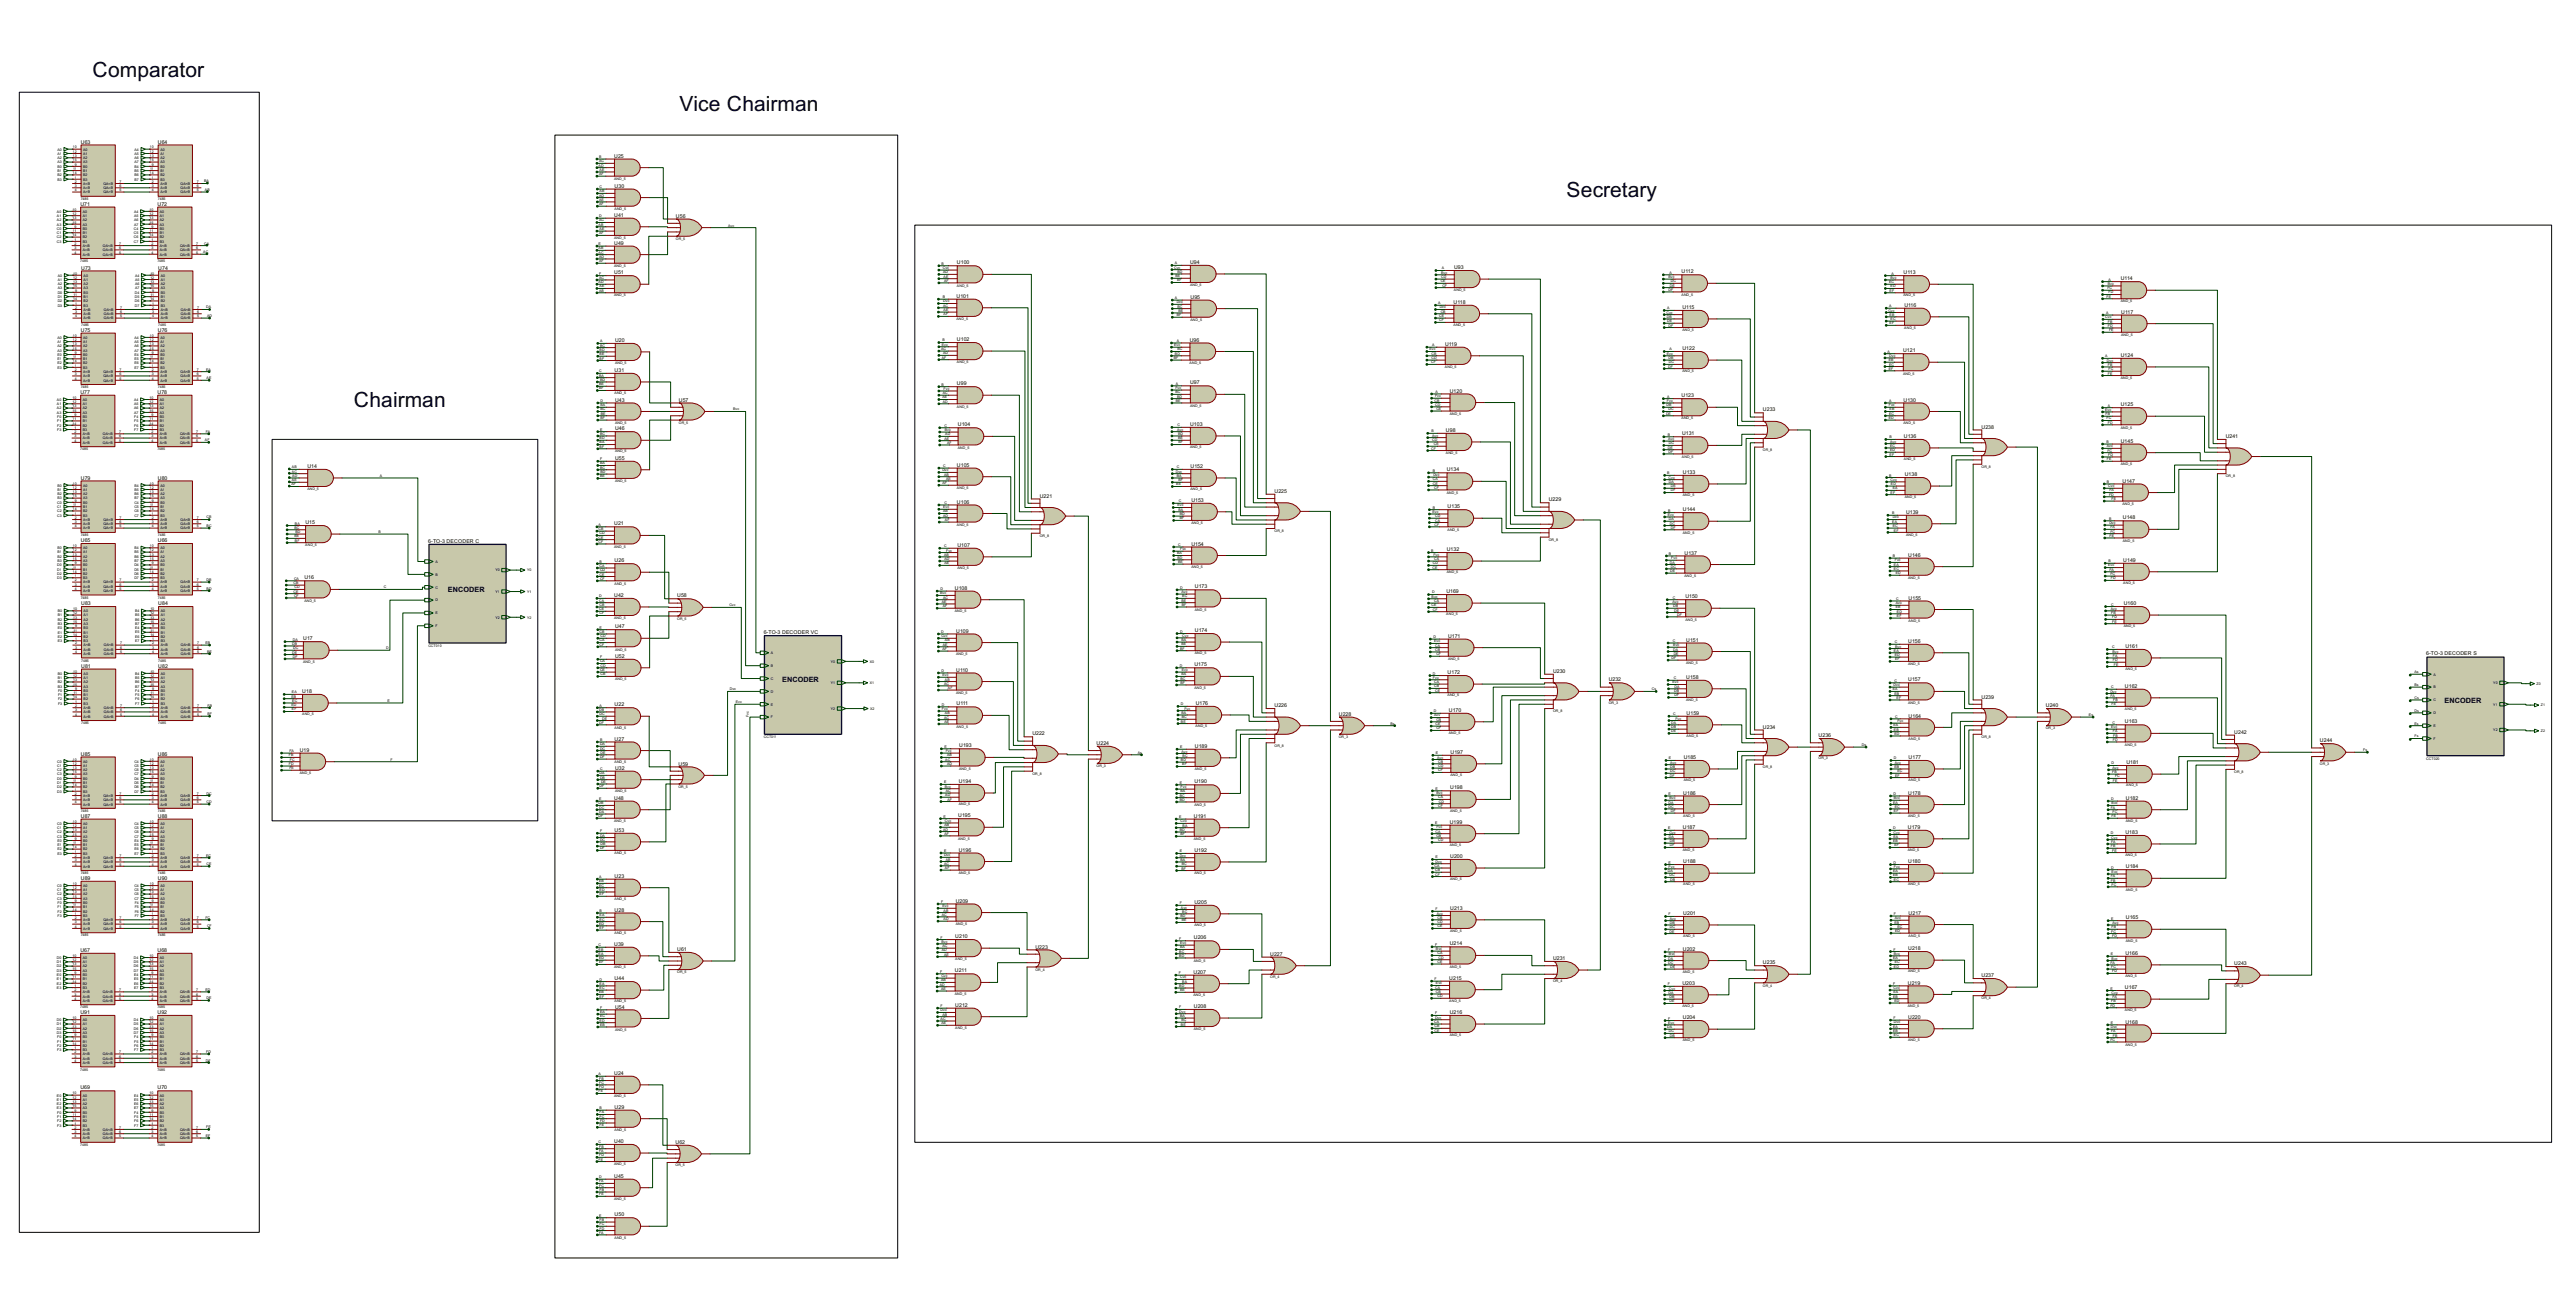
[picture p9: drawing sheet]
<svg xmlns="http://www.w3.org/2000/svg" width="1526mm" height="764mm" viewBox="0 0 1526 764" stroke-linecap="round" stroke-linejoin="round" font-family="sans-serif">
<defs><g id="words">
<g font-size="13.9">
<text x="55" y="46">Comparator</text>
<text x="403" y="66">Vice Chairman</text>
<text x="929" y="117">Secretary</text>
<text x="210" y="241">Chairman</text>
</g>
<g font-size="4.8">
<text x="266" y="351">ENCODER</text>
<text x="464" y="404">ENCODER</text>
<text x="1449" y="417">ENCODER</text>
</g>
<g font-size="3.5">
<text x="48" y="85">U63</text>
<text x="94" y="85">U64</text>
<text x="364" y="93">U25</text>
<text x="364" y="111">U30</text>
<text x="48" y="122">U71</text>
<text x="93" y="122">U72</text>
<text x="364" y="128">U41</text>
<text x="401" y="129">U56</text>
<text x="364" y="145">U49</text>
<text x="48" y="160">U73</text>
<text x="94" y="160">U74</text>
<text x="567" y="157">U100</text>
<text x="706" y="156">U94</text>
<text x="862" y="159">U93</text>
<text x="364" y="163">U51</text>
<text x="997" y="162">U112</text>
<text x="1128" y="163">U113</text>
<text x="1257" y="166">U114</text>
<text x="567" y="176">U101</text>
<text x="706" y="177">U95</text>
<text x="862" y="180">U118</text>
<text x="997" y="183">U115</text>
<text x="1129" y="182">U116</text>
<text x="1257" y="186">U117</text>
<text x="48" y="197">U75</text>
<text x="94" y="197">U76</text>
<text x="365" y="203">U20</text>
<text x="567" y="202">U102</text>
<text x="705" y="202">U96</text>
<text x="857" y="205">U119</text>
<text x="997" y="207">U122</text>
<text x="1128" y="209">U121</text>
<text x="1257" y="212">U124</text>
<text x="364" y="220">U31</text>
<text x="706" y="228">U97</text>
<text x="48" y="233">U77</text>
<text x="93" y="233">U78</text>
<text x="567" y="228">U99</text>
<text x="859" y="233">U120</text>
<text x="365" y="238">U43</text>
<text x="402" y="238">U57</text>
<text x="997" y="235">U123</text>
<text x="1128" y="238">U130</text>
<text x="1045" y="244">U233</text>
<text x="1257" y="241">U125</text>
<text x="365" y="255">U46</text>
<text x="568" y="253">U104</text>
<text x="706" y="252">U103</text>
<text x="857" y="256">U98</text>
<text x="1175" y="254">U238</text>
<text x="997" y="258">U131</text>
<text x="1129" y="260">U136</text>
<text x="1257" y="262">U145</text>
<text x="1319" y="260">U241</text>
<text x="365" y="273">U55</text>
<text x="182" y="277">U14</text>
<text x="567" y="277">U105</text>
<text x="706" y="277">U152</text>
<text x="858" y="279">U134</text>
<text x="998" y="281">U133</text>
<text x="48" y="284">U79</text>
<text x="94" y="284">U80</text>
<text x="1129" y="282">U138</text>
<text x="1258" y="286">U147</text>
<text x="756" y="292">U225</text>
<text x="567" y="298">U106</text>
<text x="616" y="295">U221</text>
<text x="706" y="297">U153</text>
<text x="918" y="297">U229</text>
<text x="858" y="301">U135</text>
<text x="998" y="303">U144</text>
<text x="1130" y="305">U139</text>
<text x="181" y="311">U15</text>
<text x="364" y="311">U21</text>
<text x="1258" y="308">U148</text>
<text x="48" y="321">U65</text>
<text x="94" y="321">U66</text>
<text x="254" y="322">6-TO-3 DECODER C</text>
<text x="706" y="323">U154</text>
<text x="568" y="324">U107</text>
<text x="858" y="327">U132</text>
<text x="999" y="329">U137</text>
<text x="1131" y="330">U146</text>
<text x="364" y="333">U26</text>
<text x="1259" y="333">U149</text>
<text x="180" y="343">U16</text>
<text x="364" y="354">U42</text>
<text x="566" y="350">U108</text>
<text x="708" y="349">U173</text>
<text x="857" y="351">U169</text>
<text x="48" y="359">U83</text>
<text x="94" y="359">U84</text>
<text x="401" y="354">U58</text>
<text x="999" y="355">U150</text>
<text x="1131" y="355">U155</text>
<text x="1259" y="359">U160</text>
<text x="365" y="372">U47</text>
<text x="453" y="376">6-TO-3 DECODER VC</text>
<text x="567" y="375">U109</text>
<text x="708" y="375">U174</text>
<text x="858" y="378">U171</text>
<text x="180" y="379">U17</text>
<text x="1000" y="380">U151</text>
<text x="1131" y="381">U156</text>
<text x="365" y="390">U52</text>
<text x="1260" y="384">U161</text>
<text x="1438" y="388">6-TO-3 DECODER S</text>
<text x="48" y="396">U81</text>
<text x="94" y="396">U82</text>
<text x="708" y="395">U175</text>
<text x="567" y="398">U110</text>
<text x="858" y="400">U172</text>
<text x="921" y="399">U230</text>
<text x="954" y="404">U232</text>
<text x="1000" y="402">U158</text>
<text x="1131" y="404">U157</text>
<text x="1260" y="408">U162</text>
<text x="179" y="411">U18</text>
<text x="364" y="419">U22</text>
<text x="567" y="418">U111</text>
<text x="709" y="418">U176</text>
<text x="756" y="419">U226</text>
<text x="1175" y="414">U239</text>
<text x="1213" y="419">U240</text>
<text x="794" y="424">U228</text>
<text x="859" y="422">U170</text>
<text x="1000" y="424">U159</text>
<text x="1131" y="425">U164</text>
<text x="1045" y="432">U234</text>
<text x="1260" y="429">U163</text>
<text x="612" y="436">U222</text>
<text x="1078" y="437">U236</text>
<text x="1325" y="435">U242</text>
<text x="364" y="439">U27</text>
<text x="569" y="443">U193</text>
<text x="650" y="441">U224</text>
<text x="708" y="443">U189</text>
<text x="1375" y="440">U244</text>
<text x="48" y="448">U85</text>
<text x="94" y="448">U86</text>
<text x="178" y="446">U19</text>
<text x="860" y="447">U197</text>
<text x="998" y="450">U185</text>
<text x="1131" y="450">U177</text>
<text x="402" y="454">U59</text>
<text x="1261" y="453">U181</text>
<text x="365" y="456">U32</text>
<text x="568" y="464">U194</text>
<text x="708" y="464">U190</text>
<text x="860" y="468">U198</text>
<text x="364" y="474">U48</text>
<text x="998" y="471">U186</text>
<text x="1131" y="471">U178</text>
<text x="1260" y="474">U182</text>
<text x="48" y="485">U87</text>
<text x="94" y="485">U88</text>
<text x="568" y="484">U195</text>
<text x="708" y="485">U191</text>
<text x="859" y="488">U199</text>
<text x="998" y="491">U187</text>
<text x="1131" y="491">U179</text>
<text x="364" y="493">U53</text>
<text x="1260" y="494">U183</text>
<text x="568" y="505">U196</text>
<text x="708" y="505">U192</text>
<text x="860" y="509">U200</text>
<text x="998" y="512">U188</text>
<text x="1131" y="512">U180</text>
<text x="1260" y="515">U184</text>
<text x="48" y="521">U89</text>
<text x="94" y="521">U90</text>
<text x="364" y="520">U23</text>
<text x="567" y="535">U209</text>
<text x="708" y="536">U205</text>
<text x="860" y="539">U213</text>
<text x="364" y="540">U28</text>
<text x="998" y="542">U201</text>
<text x="1131" y="542">U217</text>
<text x="1260" y="545">U165</text>
<text x="566" y="556">U210</text>
<text x="708" y="557">U206</text>
<text x="364" y="561">U39</text>
<text x="401" y="564">U61</text>
<text x="614" y="562">U223</text>
<text x="859" y="560">U214</text>
<text x="998" y="563">U202</text>
<text x="1131" y="563">U218</text>
<text x="48" y="564">U67</text>
<text x="93" y="564">U68</text>
<text x="753" y="566">U227</text>
<text x="921" y="569">U231</text>
<text x="1260" y="566">U166</text>
<text x="1045" y="572">U235</text>
<text x="1325" y="572">U243</text>
<text x="364" y="581">U44</text>
<text x="566" y="576">U211</text>
<text x="708" y="577">U207</text>
<text x="859" y="581">U215</text>
<text x="1175" y="579">U237</text>
<text x="997" y="584">U203</text>
<text x="1131" y="583">U219</text>
<text x="1260" y="586">U167</text>
<text x="365" y="598">U54</text>
<text x="566" y="597">U212</text>
<text x="708" y="597">U208</text>
<text x="48" y="601">U91</text>
<text x="93" y="601">U92</text>
<text x="859" y="601">U216</text>
<text x="998" y="604">U204</text>
<text x="1131" y="604">U220</text>
<text x="1260" y="607">U168</text>
<text x="364" y="637">U24</text>
<text x="48" y="646">U69</text>
<text x="93" y="646">U70</text>
<text x="364" y="657">U29</text>
<text x="364" y="677">U40</text>
<text x="400" y="678">U62</text>
<text x="364" y="698">U45</text>
<text x="364" y="721">U50</text>
</g>
<g font-size="2.4">
<text x="34" y="89">A0</text>
<text x="43" y="88">10</text>
<text x="49" y="89">A0</text>
<text x="80" y="89">A4</text>
<text x="89" y="88">10</text>
<text x="95" y="89">A0</text>
<text x="34" y="92">A1</text>
<text x="34" y="94">A2</text>
<text x="43" y="91">12</text>
<text x="43" y="93">13</text>
<text x="43" y="96">15</text>
<text x="49" y="92">A1</text>
<text x="49" y="94">A2</text>
<text x="80" y="92">A5</text>
<text x="80" y="94">A6</text>
<text x="89" y="91">12</text>
<text x="89" y="93">13</text>
<text x="89" y="96">15</text>
<text x="95" y="92">A1</text>
<text x="95" y="94">A2</text>
<text x="355" y="94">B</text>
<text x="34" y="97">A3</text>
<text x="34" y="99">B0</text>
<text x="34" y="102">B1</text>
<text x="43" y="101">11</text>
<text x="44" y="98">9</text>
<text x="49" y="97">A3</text>
<text x="49" y="99">B0</text>
<text x="49" y="102">B1</text>
<text x="80" y="97">A7</text>
<text x="80" y="99">B4</text>
<text x="80" y="102">B5</text>
<text x="89" y="101">11</text>
<text x="90" y="98">9</text>
<text x="95" y="97">A3</text>
<text x="95" y="99">B0</text>
<text x="95" y="102">B1</text>
<text x="355" y="99">AD</text>
<text x="355" y="96">AC</text>
<text x="355" y="101">AE</text>
<text x="34" y="104">B2</text>
<text x="34" y="107">B3</text>
<text x="43" y="103">14</text>
<text x="44" y="106">1</text>
<text x="49" y="104">B2</text>
<text x="49" y="107">B3</text>
<text x="80" y="104">B6</text>
<text x="80" y="107">B7</text>
<text x="89" y="103">14</text>
<text x="90" y="106">1</text>
<text x="95" y="104">B2</text>
<text x="95" y="107">B3</text>
<text x="355" y="104">AF</text>
<text x="364" y="107">AND_5</text>
<text x="44" y="108">2</text>
<text x="44" y="111">3</text>
<text x="44" y="113">4</text>
<text x="49" y="110">A&lt;B</text>
<text x="49" y="112">A=B</text>
<text x="61" y="110">QA&lt;B</text>
<text x="61" y="112">QA=B</text>
<text x="71" y="108">7</text>
<text x="71" y="111">6</text>
<text x="71" y="113">5</text>
<text x="90" y="108">2</text>
<text x="90" y="111">3</text>
<text x="90" y="113">4</text>
<text x="95" y="110">A&lt;B</text>
<text x="95" y="112">A=B</text>
<text x="107" y="110">QA&lt;B</text>
<text x="107" y="112">QA=B</text>
<text x="117" y="108">7</text>
<text x="117" y="111">6</text>
<text x="117" y="113">5</text>
<text x="121" y="108">BA</text>
<text x="121" y="113">AB</text>
<text x="355" y="111">C</text>
<text x="48" y="119">7485</text>
<text x="49" y="115">A&gt;B</text>
<text x="61" y="115">QA&gt;B</text>
<text x="94" y="119">7485</text>
<text x="95" y="115">A&gt;B</text>
<text x="107" y="115">QA&gt;B</text>
<text x="355" y="116">AD</text>
<text x="355" y="119">AE</text>
<text x="355" y="114">AB</text>
<text x="43" y="125">10</text>
<text x="89" y="125">10</text>
<text x="355" y="122">AF</text>
<text x="364" y="124">AND_5</text>
<text x="34" y="126">A0</text>
<text x="34" y="129">A1</text>
<text x="34" y="131">A2</text>
<text x="43" y="127">12</text>
<text x="43" y="130">13</text>
<text x="49" y="126">A0</text>
<text x="49" y="129">A1</text>
<text x="49" y="131">A2</text>
<text x="79" y="126">A4</text>
<text x="79" y="129">A5</text>
<text x="79" y="131">A6</text>
<text x="89" y="127">12</text>
<text x="89" y="130">13</text>
<text x="95" y="126">A0</text>
<text x="95" y="129">A1</text>
<text x="95" y="131">A2</text>
<text x="355" y="129">D</text>
<text x="355" y="131">AC</text>
<text x="34" y="136">C0</text>
<text x="34" y="134">A3</text>
<text x="43" y="132">15</text>
<text x="43" y="138">11</text>
<text x="44" y="135">9</text>
<text x="49" y="134">A3</text>
<text x="49" y="136">B0</text>
<text x="79" y="136">C4</text>
<text x="79" y="134">A7</text>
<text x="89" y="132">15</text>
<text x="89" y="138">11</text>
<text x="90" y="135">9</text>
<text x="95" y="134">A3</text>
<text x="95" y="136">B0</text>
<text x="355" y="134">AB</text>
<text x="355" y="136">AE</text>
<text x="432" y="134">Avc</text>
<text x="34" y="139">C1</text>
<text x="34" y="141">C2</text>
<text x="34" y="144">C3</text>
<text x="43" y="140">14</text>
<text x="44" y="143">1</text>
<text x="49" y="139">B1</text>
<text x="49" y="141">B2</text>
<text x="49" y="144">B3</text>
<text x="79" y="139">C5</text>
<text x="79" y="141">C6</text>
<text x="79" y="144">C7</text>
<text x="89" y="140">14</text>
<text x="90" y="143">1</text>
<text x="95" y="139">B1</text>
<text x="95" y="141">B2</text>
<text x="95" y="144">B3</text>
<text x="355" y="139">AF</text>
<text x="364" y="142">AND_5</text>
<text x="401" y="142">OR_5</text>
<text x="44" y="145">2</text>
<text x="44" y="148">3</text>
<text x="49" y="146">A&lt;B</text>
<text x="49" y="149">A=B</text>
<text x="61" y="146">QA&lt;B</text>
<text x="61" y="149">QA=B</text>
<text x="71" y="145">7</text>
<text x="71" y="148">6</text>
<text x="90" y="145">2</text>
<text x="90" y="148">3</text>
<text x="95" y="146">A&lt;B</text>
<text x="95" y="149">A=B</text>
<text x="107" y="146">QA&lt;B</text>
<text x="107" y="149">QA=B</text>
<text x="116" y="145">7</text>
<text x="116" y="148">6</text>
<text x="121" y="145">CA</text>
<text x="355" y="145">E</text>
<text x="355" y="148">AB</text>
<text x="44" y="150">4</text>
<text x="48" y="155">7485</text>
<text x="49" y="151">A&gt;B</text>
<text x="61" y="151">QA&gt;B</text>
<text x="71" y="150">5</text>
<text x="90" y="150">4</text>
<text x="93" y="155">7485</text>
<text x="95" y="151">A&gt;B</text>
<text x="107" y="151">QA&gt;B</text>
<text x="116" y="150">5</text>
<text x="120" y="150">AC</text>
<text x="355" y="150">AC</text>
<text x="355" y="153">AD</text>
<text x="355" y="155">AF</text>
<text x="364" y="158">AND_5</text>
<text x="558" y="157">B</text>
<text x="559" y="159">Cvc</text>
<text x="696" y="159">Cvc</text>
<text x="697" y="157">A</text>
<text x="698" y="162">BD</text>
<text x="855" y="160">A</text>
<text x="34" y="164">A0</text>
<text x="34" y="166">A1</text>
<text x="43" y="163">10</text>
<text x="43" y="165">12</text>
<text x="43" y="168">13</text>
<text x="50" y="164">A0</text>
<text x="50" y="166">A1</text>
<text x="80" y="164">A4</text>
<text x="80" y="166">A5</text>
<text x="89" y="163">10</text>
<text x="89" y="165">12</text>
<text x="89" y="168">13</text>
<text x="95" y="164">A0</text>
<text x="95" y="166">A1</text>
<text x="355" y="168">AD</text>
<text x="355" y="163">F</text>
<text x="355" y="165">AC</text>
<text x="559" y="162">AD</text>
<text x="559" y="165">AE</text>
<text x="560" y="167">AF</text>
<text x="697" y="164">BE</text>
<text x="698" y="167">BF</text>
<text x="854" y="167">CE</text>
<text x="854" y="162">Bvc</text>
<text x="854" y="165">CD</text>
<text x="989" y="165">Bvc</text>
<text x="990" y="162">A</text>
<text x="990" y="167">DC</text>
<text x="1120" y="168">EC</text>
<text x="1121" y="165">Bvc</text>
<text x="1121" y="163">A</text>
<text x="1250" y="166">A</text>
<text x="34" y="169">A2</text>
<text x="34" y="171">A3</text>
<text x="43" y="170">15</text>
<text x="45" y="173">9</text>
<text x="50" y="169">A2</text>
<text x="50" y="171">A3</text>
<text x="80" y="169">A6</text>
<text x="80" y="171">A7</text>
<text x="89" y="170">15</text>
<text x="90" y="173">9</text>
<text x="95" y="169">A2</text>
<text x="95" y="171">A3</text>
<text x="355" y="173">AB</text>
<text x="355" y="170">AE</text>
<text x="567" y="170">AND_5</text>
<text x="705" y="170">AND_5</text>
<text x="855" y="170">CF</text>
<text x="862" y="173">AND_5</text>
<text x="989" y="172">DF</text>
<text x="990" y="170">DE</text>
<text x="1120" y="173">EF</text>
<text x="1121" y="170">ED</text>
<text x="1249" y="171">FC</text>
<text x="1249" y="169">Bvc</text>
<text x="1250" y="174">FD</text>
<text x="34" y="174">D0</text>
<text x="34" y="177">D1</text>
<text x="34" y="179">D2</text>
<text x="43" y="178">14</text>
<text x="44" y="175">11</text>
<text x="50" y="174">B0</text>
<text x="50" y="177">B1</text>
<text x="50" y="179">B2</text>
<text x="80" y="174">D4</text>
<text x="80" y="177">D5</text>
<text x="80" y="179">D6</text>
<text x="89" y="178">14</text>
<text x="89" y="175">11</text>
<text x="95" y="174">B0</text>
<text x="95" y="177">B1</text>
<text x="95" y="179">B2</text>
<text x="364" y="176">AND_5</text>
<text x="559" y="177">B</text>
<text x="559" y="179">Dvc</text>
<text x="697" y="177">A</text>
<text x="698" y="180">Dvc</text>
<text x="997" y="175">AND_5</text>
<text x="1128" y="176">AND_5</text>
<text x="1249" y="176">FE</text>
<text x="1257" y="179">AND_5</text>
<text x="34" y="182">D3</text>
<text x="45" y="181">1</text>
<text x="45" y="183">2</text>
<text x="45" y="186">3</text>
<text x="50" y="182">B3</text>
<text x="50" y="184">A&lt;B</text>
<text x="62" y="184">QA&lt;B</text>
<text x="71" y="183">7</text>
<text x="71" y="186">6</text>
<text x="80" y="182">D7</text>
<text x="90" y="181">1</text>
<text x="90" y="183">2</text>
<text x="90" y="186">3</text>
<text x="95" y="182">B3</text>
<text x="95" y="184">A&lt;B</text>
<text x="107" y="184">QA&lt;B</text>
<text x="117" y="183">7</text>
<text x="117" y="186">6</text>
<text x="122" y="183">DA</text>
<text x="559" y="182">AC</text>
<text x="559" y="184">AE</text>
<text x="698" y="182">BC</text>
<text x="699" y="185">BE</text>
<text x="852" y="180">A</text>
<text x="853" y="183">Dvc</text>
<text x="854" y="185">CB</text>
<text x="988" y="186">Cvc</text>
<text x="988" y="183">A</text>
<text x="1119" y="185">Cvc</text>
<text x="1120" y="182">A</text>
<text x="45" y="188">4</text>
<text x="50" y="187">A=B</text>
<text x="50" y="189">A&gt;B</text>
<text x="62" y="187">QA=B</text>
<text x="62" y="189">QA&gt;B</text>
<text x="71" y="188">5</text>
<text x="90" y="188">4</text>
<text x="95" y="187">A=B</text>
<text x="95" y="189">A&gt;B</text>
<text x="107" y="187">QA=B</text>
<text x="107" y="189">QA&gt;B</text>
<text x="117" y="188">5</text>
<text x="123" y="188">AD</text>
<text x="559" y="187">AF</text>
<text x="567" y="190">AND_5</text>
<text x="698" y="187">BF</text>
<text x="706" y="190">AND_5</text>
<text x="853" y="188">CE</text>
<text x="853" y="190">CF</text>
<text x="988" y="188">DB</text>
<text x="988" y="191">DE</text>
<text x="1120" y="187">EB</text>
<text x="1121" y="190">EC</text>
<text x="1248" y="189">Cvc</text>
<text x="1248" y="186">A</text>
<text x="1249" y="191">FB</text>
<text x="48" y="193">7485</text>
<text x="94" y="193">7485</text>
<text x="862" y="193">AND_5</text>
<text x="989" y="193">DF</text>
<text x="997" y="196">AND_5</text>
<text x="1120" y="192">EF</text>
<text x="1129" y="195">AND_5</text>
<text x="1249" y="194">FD</text>
<text x="1250" y="196">FE</text>
<text x="34" y="201">A0</text>
<text x="34" y="203">A1</text>
<text x="43" y="200">10</text>
<text x="43" y="202">12</text>
<text x="49" y="201">A0</text>
<text x="49" y="203">A1</text>
<text x="80" y="201">A4</text>
<text x="80" y="203">A5</text>
<text x="89" y="200">10</text>
<text x="89" y="202">12</text>
<text x="95" y="201">A0</text>
<text x="95" y="203">A1</text>
<text x="356" y="203">A</text>
<text x="559" y="202">B</text>
<text x="698" y="203">A</text>
<text x="1257" y="199">AND_5</text>
<text x="34" y="206">A2</text>
<text x="34" y="208">A3</text>
<text x="43" y="205">13</text>
<text x="43" y="207">15</text>
<text x="44" y="210">9</text>
<text x="49" y="206">A2</text>
<text x="49" y="208">A3</text>
<text x="80" y="206">A6</text>
<text x="80" y="208">A7</text>
<text x="89" y="205">13</text>
<text x="89" y="207">15</text>
<text x="90" y="210">9</text>
<text x="95" y="206">A2</text>
<text x="95" y="208">A3</text>
<text x="355" y="208">BD</text>
<text x="356" y="205">BC</text>
<text x="558" y="207">AC</text>
<text x="558" y="205">Evc</text>
<text x="696" y="205">Evc</text>
<text x="698" y="208">BC</text>
<text x="847" y="208">Evc</text>
<text x="849" y="205">A</text>
<text x="990" y="208">A</text>
<text x="1119" y="209">A</text>
<text x="34" y="211">E0</text>
<text x="34" y="213">E1</text>
<text x="34" y="216">E2</text>
<text x="43" y="215">14</text>
<text x="43" y="212">11</text>
<text x="49" y="211">B0</text>
<text x="49" y="213">B1</text>
<text x="49" y="216">B2</text>
<text x="80" y="211">E4</text>
<text x="80" y="213">E5</text>
<text x="80" y="216">E6</text>
<text x="89" y="215">14</text>
<text x="89" y="212">11</text>
<text x="95" y="211">B0</text>
<text x="95" y="213">B1</text>
<text x="95" y="216">B2</text>
<text x="355" y="210">BE</text>
<text x="355" y="213">BF</text>
<text x="365" y="216">AND_5</text>
<text x="558" y="213">AF</text>
<text x="559" y="210">AD</text>
<text x="567" y="215">AND_5</text>
<text x="696" y="213">BF</text>
<text x="697" y="210">BD</text>
<text x="705" y="216">AND_5</text>
<text x="848" y="215">CF</text>
<text x="849" y="210">CB</text>
<text x="849" y="213">CD</text>
<text x="988" y="210">Evc</text>
<text x="989" y="213">DB</text>
<text x="989" y="215">DC</text>
<text x="1120" y="214">EB</text>
<text x="1120" y="212">Dvc</text>
<text x="1248" y="212">A</text>
<text x="1249" y="214">Dvc</text>
<text x="34" y="219">E3</text>
<text x="44" y="217">1</text>
<text x="44" y="220">2</text>
<text x="49" y="219">B3</text>
<text x="49" y="221">A&lt;B</text>
<text x="61" y="221">QA&lt;B</text>
<text x="71" y="220">7</text>
<text x="80" y="219">E7</text>
<text x="90" y="217">1</text>
<text x="90" y="220">2</text>
<text x="95" y="219">B3</text>
<text x="95" y="221">A&lt;B</text>
<text x="107" y="221">QA&lt;B</text>
<text x="117" y="220">7</text>
<text x="122" y="220">EA</text>
<text x="355" y="221">C</text>
<text x="857" y="218">AND_5</text>
<text x="989" y="218">DF</text>
<text x="997" y="221">AND_5</text>
<text x="1120" y="219">EF</text>
<text x="1120" y="217">EC</text>
<text x="1128" y="222">AND_5</text>
<text x="1249" y="217">FB</text>
<text x="1249" y="222">FE</text>
<text x="1250" y="219">FC</text>
<text x="44" y="222">3</text>
<text x="44" y="225">4</text>
<text x="49" y="224">A=B</text>
<text x="49" y="226">A&gt;B</text>
<text x="61" y="224">QA=B</text>
<text x="61" y="226">QA&gt;B</text>
<text x="71" y="222">6</text>
<text x="71" y="225">5</text>
<text x="90" y="222">3</text>
<text x="90" y="225">4</text>
<text x="95" y="224">A=B</text>
<text x="95" y="226">A&gt;B</text>
<text x="107" y="224">QA=B</text>
<text x="107" y="226">QA&gt;B</text>
<text x="117" y="222">6</text>
<text x="117" y="225">5</text>
<text x="122" y="225">AE</text>
<text x="355" y="223">BA</text>
<text x="356" y="226">BD</text>
<text x="1257" y="225">AND_5</text>
<text x="48" y="230">7485</text>
<text x="94" y="230">7485</text>
<text x="355" y="228">BE</text>
<text x="355" y="231">BF</text>
<text x="364" y="234">AND_5</text>
<text x="558" y="229">B</text>
<text x="559" y="234">AC</text>
<text x="559" y="231">Fvc</text>
<text x="697" y="231">Fvc</text>
<text x="697" y="233">BC</text>
<text x="697" y="228">A</text>
<text x="851" y="233">A</text>
<text x="34" y="238">A0</text>
<text x="43" y="236">10</text>
<text x="43" y="239">12</text>
<text x="49" y="238">A0</text>
<text x="79" y="238">A4</text>
<text x="89" y="236">10</text>
<text x="89" y="239">12</text>
<text x="95" y="238">A0</text>
<text x="356" y="238">D</text>
<text x="559" y="236">AE</text>
<text x="559" y="239">AD</text>
<text x="697" y="238">BE</text>
<text x="698" y="236">BD</text>
<text x="850" y="238">CB</text>
<text x="851" y="235">Fvc</text>
<text x="988" y="238">Fvc</text>
<text x="988" y="236">A</text>
<text x="1120" y="238">A</text>
<text x="34" y="240">A1</text>
<text x="34" y="243">A2</text>
<text x="34" y="245">A3</text>
<text x="43" y="241">13</text>
<text x="43" y="244">15</text>
<text x="49" y="240">A1</text>
<text x="49" y="243">A2</text>
<text x="49" y="245">A3</text>
<text x="79" y="240">A5</text>
<text x="79" y="243">A6</text>
<text x="79" y="245">A7</text>
<text x="89" y="241">13</text>
<text x="89" y="244">15</text>
<text x="95" y="240">A1</text>
<text x="95" y="243">A2</text>
<text x="95" y="245">A3</text>
<text x="356" y="241">BA</text>
<text x="356" y="243">BC</text>
<text x="356" y="246">BE</text>
<text x="435" y="243">Bvc</text>
<text x="567" y="241">AND_5</text>
<text x="705" y="241">AND_5</text>
<text x="851" y="240">CD</text>
<text x="851" y="243">CE</text>
<text x="859" y="246">AND_5</text>
<text x="988" y="246">DE</text>
<text x="988" y="241">DB</text>
<text x="989" y="243">DC</text>
<text x="1120" y="241">Fvc</text>
<text x="1120" y="246">EC</text>
<text x="1120" y="243">EB</text>
<text x="1248" y="244">Evc</text>
<text x="1249" y="241">A</text>
<text x="34" y="248">F0</text>
<text x="34" y="250">F1</text>
<text x="43" y="252">14</text>
<text x="43" y="249">11</text>
<text x="44" y="247">9</text>
<text x="49" y="248">B0</text>
<text x="49" y="250">B1</text>
<text x="80" y="248">F4</text>
<text x="80" y="250">F5</text>
<text x="89" y="252">14</text>
<text x="89" y="249">11</text>
<text x="90" y="247">9</text>
<text x="95" y="248">B0</text>
<text x="95" y="250">B1</text>
<text x="356" y="248">BF</text>
<text x="365" y="251">AND_5</text>
<text x="402" y="251">OR_5</text>
<text x="997" y="249">AND_5</text>
<text x="1120" y="248">ED</text>
<text x="1128" y="251">AND_5</text>
<text x="1248" y="246">FB</text>
<text x="1249" y="249">FC</text>
<text x="1249" y="251">FD</text>
<text x="34" y="253">F2</text>
<text x="34" y="255">F3</text>
<text x="44" y="254">1</text>
<text x="44" y="257">2</text>
<text x="49" y="253">B2</text>
<text x="49" y="255">B3</text>
<text x="49" y="258">A&lt;B</text>
<text x="61" y="258">QA&lt;B</text>
<text x="71" y="257">7</text>
<text x="80" y="253">F6</text>
<text x="80" y="255">F7</text>
<text x="90" y="254">1</text>
<text x="90" y="257">2</text>
<text x="95" y="253">B2</text>
<text x="95" y="255">B3</text>
<text x="95" y="258">A&lt;B</text>
<text x="107" y="258">QA&lt;B</text>
<text x="116" y="257">7</text>
<text x="122" y="256">FA</text>
<text x="356" y="255">E</text>
<text x="356" y="258">BC</text>
<text x="560" y="253">C</text>
<text x="560" y="255">Bvc</text>
<text x="698" y="255">Avc</text>
<text x="698" y="253">C</text>
<text x="698" y="258">BD</text>
<text x="849" y="256">B</text>
<text x="1257" y="254">AND_5</text>
<text x="44" y="259">3</text>
<text x="44" y="262">4</text>
<text x="49" y="260">A=B</text>
<text x="49" y="263">A&gt;B</text>
<text x="61" y="260">QA=B</text>
<text x="61" y="263">QA&gt;B</text>
<text x="71" y="259">6</text>
<text x="71" y="262">5</text>
<text x="90" y="259">3</text>
<text x="90" y="262">4</text>
<text x="95" y="260">A=B</text>
<text x="95" y="263">A&gt;B</text>
<text x="107" y="260">QA=B</text>
<text x="107" y="263">QA&gt;B</text>
<text x="116" y="259">6</text>
<text x="116" y="262">5</text>
<text x="121" y="262">AF</text>
<text x="355" y="260">BD</text>
<text x="355" y="263">BA</text>
<text x="560" y="261">AE</text>
<text x="560" y="258">AD</text>
<text x="561" y="263">AF</text>
<text x="698" y="260">BE</text>
<text x="699" y="263">BF</text>
<text x="849" y="259">Avc</text>
<text x="849" y="261">CD</text>
<text x="850" y="264">CE</text>
<text x="989" y="258">B</text>
<text x="989" y="261">Avc</text>
<text x="989" y="263">DC</text>
<text x="1120" y="260">B</text>
<text x="1120" y="262">Avc</text>
<text x="1249" y="263">B</text>
<text x="48" y="267">7485</text>
<text x="93" y="267">7485</text>
<text x="355" y="265">BF</text>
<text x="365" y="268">AND_5</text>
<text x="568" y="266">AND_5</text>
<text x="705" y="266">AND_5</text>
<text x="848" y="266">CF</text>
<text x="857" y="269">AND_5</text>
<text x="989" y="266">DE</text>
<text x="989" y="268">DF</text>
<text x="1045" y="267">OR_8</text>
<text x="1120" y="270">EF</text>
<text x="1120" y="265">EC</text>
<text x="1120" y="267">ED</text>
<text x="1249" y="265">Avc</text>
<text x="1249" y="268">FC</text>
<text x="356" y="273">F</text>
<text x="356" y="275">BA</text>
<text x="997" y="271">AND_5</text>
<text x="1129" y="273">AND_5</text>
<text x="1249" y="273">FE</text>
<text x="1250" y="270">FD</text>
<text x="1257" y="276">AND_5</text>
<text x="173" y="278">AB</text>
<text x="173" y="280">AC</text>
<text x="356" y="278">BC</text>
<text x="356" y="280">BD</text>
<text x="559" y="279">Dvc</text>
<text x="559" y="277">C</text>
<text x="560" y="282">AB</text>
<text x="697" y="280">Dvc</text>
<text x="698" y="278">C</text>
<text x="849" y="280">B</text>
<text x="988" y="281">B</text>
<text x="1175" y="277">OR_8</text>
<text x="43" y="287">10</text>
<text x="89" y="287">10</text>
<text x="173" y="288">AF</text>
<text x="173" y="285">AE</text>
<text x="173" y="283">AD</text>
<text x="225" y="283">A</text>
<text x="356" y="283">BE</text>
<text x="365" y="286">AND_5</text>
<text x="559" y="287">AF</text>
<text x="561" y="284">AE</text>
<text x="697" y="288">BE</text>
<text x="698" y="283">BA</text>
<text x="699" y="285">BF</text>
<text x="849" y="285">CA</text>
<text x="849" y="287">CE</text>
<text x="850" y="282">Dvc</text>
<text x="989" y="284">Cvc</text>
<text x="989" y="286">DA</text>
<text x="1120" y="282">B</text>
<text x="1121" y="285">Cvc</text>
<text x="1121" y="287">ED</text>
<text x="1249" y="286">B</text>
<text x="1319" y="283">OR_8</text>
<text x="34" y="288">B0</text>
<text x="34" y="291">B1</text>
<text x="34" y="293">B2</text>
<text x="43" y="290">12</text>
<text x="43" y="292">13</text>
<text x="49" y="288">A0</text>
<text x="49" y="291">A1</text>
<text x="49" y="293">A2</text>
<text x="80" y="288">B4</text>
<text x="80" y="291">B5</text>
<text x="80" y="293">B6</text>
<text x="89" y="290">12</text>
<text x="89" y="292">13</text>
<text x="95" y="288">A0</text>
<text x="95" y="291">A1</text>
<text x="95" y="293">A2</text>
<text x="182" y="291">AND_5</text>
<text x="567" y="290">AND_5</text>
<text x="706" y="291">AND_5</text>
<text x="850" y="290">CF</text>
<text x="858" y="293">AND_5</text>
<text x="990" y="289">DE</text>
<text x="990" y="291">DF</text>
<text x="1121" y="293">EF</text>
<text x="1122" y="290">EA</text>
<text x="1250" y="289">Cvc</text>
<text x="1250" y="294">FD</text>
<text x="1250" y="291">FA</text>
<text x="34" y="299">C0</text>
<text x="34" y="296">B3</text>
<text x="43" y="295">15</text>
<text x="43" y="300">11</text>
<text x="44" y="297">9</text>
<text x="49" y="296">A3</text>
<text x="49" y="299">B0</text>
<text x="80" y="299">C4</text>
<text x="80" y="296">B7</text>
<text x="89" y="295">15</text>
<text x="89" y="300">11</text>
<text x="90" y="297">9</text>
<text x="95" y="296">A3</text>
<text x="95" y="299">B0</text>
<text x="560" y="299">C</text>
<text x="699" y="298">C</text>
<text x="998" y="294">AND_5</text>
<text x="1129" y="295">AND_5</text>
<text x="1252" y="296">FE</text>
<text x="1258" y="299">AND_5</text>
<text x="34" y="301">C1</text>
<text x="34" y="304">C2</text>
<text x="43" y="302">14</text>
<text x="44" y="305">1</text>
<text x="49" y="301">B1</text>
<text x="49" y="304">B2</text>
<text x="80" y="301">C5</text>
<text x="80" y="304">C6</text>
<text x="89" y="302">14</text>
<text x="90" y="305">1</text>
<text x="95" y="301">B1</text>
<text x="95" y="304">B2</text>
<text x="559" y="301">Evc</text>
<text x="559" y="304">AB</text>
<text x="698" y="300">Evc</text>
<text x="699" y="303">BA</text>
<text x="699" y="305">BD</text>
<text x="849" y="304">Evc</text>
<text x="849" y="301">B</text>
<text x="989" y="306">Evc</text>
<text x="989" y="303">B</text>
<text x="1122" y="305">B</text>
<text x="34" y="306">C3</text>
<text x="44" y="308">2</text>
<text x="44" y="310">3</text>
<text x="49" y="306">B3</text>
<text x="49" y="309">A&lt;B</text>
<text x="49" y="311">A=B</text>
<text x="61" y="309">QA&lt;B</text>
<text x="61" y="311">QA=B</text>
<text x="71" y="308">7</text>
<text x="71" y="310">6</text>
<text x="80" y="306">C7</text>
<text x="90" y="308">2</text>
<text x="90" y="310">3</text>
<text x="95" y="306">B3</text>
<text x="95" y="309">A&lt;B</text>
<text x="95" y="311">A=B</text>
<text x="107" y="309">QA&lt;B</text>
<text x="107" y="311">QA=B</text>
<text x="117" y="308">7</text>
<text x="117" y="310">6</text>
<text x="122" y="307">CB</text>
<text x="175" y="311">BA</text>
<text x="355" y="312">A</text>
<text x="559" y="306">AD</text>
<text x="560" y="309">AF</text>
<text x="567" y="312">AND_5</text>
<text x="699" y="308">BF</text>
<text x="706" y="311">AND_5</text>
<text x="850" y="312">CF</text>
<text x="851" y="307">CD</text>
<text x="851" y="309">CA</text>
<text x="989" y="308">DA</text>
<text x="990" y="311">DC</text>
<text x="1122" y="310">EA</text>
<text x="1122" y="307">Dvc</text>
<text x="1250" y="308">B</text>
<text x="1250" y="311">Dvc</text>
<text x="44" y="313">4</text>
<text x="48" y="318">7485</text>
<text x="49" y="314">A&gt;B</text>
<text x="61" y="314">QA&gt;B</text>
<text x="71" y="313">5</text>
<text x="90" y="313">4</text>
<text x="94" y="318">7485</text>
<text x="95" y="314">A&gt;B</text>
<text x="107" y="314">QA&gt;B</text>
<text x="117" y="313">5</text>
<text x="122" y="312">BC</text>
<text x="175" y="313">BC</text>
<text x="175" y="316">BD</text>
<text x="224" y="316">B</text>
<text x="355" y="314">CB</text>
<text x="355" y="317">CD</text>
<text x="756" y="315">OR_8</text>
<text x="858" y="314">AND_5</text>
<text x="990" y="313">DF</text>
<text x="998" y="316">AND_5</text>
<text x="1122" y="312">EC</text>
<text x="1123" y="315">EF</text>
<text x="1130" y="318">AND_5</text>
<text x="1251" y="313">FA</text>
<text x="1251" y="316">FC</text>
<text x="175" y="318">BE</text>
<text x="175" y="321">BF</text>
<text x="181" y="324">AND_5</text>
<text x="355" y="319">CE</text>
<text x="355" y="322">CF</text>
<text x="616" y="318">OR_8</text>
<text x="698" y="324">C</text>
<text x="918" y="320">OR_8</text>
<text x="1250" y="318">FE</text>
<text x="1258" y="321">AND_5</text>
<text x="34" y="325">B0</text>
<text x="34" y="328">B1</text>
<text x="43" y="324">10</text>
<text x="43" y="327">12</text>
<text x="43" y="329">13</text>
<text x="49" y="325">A0</text>
<text x="49" y="328">A1</text>
<text x="80" y="325">B4</text>
<text x="80" y="328">B5</text>
<text x="89" y="324">10</text>
<text x="89" y="327">12</text>
<text x="89" y="329">13</text>
<text x="95" y="325">A0</text>
<text x="95" y="328">A1</text>
<text x="364" y="325">AND_5</text>
<text x="560" y="324">C</text>
<text x="560" y="329">AB</text>
<text x="561" y="327">Fvc</text>
<text x="698" y="329">BA</text>
<text x="700" y="326">Fvc</text>
<text x="848" y="327">B</text>
<text x="850" y="329">Fvc</text>
<text x="989" y="329">B</text>
<text x="34" y="336">D0</text>
<text x="34" y="331">B2</text>
<text x="34" y="333">B3</text>
<text x="43" y="332">15</text>
<text x="44" y="334">9</text>
<text x="49" y="331">A2</text>
<text x="49" y="333">A3</text>
<text x="49" y="336">B0</text>
<text x="80" y="336">D4</text>
<text x="80" y="331">B6</text>
<text x="80" y="333">B7</text>
<text x="89" y="332">15</text>
<text x="90" y="334">9</text>
<text x="95" y="331">A2</text>
<text x="95" y="333">A3</text>
<text x="95" y="336">B0</text>
<text x="258" y="334">A</text>
<text x="355" y="333">B</text>
<text x="355" y="336">CA</text>
<text x="560" y="332">AD</text>
<text x="560" y="334">AE</text>
<text x="698" y="331">BD</text>
<text x="698" y="334">BE</text>
<text x="849" y="334">CD</text>
<text x="850" y="332">CA</text>
<text x="990" y="334">DA</text>
<text x="991" y="331">Fvc</text>
<text x="1122" y="330">B</text>
<text x="1123" y="335">EA</text>
<text x="1123" y="333">Fvc</text>
<text x="1250" y="336">Evc</text>
<text x="1250" y="333">B</text>
<text x="34" y="338">D1</text>
<text x="34" y="341">D2</text>
<text x="43" y="340">14</text>
<text x="43" y="337">11</text>
<text x="49" y="338">B1</text>
<text x="49" y="341">B2</text>
<text x="80" y="338">D5</text>
<text x="80" y="341">D6</text>
<text x="89" y="340">14</text>
<text x="89" y="337">11</text>
<text x="95" y="338">B1</text>
<text x="95" y="341">B2</text>
<text x="258" y="341">B</text>
<text x="294" y="339">Y0</text>
<text x="312" y="339">Y0</text>
<text x="355" y="341">CE</text>
<text x="356" y="339">CD</text>
<text x="568" y="337">AND_5</text>
<text x="706" y="337">AND_5</text>
<text x="849" y="337">CE</text>
<text x="858" y="340">AND_5</text>
<text x="990" y="339">DE</text>
<text x="990" y="337">DC</text>
<text x="999" y="342">AND_5</text>
<text x="1123" y="338">EC</text>
<text x="1124" y="340">ED</text>
<text x="1250" y="338">FA</text>
<text x="1251" y="341">FC</text>
<text x="34" y="343">D3</text>
<text x="44" y="342">1</text>
<text x="44" y="345">2</text>
<text x="44" y="347">3</text>
<text x="49" y="343">B3</text>
<text x="49" y="346">A&lt;B</text>
<text x="61" y="346">QA&lt;B</text>
<text x="71" y="345">7</text>
<text x="71" y="347">6</text>
<text x="80" y="343">D7</text>
<text x="90" y="342">1</text>
<text x="90" y="345">2</text>
<text x="90" y="347">3</text>
<text x="95" y="343">B3</text>
<text x="95" y="346">A&lt;B</text>
<text x="107" y="346">QA&lt;B</text>
<text x="117" y="345">7</text>
<text x="117" y="347">6</text>
<text x="122" y="344">DB</text>
<text x="174" y="346">CB</text>
<text x="174" y="344">CA</text>
<text x="356" y="344">CF</text>
<text x="364" y="346">AND_5</text>
<text x="1131" y="343">AND_5</text>
<text x="1251" y="343">FD</text>
<text x="1259" y="346">AND_5</text>
<text x="44" y="350">4</text>
<text x="49" y="348">A=B</text>
<text x="49" y="351">A&gt;B</text>
<text x="61" y="348">QA=B</text>
<text x="61" y="351">QA&gt;B</text>
<text x="71" y="350">5</text>
<text x="90" y="350">4</text>
<text x="95" y="348">A=B</text>
<text x="95" y="351">A&gt;B</text>
<text x="107" y="348">QA=B</text>
<text x="107" y="351">QA&gt;B</text>
<text x="117" y="350">5</text>
<text x="122" y="349">BD</text>
<text x="174" y="351">CE</text>
<text x="174" y="354">CF</text>
<text x="175" y="349">CD</text>
<text x="228" y="349">C</text>
<text x="258" y="349">C</text>
<text x="294" y="351">Y1</text>
<text x="312" y="351">Y1</text>
<text x="557" y="352">Bvc</text>
<text x="558" y="350">D</text>
<text x="700" y="349">D</text>
<text x="700" y="351">Avc</text>
<text x="849" y="352">D</text>
<text x="48" y="355">7485</text>
<text x="94" y="355">7485</text>
<text x="180" y="357">AND_5</text>
<text x="258" y="356">D</text>
<text x="355" y="354">D</text>
<text x="355" y="357">CA</text>
<text x="355" y="359">CB</text>
<text x="432" y="359">Cvc</text>
<text x="558" y="357">AE</text>
<text x="559" y="360">AF</text>
<text x="559" y="355">AC</text>
<text x="700" y="357">BE</text>
<text x="701" y="359">BF</text>
<text x="701" y="354">BC</text>
<text x="849" y="354">Bvc</text>
<text x="849" y="359">CE</text>
<text x="850" y="357">CA</text>
<text x="991" y="357">Avc</text>
<text x="992" y="355">C</text>
<text x="992" y="360">DB</text>
<text x="1124" y="358">Avc</text>
<text x="1124" y="356">C</text>
<text x="1252" y="359">C</text>
<text x="34" y="363">B0</text>
<text x="34" y="365">B1</text>
<text x="43" y="362">10</text>
<text x="43" y="364">12</text>
<text x="50" y="363">A0</text>
<text x="50" y="365">A1</text>
<text x="80" y="363">B4</text>
<text x="80" y="365">B5</text>
<text x="89" y="362">10</text>
<text x="89" y="364">12</text>
<text x="95" y="363">A0</text>
<text x="95" y="365">A1</text>
<text x="258" y="364">E</text>
<text x="355" y="362">CE</text>
<text x="355" y="364">CF</text>
<text x="566" y="363">AND_5</text>
<text x="708" y="362">AND_5</text>
<text x="849" y="362">CF</text>
<text x="857" y="365">AND_5</text>
<text x="992" y="362">DE</text>
<text x="994" y="365">DF</text>
<text x="1124" y="361">EB</text>
<text x="1125" y="363">ED</text>
<text x="1125" y="366">EF</text>
<text x="1251" y="361">Avc</text>
<text x="1252" y="364">FB</text>
<text x="34" y="368">B2</text>
<text x="34" y="370">B3</text>
<text x="43" y="367">13</text>
<text x="43" y="369">15</text>
<text x="45" y="372">9</text>
<text x="50" y="368">A2</text>
<text x="50" y="370">A3</text>
<text x="80" y="368">B6</text>
<text x="80" y="370">B7</text>
<text x="89" y="367">13</text>
<text x="89" y="369">15</text>
<text x="90" y="372">9</text>
<text x="95" y="368">A2</text>
<text x="95" y="370">A3</text>
<text x="258" y="372">F</text>
<text x="294" y="367">Y2</text>
<text x="312" y="367">Y2</text>
<text x="364" y="367">AND_5</text>
<text x="401" y="367">OR_5</text>
<text x="999" y="368">AND_5</text>
<text x="1131" y="369">AND_5</text>
<text x="1252" y="366">FD</text>
<text x="1252" y="369">FE</text>
<text x="1259" y="372">AND_5</text>
<text x="34" y="373">E0</text>
<text x="34" y="376">E1</text>
<text x="43" y="377">14</text>
<text x="44" y="374">11</text>
<text x="50" y="373">B0</text>
<text x="50" y="376">B1</text>
<text x="80" y="373">E4</text>
<text x="80" y="375">E5</text>
<text x="89" y="377">14</text>
<text x="89" y="374">11</text>
<text x="95" y="373">B0</text>
<text x="95" y="376">B1</text>
<text x="355" y="373">E</text>
<text x="355" y="375">CB</text>
<text x="356" y="378">CD</text>
<text x="558" y="375">D</text>
<text x="558" y="378">Cvc</text>
<text x="700" y="375">D</text>
<text x="701" y="377">Cvc</text>
<text x="34" y="378">E2</text>
<text x="34" y="381">E3</text>
<text x="45" y="379">1</text>
<text x="45" y="382">2</text>
<text x="50" y="378">B2</text>
<text x="50" y="381">B3</text>
<text x="50" y="383">A&lt;B</text>
<text x="62" y="383">QA&lt;B</text>
<text x="71" y="382">7</text>
<text x="80" y="378">E6</text>
<text x="80" y="381">E7</text>
<text x="90" y="379">1</text>
<text x="90" y="382">2</text>
<text x="95" y="378">B2</text>
<text x="95" y="381">B3</text>
<text x="95" y="383">A&lt;B</text>
<text x="107" y="383">QA&lt;B</text>
<text x="117" y="382">7</text>
<text x="122" y="382">EB</text>
<text x="173" y="382">DB</text>
<text x="174" y="380">DA</text>
<text x="254" y="383">CCT010</text>
<text x="355" y="380">CA</text>
<text x="355" y="383">CF</text>
<text x="559" y="383">AE</text>
<text x="560" y="380">AB</text>
<text x="700" y="380">BA</text>
<text x="700" y="382">BE</text>
<text x="850" y="378">D</text>
<text x="850" y="381">Evc</text>
<text x="851" y="383">CA</text>
<text x="992" y="380">C</text>
<text x="992" y="383">Bvc</text>
<text x="1123" y="381">C</text>
<text x="1123" y="384">Bvc</text>
<text x="45" y="384">3</text>
<text x="45" y="387">4</text>
<text x="50" y="386">A=B</text>
<text x="50" y="388">A&gt;B</text>
<text x="62" y="386">QA=B</text>
<text x="62" y="388">QA&gt;B</text>
<text x="71" y="384">6</text>
<text x="71" y="387">5</text>
<text x="90" y="384">3</text>
<text x="90" y="387">4</text>
<text x="95" y="386">A=B</text>
<text x="95" y="388">A&gt;B</text>
<text x="107" y="386">QA=B</text>
<text x="107" y="388">QA&gt;B</text>
<text x="117" y="384">6</text>
<text x="117" y="387">5</text>
<text x="123" y="387">BE</text>
<text x="173" y="387">DE</text>
<text x="174" y="390">DF</text>
<text x="174" y="385">DC</text>
<text x="229" y="385">D</text>
<text x="365" y="386">AND_5</text>
<text x="457" y="388">A</text>
<text x="559" y="385">AF</text>
<text x="567" y="388">AND_5</text>
<text x="700" y="385">BF</text>
<text x="708" y="388">AND_5</text>
<text x="851" y="386">CB</text>
<text x="851" y="388">CF</text>
<text x="992" y="386">DA</text>
<text x="992" y="388">DE</text>
<text x="1123" y="386">EA</text>
<text x="1123" y="389">ED</text>
<text x="1252" y="384">C</text>
<text x="1252" y="387">Bvc</text>
<text x="1253" y="389">FA</text>
<text x="48" y="392">7485</text>
<text x="94" y="392">7485</text>
<text x="180" y="393">AND_5</text>
<text x="356" y="390">F</text>
<text x="356" y="393">CA</text>
<text x="356" y="395">CD</text>
<text x="457" y="395">B</text>
<text x="493" y="393">Y0</text>
<text x="516" y="393">X0</text>
<text x="699" y="395">D</text>
<text x="858" y="391">AND_5</text>
<text x="991" y="391">DF</text>
<text x="1000" y="393">AND_5</text>
<text x="1123" y="391">EF</text>
<text x="1131" y="394">AND_5</text>
<text x="1253" y="392">FD</text>
<text x="1253" y="394">FE</text>
<text x="34" y="400">B0</text>
<text x="43" y="399">10</text>
<text x="43" y="401">12</text>
<text x="50" y="400">A0</text>
<text x="80" y="400">B4</text>
<text x="89" y="399">10</text>
<text x="89" y="401">12</text>
<text x="95" y="400">A0</text>
<text x="356" y="398">CE</text>
<text x="356" y="400">CB</text>
<text x="558" y="398">D</text>
<text x="559" y="401">Evc</text>
<text x="700" y="400">BA</text>
<text x="701" y="398">Evc</text>
<text x="849" y="400">D</text>
<text x="1260" y="397">AND_5</text>
<text x="1431" y="399">As</text>
<text x="1443" y="400">A</text>
<text x="34" y="402">B1</text>
<text x="34" y="405">B2</text>
<text x="34" y="408">B3</text>
<text x="43" y="404">13</text>
<text x="43" y="406">15</text>
<text x="50" y="402">A1</text>
<text x="50" y="405">A2</text>
<text x="50" y="408">A3</text>
<text x="80" y="402">B5</text>
<text x="80" y="405">B6</text>
<text x="80" y="408">B7</text>
<text x="89" y="404">13</text>
<text x="89" y="406">15</text>
<text x="95" y="402">A1</text>
<text x="95" y="405">A2</text>
<text x="95" y="408">A3</text>
<text x="365" y="403">AND_5</text>
<text x="457" y="403">C</text>
<text x="493" y="405">Y1</text>
<text x="516" y="405">X1</text>
<text x="560" y="406">AC</text>
<text x="560" y="403">AB</text>
<text x="700" y="403">BC</text>
<text x="700" y="405">BF</text>
<text x="849" y="402">Fvc</text>
<text x="850" y="405">CA</text>
<text x="850" y="407">CB</text>
<text x="991" y="405">Evc</text>
<text x="992" y="403">C</text>
<text x="993" y="408">DA</text>
<text x="1122" y="407">Dvc</text>
<text x="1123" y="404">C</text>
<text x="1252" y="408">C</text>
<text x="1431" y="407">Bs</text>
<text x="1478" y="405">Y0</text>
<text x="1504" y="406">Z0</text>
<text x="34" y="410">F0</text>
<text x="34" y="413">F1</text>
<text x="43" y="414">14</text>
<text x="44" y="411">11</text>
<text x="45" y="409">9</text>
<text x="50" y="410">B0</text>
<text x="50" y="413">B1</text>
<text x="80" y="410">F4</text>
<text x="80" y="413">F5</text>
<text x="89" y="414">14</text>
<text x="89" y="411">11</text>
<text x="90" y="409">9</text>
<text x="95" y="410">B0</text>
<text x="95" y="413">B1</text>
<text x="173" y="413">EB</text>
<text x="173" y="411">EA</text>
<text x="433" y="409">Dvc</text>
<text x="457" y="411">D</text>
<text x="562" y="408">AF</text>
<text x="567" y="411">AND_5</text>
<text x="708" y="408">AND_5</text>
<text x="851" y="410">CE</text>
<text x="858" y="413">AND_5</text>
<text x="979" y="409">Cs</text>
<text x="992" y="410">DB</text>
<text x="993" y="413">DF</text>
<text x="1122" y="409">EA</text>
<text x="1123" y="412">EB</text>
<text x="1251" y="410">Dvc</text>
<text x="1251" y="413">FA</text>
<text x="1443" y="408">B</text>
<text x="34" y="415">F2</text>
<text x="34" y="418">F3</text>
<text x="45" y="416">1</text>
<text x="45" y="419">2</text>
<text x="50" y="415">B2</text>
<text x="50" y="418">B3</text>
<text x="71" y="419">7</text>
<text x="80" y="415">F6</text>
<text x="80" y="418">F7</text>
<text x="90" y="416">1</text>
<text x="90" y="419">2</text>
<text x="95" y="415">B2</text>
<text x="95" y="418">B3</text>
<text x="117" y="419">7</text>
<text x="123" y="419">FB</text>
<text x="173" y="419">ED</text>
<text x="173" y="416">EC</text>
<text x="230" y="416">E</text>
<text x="355" y="419">A</text>
<text x="436" y="417">Evc</text>
<text x="457" y="418">E</text>
<text x="558" y="418">D</text>
<text x="700" y="418">D</text>
<text x="954" y="417">OR_3</text>
<text x="1000" y="416">AND_5</text>
<text x="1124" y="414">EF</text>
<text x="1131" y="417">AND_5</text>
<text x="1252" y="418">FE</text>
<text x="1253" y="416">FB</text>
<text x="1431" y="414">Cs</text>
<text x="1443" y="416">C</text>
<text x="1478" y="418">Y1</text>
<text x="1506" y="419">Z1</text>
<text x="45" y="422">3</text>
<text x="45" y="424">4</text>
<text x="50" y="420">A&lt;B</text>
<text x="50" y="423">A=B</text>
<text x="50" y="425">A&gt;B</text>
<text x="62" y="420">QA&lt;B</text>
<text x="62" y="423">QA=B</text>
<text x="62" y="425">QA&gt;B</text>
<text x="71" y="422">6</text>
<text x="71" y="424">5</text>
<text x="90" y="422">3</text>
<text x="90" y="424">4</text>
<text x="95" y="420">A&lt;B</text>
<text x="95" y="423">A=B</text>
<text x="95" y="425">A&gt;B</text>
<text x="107" y="420">QA&lt;B</text>
<text x="107" y="423">QA=B</text>
<text x="107" y="425">QA&gt;B</text>
<text x="117" y="422">6</text>
<text x="117" y="424">5</text>
<text x="123" y="424">BF</text>
<text x="173" y="421">EF</text>
<text x="179" y="424">AND_5</text>
<text x="355" y="421">DB</text>
<text x="355" y="424">DC</text>
<text x="444" y="425" transform="rotate(-90 444 425)">Fvc</text>
<text x="457" y="426">F</text>
<text x="493" y="421">Y2</text>
<text x="516" y="421">X2</text>
<text x="558" y="421">Fvc</text>
<text x="560" y="426">AC</text>
<text x="560" y="423">AB</text>
<text x="700" y="423">BA</text>
<text x="701" y="426">BC</text>
<text x="702" y="421">Fvc</text>
<text x="850" y="422">D</text>
<text x="850" y="425">Acv</text>
<text x="921" y="422">OR_8</text>
<text x="992" y="424">C</text>
<text x="1123" y="425">C</text>
<text x="1238" y="424">Es</text>
<text x="1260" y="421">AND_5</text>
<text x="1431" y="422">Ds</text>
<text x="1443" y="423">D</text>
<text x="48" y="429">7485</text>
<text x="94" y="429">7485</text>
<text x="355" y="429">DF</text>
<text x="357" y="426">DE</text>
<text x="364" y="432">AND_5</text>
<text x="560" y="428">AE</text>
<text x="567" y="431">AND_5</text>
<text x="700" y="428">BE</text>
<text x="709" y="431">AND_5</text>
<text x="824" y="429">Bs</text>
<text x="851" y="430">CE</text>
<text x="851" y="427">CB</text>
<text x="991" y="429">DA</text>
<text x="991" y="432">DB</text>
<text x="993" y="426">Fvc</text>
<text x="1122" y="430">EA</text>
<text x="1125" y="428">Fvc</text>
<text x="1252" y="432">Evc</text>
<text x="1252" y="429">C</text>
<text x="1431" y="429">Es</text>
<text x="1443" y="431">E</text>
<text x="453" y="438">CCT011</text>
<text x="794" y="437">OR_3</text>
<text x="851" y="432">CF</text>
<text x="859" y="435">AND_5</text>
<text x="991" y="434">DE</text>
<text x="1000" y="437">AND_5</text>
<text x="1123" y="433">EB</text>
<text x="1123" y="436">ED</text>
<text x="1175" y="437">OR_8</text>
<text x="1213" y="432">OR_3</text>
<text x="1253" y="434">FA</text>
<text x="1253" y="437">FB</text>
<text x="1431" y="437">Fs</text>
<text x="1478" y="433">Y2</text>
<text x="1506" y="434">Z2</text>
<text x="356" y="439">B</text>
<text x="356" y="442">DA</text>
<text x="560" y="443">E</text>
<text x="700" y="443">E</text>
<text x="756" y="442">OR_8</text>
<text x="1104" y="442">Ds</text>
<text x="1131" y="438">AND_5</text>
<text x="1253" y="439">FD</text>
<text x="1260" y="442">AND_5</text>
<text x="1443" y="438">F</text>
<text x="171" y="448">FB</text>
<text x="172" y="446">FA</text>
<text x="356" y="444">DC</text>
<text x="356" y="449">DF</text>
<text x="356" y="447">DE</text>
<text x="561" y="446">Fvc</text>
<text x="561" y="448">AB</text>
<text x="674" y="447">As</text>
<text x="700" y="446">Avc</text>
<text x="701" y="449">BC</text>
<text x="851" y="447">E</text>
<text x="852" y="450">Avc</text>
<text x="1401" y="445">Fs</text>
<text x="34" y="452">C0</text>
<text x="34" y="454">C1</text>
<text x="43" y="451">10</text>
<text x="43" y="453">12</text>
<text x="43" y="456">13</text>
<text x="49" y="452">A0</text>
<text x="49" y="454">A1</text>
<text x="80" y="452">C4</text>
<text x="80" y="454">C5</text>
<text x="89" y="451">10</text>
<text x="89" y="453">12</text>
<text x="89" y="456">13</text>
<text x="95" y="452">A0</text>
<text x="95" y="454">A1</text>
<text x="171" y="453">FD</text>
<text x="172" y="456">FE</text>
<text x="172" y="451">FC</text>
<text x="231" y="451">F</text>
<text x="364" y="452">AND_5</text>
<text x="560" y="451">AC</text>
<text x="561" y="453">AD</text>
<text x="650" y="455">OR_3</text>
<text x="700" y="451">BD</text>
<text x="701" y="454">BF</text>
<text x="852" y="452">CB</text>
<text x="852" y="455">CD</text>
<text x="989" y="450">E</text>
<text x="990" y="453">Avc</text>
<text x="990" y="455">DB</text>
<text x="1045" y="455">OR_8</text>
<text x="1078" y="450">OR_3</text>
<text x="1123" y="450">D</text>
<text x="1123" y="455">EB</text>
<text x="1123" y="453">Avc</text>
<text x="1252" y="453">D</text>
<text x="1252" y="456">Avc</text>
<text x="1375" y="453">OR_3</text>
<text x="1438" y="450">CCT020</text>
<text x="34" y="457">C2</text>
<text x="34" y="460">C3</text>
<text x="43" y="458">15</text>
<text x="44" y="461">9</text>
<text x="49" y="457">A2</text>
<text x="49" y="460">A3</text>
<text x="80" y="457">C6</text>
<text x="80" y="460">C7</text>
<text x="89" y="458">15</text>
<text x="90" y="461">9</text>
<text x="95" y="457">A2</text>
<text x="95" y="460">A3</text>
<text x="178" y="459">AND_5</text>
<text x="355" y="459">DA</text>
<text x="356" y="456">C</text>
<text x="356" y="461">DB</text>
<text x="569" y="456">AND_5</text>
<text x="612" y="459">OR_8</text>
<text x="708" y="456">AND_5</text>
<text x="852" y="457">CF</text>
<text x="860" y="460">AND_5</text>
<text x="990" y="460">DF</text>
<text x="990" y="458">DC</text>
<text x="1123" y="460">EF</text>
<text x="1125" y="458">EC</text>
<text x="1252" y="458">FB</text>
<text x="1254" y="461">FC</text>
<text x="1324" y="458">OR_8</text>
<text x="34" y="462">D0</text>
<text x="34" y="465">D1</text>
<text x="34" y="467">D2</text>
<text x="43" y="466">14</text>
<text x="43" y="463">11</text>
<text x="49" y="462">B0</text>
<text x="49" y="465">B1</text>
<text x="49" y="467">B2</text>
<text x="80" y="462">D4</text>
<text x="80" y="465">D5</text>
<text x="80" y="467">D6</text>
<text x="89" y="466">14</text>
<text x="89" y="463">11</text>
<text x="95" y="462">B0</text>
<text x="95" y="465">B1</text>
<text x="95" y="467">B2</text>
<text x="355" y="467">DF</text>
<text x="356" y="464">DE</text>
<text x="402" y="467">OR_5</text>
<text x="560" y="464">E</text>
<text x="560" y="467">Bvc</text>
<text x="699" y="465">E</text>
<text x="700" y="467">Fvc</text>
<text x="998" y="463">AND_5</text>
<text x="1131" y="463">AND_5</text>
<text x="1253" y="463">FE</text>
<text x="1260" y="466">AND_5</text>
<text x="34" y="470">D3</text>
<text x="44" y="469">1</text>
<text x="44" y="471">2</text>
<text x="44" y="474">3</text>
<text x="49" y="470">B3</text>
<text x="49" y="472">A&lt;B</text>
<text x="61" y="472">QA&lt;B</text>
<text x="71" y="471">7</text>
<text x="71" y="474">6</text>
<text x="80" y="470">D7</text>
<text x="90" y="469">1</text>
<text x="90" y="471">2</text>
<text x="90" y="474">3</text>
<text x="95" y="470">B3</text>
<text x="95" y="472">A&lt;B</text>
<text x="107" y="472">QA&lt;B</text>
<text x="117" y="471">7</text>
<text x="117" y="474">6</text>
<text x="122" y="471">DC</text>
<text x="365" y="469">AND_5</text>
<text x="560" y="472">AD</text>
<text x="561" y="469">AC</text>
<text x="699" y="472">BC</text>
<text x="700" y="470">BA</text>
<text x="851" y="468">E</text>
<text x="851" y="471">Bvc</text>
<text x="852" y="473">CA</text>
<text x="989" y="471">E</text>
<text x="990" y="474">Bvc</text>
<text x="1122" y="471">D</text>
<text x="1123" y="474">Bvc</text>
<text x="44" y="476">4</text>
<text x="49" y="475">A=B</text>
<text x="49" y="477">A&gt;B</text>
<text x="61" y="475">QA=B</text>
<text x="61" y="477">QA&gt;B</text>
<text x="71" y="476">5</text>
<text x="90" y="476">4</text>
<text x="95" y="475">A=B</text>
<text x="95" y="477">A&gt;B</text>
<text x="107" y="475">QA=B</text>
<text x="107" y="477">QA&gt;B</text>
<text x="117" y="476">5</text>
<text x="122" y="476">CD</text>
<text x="355" y="477">DB</text>
<text x="355" y="474">E</text>
<text x="355" y="479">DC</text>
<text x="562" y="474">AF</text>
<text x="568" y="477">AND_5</text>
<text x="699" y="475">BD</text>
<text x="708" y="477">AND_5</text>
<text x="852" y="478">CF</text>
<text x="853" y="476">CD</text>
<text x="989" y="476">DA</text>
<text x="989" y="479">DC</text>
<text x="1122" y="476">EA</text>
<text x="1123" y="479">EC</text>
<text x="1251" y="479">FA</text>
<text x="1252" y="474">D</text>
<text x="1252" y="477">Bvc</text>
<text x="48" y="481">7485</text>
<text x="94" y="481">7485</text>
<text x="355" y="484">DF</text>
<text x="355" y="482">DA</text>
<text x="559" y="485">E</text>
<text x="699" y="485">E</text>
<text x="860" y="481">AND_5</text>
<text x="990" y="481">DF</text>
<text x="998" y="484">AND_5</text>
<text x="1123" y="481">EF</text>
<text x="1131" y="484">AND_5</text>
<text x="1252" y="484">FE</text>
<text x="1252" y="482">FC</text>
<text x="34" y="489">C0</text>
<text x="34" y="491">C1</text>
<text x="43" y="488">10</text>
<text x="43" y="490">12</text>
<text x="49" y="489">A0</text>
<text x="49" y="491">A1</text>
<text x="80" y="489">C4</text>
<text x="80" y="491">C5</text>
<text x="89" y="488">10</text>
<text x="89" y="490">12</text>
<text x="95" y="489">A0</text>
<text x="95" y="491">A1</text>
<text x="364" y="487">AND_5</text>
<text x="560" y="490">AB</text>
<text x="560" y="487">Cvc</text>
<text x="700" y="487">Cvc</text>
<text x="701" y="490">BA</text>
<text x="851" y="488">E</text>
<text x="851" y="491">Fvc</text>
<text x="989" y="491">E</text>
<text x="1122" y="491">D</text>
<text x="1260" y="487">AND_5</text>
<text x="34" y="494">C2</text>
<text x="34" y="496">C3</text>
<text x="43" y="493">13</text>
<text x="43" y="495">15</text>
<text x="44" y="498">9</text>
<text x="49" y="494">A2</text>
<text x="49" y="496">A3</text>
<text x="80" y="494">C6</text>
<text x="80" y="496">C7</text>
<text x="89" y="493">13</text>
<text x="89" y="495">15</text>
<text x="90" y="498">9</text>
<text x="95" y="494">A2</text>
<text x="95" y="496">A3</text>
<text x="356" y="493">F</text>
<text x="356" y="496">DA</text>
<text x="559" y="492">AD</text>
<text x="560" y="495">AF</text>
<text x="568" y="498">AND_5</text>
<text x="699" y="492">BD</text>
<text x="700" y="495">BF</text>
<text x="708" y="498">AND_5</text>
<text x="851" y="493">CA</text>
<text x="851" y="496">CB</text>
<text x="989" y="497">DA</text>
<text x="990" y="494">Cvc</text>
<text x="1122" y="494">Cvc</text>
<text x="1122" y="497">EA</text>
<text x="1251" y="494">D</text>
<text x="1252" y="497">Cvc</text>
<text x="34" y="499">E0</text>
<text x="34" y="501">E1</text>
<text x="43" y="503">14</text>
<text x="43" y="500">11</text>
<text x="49" y="499">B0</text>
<text x="49" y="501">B1</text>
<text x="80" y="499">E4</text>
<text x="80" y="501">E5</text>
<text x="89" y="503">14</text>
<text x="89" y="500">11</text>
<text x="95" y="499">B0</text>
<text x="95" y="501">B1</text>
<text x="356" y="498">DC</text>
<text x="356" y="503">DF</text>
<text x="356" y="501">DB</text>
<text x="852" y="499">CD</text>
<text x="859" y="501">AND_5</text>
<text x="990" y="499">DB</text>
<text x="990" y="502">DF</text>
<text x="1122" y="499">EB</text>
<text x="1123" y="502">EF</text>
<text x="1251" y="502">FB</text>
<text x="1252" y="500">FA</text>
<text x="34" y="504">E2</text>
<text x="34" y="507">E3</text>
<text x="44" y="505">1</text>
<text x="44" y="508">2</text>
<text x="49" y="504">B2</text>
<text x="49" y="507">B3</text>
<text x="49" y="509">A&lt;B</text>
<text x="61" y="509">QA&lt;B</text>
<text x="71" y="508">7</text>
<text x="80" y="504">E6</text>
<text x="80" y="507">E7</text>
<text x="90" y="505">1</text>
<text x="90" y="508">2</text>
<text x="95" y="504">B2</text>
<text x="95" y="507">B3</text>
<text x="95" y="509">A&lt;B</text>
<text x="107" y="509">QA&lt;B</text>
<text x="117" y="508">7</text>
<text x="122" y="508">EC</text>
<text x="364" y="506">AND_5</text>
<text x="560" y="505">E</text>
<text x="560" y="507">Dvc</text>
<text x="561" y="510">AB</text>
<text x="699" y="505">E</text>
<text x="699" y="508">Dvc</text>
<text x="851" y="509">E</text>
<text x="998" y="504">AND_5</text>
<text x="1131" y="504">AND_5</text>
<text x="1252" y="505">FE</text>
<text x="1260" y="507">AND_5</text>
<text x="44" y="510">3</text>
<text x="44" y="513">4</text>
<text x="49" y="512">A=B</text>
<text x="49" y="514">A&gt;B</text>
<text x="61" y="512">QA=B</text>
<text x="61" y="514">QA&gt;B</text>
<text x="71" y="510">6</text>
<text x="71" y="513">5</text>
<text x="90" y="510">3</text>
<text x="90" y="513">4</text>
<text x="95" y="512">A=B</text>
<text x="95" y="514">A&gt;B</text>
<text x="107" y="512">QA=B</text>
<text x="107" y="514">QA&gt;B</text>
<text x="117" y="510">6</text>
<text x="117" y="513">5</text>
<text x="122" y="513">CE</text>
<text x="560" y="513">AC</text>
<text x="560" y="515">AF</text>
<text x="700" y="510">BA</text>
<text x="700" y="515">BF</text>
<text x="701" y="513">BC</text>
<text x="850" y="514">CA</text>
<text x="851" y="511">Dvc</text>
<text x="989" y="512">E</text>
<text x="989" y="514">Fvc</text>
<text x="1122" y="512">D</text>
<text x="1123" y="514">Fvc</text>
<text x="1252" y="515">D</text>
<text x="48" y="518">7485</text>
<text x="94" y="518">7485</text>
<text x="355" y="520">A</text>
<text x="568" y="518">AND_5</text>
<text x="708" y="518">AND_5</text>
<text x="851" y="516">CB</text>
<text x="851" y="519">CF</text>
<text x="860" y="522">AND_5</text>
<text x="989" y="517">DA</text>
<text x="990" y="519">DC</text>
<text x="990" y="522">DB</text>
<text x="1122" y="517">EA</text>
<text x="1122" y="519">EB</text>
<text x="1123" y="522">EC</text>
<text x="1251" y="520">FA</text>
<text x="1252" y="517">Evc</text>
<text x="34" y="526">C0</text>
<text x="43" y="524">10</text>
<text x="43" y="527">12</text>
<text x="49" y="526">A0</text>
<text x="80" y="526">C4</text>
<text x="89" y="524">10</text>
<text x="89" y="527">12</text>
<text x="95" y="526">A0</text>
<text x="355" y="523">EB</text>
<text x="355" y="525">EC</text>
<text x="998" y="525">AND_5</text>
<text x="1131" y="525">AND_5</text>
<text x="1251" y="522">FB</text>
<text x="1252" y="525">FC</text>
<text x="1260" y="528">AND_5</text>
<text x="34" y="528">C1</text>
<text x="34" y="531">C2</text>
<text x="34" y="533">C3</text>
<text x="43" y="529">13</text>
<text x="43" y="532">15</text>
<text x="49" y="528">A1</text>
<text x="49" y="531">A2</text>
<text x="49" y="533">A3</text>
<text x="80" y="528">C5</text>
<text x="80" y="531">C6</text>
<text x="80" y="533">C7</text>
<text x="89" y="529">13</text>
<text x="89" y="532">15</text>
<text x="95" y="528">A1</text>
<text x="95" y="531">A2</text>
<text x="95" y="533">A3</text>
<text x="355" y="528">ED</text>
<text x="355" y="531">EF</text>
<text x="364" y="533">AND_5</text>
<text x="34" y="536">F0</text>
<text x="34" y="538">F1</text>
<text x="43" y="540">14</text>
<text x="43" y="537">11</text>
<text x="44" y="535">9</text>
<text x="49" y="536">B0</text>
<text x="49" y="538">B1</text>
<text x="80" y="536">F4</text>
<text x="80" y="538">F5</text>
<text x="89" y="540">14</text>
<text x="89" y="537">11</text>
<text x="90" y="535">9</text>
<text x="95" y="536">B0</text>
<text x="95" y="538">B1</text>
<text x="558" y="535">F</text>
<text x="559" y="538">Evc</text>
<text x="699" y="536">F</text>
<text x="700" y="538">Avc</text>
<text x="851" y="539">F</text>
<text x="34" y="541">F2</text>
<text x="34" y="543">F3</text>
<text x="44" y="542">1</text>
<text x="44" y="545">2</text>
<text x="49" y="541">B2</text>
<text x="49" y="543">B3</text>
<text x="49" y="546">A&lt;B</text>
<text x="61" y="546">QA&lt;B</text>
<text x="71" y="545">7</text>
<text x="80" y="541">F6</text>
<text x="80" y="543">F7</text>
<text x="90" y="542">1</text>
<text x="90" y="545">2</text>
<text x="95" y="541">B2</text>
<text x="95" y="543">B3</text>
<text x="95" y="546">A&lt;B</text>
<text x="107" y="546">QA&lt;B</text>
<text x="117" y="545">7</text>
<text x="122" y="545">FC</text>
<text x="355" y="540">B</text>
<text x="355" y="543">EA</text>
<text x="355" y="546">EC</text>
<text x="558" y="543">AC</text>
<text x="559" y="540">AB</text>
<text x="559" y="545">AD</text>
<text x="700" y="544">BD</text>
<text x="701" y="541">BC</text>
<text x="852" y="542">Avc</text>
<text x="852" y="545">CB</text>
<text x="989" y="543">F</text>
<text x="990" y="545">Avc</text>
<text x="1123" y="542">F</text>
<text x="1123" y="545">Avc</text>
<text x="1252" y="545">E</text>
<text x="44" y="547">3</text>
<text x="44" y="550">4</text>
<text x="49" y="548">A=B</text>
<text x="49" y="551">A&gt;B</text>
<text x="61" y="548">QA=B</text>
<text x="61" y="551">QA&gt;B</text>
<text x="71" y="547">6</text>
<text x="71" y="550">5</text>
<text x="90" y="547">3</text>
<text x="90" y="550">4</text>
<text x="95" y="548">A=B</text>
<text x="95" y="551">A&gt;B</text>
<text x="107" y="548">QA=B</text>
<text x="107" y="551">QA&gt;B</text>
<text x="117" y="547">6</text>
<text x="117" y="550">5</text>
<text x="123" y="550">CF</text>
<text x="355" y="548">ED</text>
<text x="355" y="551">EF</text>
<text x="567" y="548">AND_5</text>
<text x="701" y="546">BE</text>
<text x="708" y="549">AND_5</text>
<text x="852" y="547">CD</text>
<text x="852" y="550">CE</text>
<text x="990" y="548">DB</text>
<text x="990" y="550">DC</text>
<text x="1123" y="547">EB</text>
<text x="1125" y="550">EC</text>
<text x="1252" y="550">FB</text>
<text x="1252" y="548">Avc</text>
<text x="48" y="555">7485</text>
<text x="94" y="555">7485</text>
<text x="364" y="553">AND_5</text>
<text x="558" y="556">F</text>
<text x="699" y="557">F</text>
<text x="860" y="552">AND_5</text>
<text x="990" y="553">DE</text>
<text x="998" y="555">AND_5</text>
<text x="1123" y="552">ED</text>
<text x="1131" y="555">AND_5</text>
<text x="1252" y="553">FC</text>
<text x="1252" y="555">FD</text>
<text x="355" y="561">C</text>
<text x="355" y="563">EB</text>
<text x="558" y="559">Bvc</text>
<text x="558" y="564">AD</text>
<text x="559" y="561">AC</text>
<text x="700" y="560">Evc</text>
<text x="700" y="562">BA</text>
<text x="851" y="561">F</text>
<text x="851" y="563">Bvc</text>
<text x="989" y="564">F</text>
<text x="1122" y="563">F</text>
<text x="1260" y="558">AND_5</text>
<text x="34" y="568">D0</text>
<text x="43" y="567">10</text>
<text x="43" y="570">12</text>
<text x="49" y="568">A0</text>
<text x="79" y="568">D4</text>
<text x="89" y="567">10</text>
<text x="89" y="570">12</text>
<text x="95" y="568">A0</text>
<text x="355" y="566">EA</text>
<text x="355" y="568">ED</text>
<text x="560" y="566">AE</text>
<text x="566" y="569">AND_5</text>
<text x="699" y="565">BC</text>
<text x="699" y="567">BD</text>
<text x="708" y="570">AND_5</text>
<text x="852" y="566">CA</text>
<text x="853" y="568">CD</text>
<text x="989" y="569">DA</text>
<text x="989" y="566">Bvc</text>
<text x="1122" y="568">EA</text>
<text x="1123" y="566">Bvc</text>
<text x="1251" y="566">E</text>
<text x="1252" y="569">Bvc</text>
<text x="34" y="571">D1</text>
<text x="34" y="573">D2</text>
<text x="34" y="576">D3</text>
<text x="43" y="572">13</text>
<text x="43" y="575">15</text>
<text x="49" y="571">A1</text>
<text x="49" y="573">A2</text>
<text x="49" y="576">A3</text>
<text x="79" y="571">D5</text>
<text x="79" y="573">D6</text>
<text x="79" y="576">D7</text>
<text x="89" y="572">13</text>
<text x="89" y="575">15</text>
<text x="95" y="571">A1</text>
<text x="95" y="573">A2</text>
<text x="95" y="576">A3</text>
<text x="355" y="571">EF</text>
<text x="364" y="574">AND_5</text>
<text x="614" y="575">OR_4</text>
<text x="852" y="571">CE</text>
<text x="859" y="574">AND_5</text>
<text x="989" y="571">DC</text>
<text x="990" y="574">DE</text>
<text x="1123" y="573">ED</text>
<text x="1123" y="571">EC</text>
<text x="1251" y="571">FA</text>
<text x="1252" y="574">FC</text>
<text x="34" y="578">E0</text>
<text x="34" y="581">E1</text>
<text x="43" y="580">11</text>
<text x="44" y="577">9</text>
<text x="49" y="578">B0</text>
<text x="49" y="581">B1</text>
<text x="79" y="578">E4</text>
<text x="79" y="581">E5</text>
<text x="89" y="580">11</text>
<text x="90" y="577">9</text>
<text x="95" y="578">B0</text>
<text x="95" y="581">B1</text>
<text x="355" y="581">D</text>
<text x="401" y="577">OR_5</text>
<text x="557" y="577">F</text>
<text x="558" y="582">AB</text>
<text x="558" y="579">Cvc</text>
<text x="699" y="577">F</text>
<text x="700" y="580">Cvc</text>
<text x="753" y="580">OR_4</text>
<text x="850" y="581">F</text>
<text x="998" y="577">AND_5</text>
<text x="1131" y="576">AND_5</text>
<text x="1252" y="576">FD</text>
<text x="1260" y="579">AND_5</text>
<text x="34" y="584">E2</text>
<text x="34" y="586">E3</text>
<text x="43" y="582">14</text>
<text x="44" y="585">1</text>
<text x="44" y="587">2</text>
<text x="49" y="584">B2</text>
<text x="49" y="586">B3</text>
<text x="71" y="587">7</text>
<text x="79" y="584">E6</text>
<text x="79" y="586">E7</text>
<text x="89" y="582">14</text>
<text x="90" y="585">1</text>
<text x="90" y="587">2</text>
<text x="95" y="584">B2</text>
<text x="95" y="586">B3</text>
<text x="116" y="587">7</text>
<text x="122" y="587">ED</text>
<text x="355" y="584">EA</text>
<text x="355" y="586">EC</text>
<text x="557" y="584">AD</text>
<text x="558" y="587">AE</text>
<text x="699" y="585">BD</text>
<text x="700" y="587">BE</text>
<text x="701" y="582">BA</text>
<text x="851" y="586">CA</text>
<text x="851" y="583">Evc</text>
<text x="921" y="582">OR_4</text>
<text x="989" y="584">F</text>
<text x="989" y="586">Cvc</text>
<text x="1045" y="585">OR_4</text>
<text x="1122" y="584">F</text>
<text x="1122" y="586">Cvc</text>
<text x="1251" y="586">E</text>
<text x="1324" y="585">OR_4</text>
<text x="44" y="590">3</text>
<text x="44" y="592">4</text>
<text x="49" y="589">A&lt;B</text>
<text x="49" y="591">A=B</text>
<text x="49" y="594">A&gt;B</text>
<text x="61" y="589">QA&lt;B</text>
<text x="61" y="591">QA=B</text>
<text x="61" y="594">QA&gt;B</text>
<text x="71" y="590">6</text>
<text x="71" y="592">5</text>
<text x="90" y="590">3</text>
<text x="90" y="592">4</text>
<text x="95" y="589">A&lt;B</text>
<text x="95" y="591">A=B</text>
<text x="95" y="594">A&gt;B</text>
<text x="107" y="589">QA&lt;B</text>
<text x="107" y="591">QA=B</text>
<text x="107" y="594">QA&gt;B</text>
<text x="116" y="590">6</text>
<text x="116" y="592">5</text>
<text x="122" y="592">DE</text>
<text x="355" y="589">EB</text>
<text x="355" y="591">EF</text>
<text x="566" y="590">AND_5</text>
<text x="707" y="590">AND_5</text>
<text x="851" y="588">CB</text>
<text x="852" y="591">CD</text>
<text x="859" y="594">AND_5</text>
<text x="989" y="589">DA</text>
<text x="990" y="592">DB</text>
<text x="1122" y="591">EB</text>
<text x="1122" y="589">EA</text>
<text x="1123" y="594">ED</text>
<text x="1175" y="592">OR_4</text>
<text x="1252" y="589">Cvc</text>
<text x="1252" y="592">FA</text>
<text x="48" y="598">7485</text>
<text x="93" y="598">7485</text>
<text x="356" y="598">F</text>
<text x="364" y="594">AND_5</text>
<text x="558" y="597">F</text>
<text x="558" y="599">Dvc</text>
<text x="699" y="598">F</text>
<text x="990" y="594">DE</text>
<text x="997" y="597">AND_5</text>
<text x="1131" y="597">AND_5</text>
<text x="1251" y="597">FD</text>
<text x="1252" y="594">FB</text>
<text x="1260" y="599">AND_5</text>
<text x="34" y="605">D0</text>
<text x="43" y="604">10</text>
<text x="49" y="605">A0</text>
<text x="79" y="605">D4</text>
<text x="89" y="604">10</text>
<text x="95" y="605">A0</text>
<text x="355" y="605">ED</text>
<text x="356" y="600">EA</text>
<text x="356" y="603">EC</text>
<text x="558" y="604">AC</text>
<text x="559" y="602">AB</text>
<text x="699" y="600">Dvc</text>
<text x="700" y="603">BA</text>
<text x="700" y="605">BC</text>
<text x="851" y="601">F</text>
<text x="851" y="604">Dvc</text>
<text x="989" y="604">F</text>
<text x="1122" y="604">F</text>
<text x="34" y="608">D1</text>
<text x="34" y="610">D2</text>
<text x="43" y="606">12</text>
<text x="43" y="609">13</text>
<text x="43" y="612">15</text>
<text x="49" y="608">A1</text>
<text x="49" y="610">A2</text>
<text x="79" y="608">D5</text>
<text x="79" y="610">D6</text>
<text x="89" y="606">12</text>
<text x="89" y="609">13</text>
<text x="89" y="612">15</text>
<text x="95" y="608">A1</text>
<text x="95" y="610">A2</text>
<text x="356" y="608">EB</text>
<text x="365" y="611">AND_5</text>
<text x="558" y="607">AE</text>
<text x="566" y="610">AND_5</text>
<text x="700" y="608">BE</text>
<text x="708" y="611">AND_5</text>
<text x="850" y="606">CA</text>
<text x="850" y="609">CB</text>
<text x="850" y="611">CE</text>
<text x="988" y="609">DA</text>
<text x="989" y="607">Evc</text>
<text x="989" y="612">DC</text>
<text x="1122" y="609">EA</text>
<text x="1122" y="612">EB</text>
<text x="1123" y="607">Dvc</text>
<text x="1251" y="607">E</text>
<text x="1251" y="609">Dvc</text>
<text x="1252" y="612">FA</text>
<text x="34" y="613">D3</text>
<text x="34" y="615">F0</text>
<text x="34" y="618">F1</text>
<text x="43" y="617">11</text>
<text x="44" y="614">9</text>
<text x="49" y="613">A3</text>
<text x="49" y="615">B0</text>
<text x="49" y="618">B1</text>
<text x="79" y="613">D7</text>
<text x="80" y="615">F4</text>
<text x="80" y="618">F5</text>
<text x="89" y="617">11</text>
<text x="90" y="614">9</text>
<text x="95" y="613">A3</text>
<text x="95" y="615">B0</text>
<text x="95" y="618">B1</text>
<text x="859" y="614">AND_5</text>
<text x="990" y="614">DB</text>
<text x="998" y="617">AND_5</text>
<text x="1123" y="614">EC</text>
<text x="1131" y="617">AND_5</text>
<text x="1251" y="617">FC</text>
<text x="1253" y="614">FB</text>
<text x="34" y="620">F2</text>
<text x="34" y="623">F3</text>
<text x="43" y="619">14</text>
<text x="44" y="622">1</text>
<text x="49" y="620">B2</text>
<text x="49" y="623">B3</text>
<text x="80" y="620">F6</text>
<text x="80" y="623">F7</text>
<text x="89" y="619">14</text>
<text x="90" y="622">1</text>
<text x="95" y="620">B2</text>
<text x="95" y="623">B3</text>
<text x="1260" y="620">AND_5</text>
<text x="44" y="624">2</text>
<text x="44" y="627">3</text>
<text x="44" y="629">4</text>
<text x="49" y="625">A&lt;B</text>
<text x="49" y="628">A=B</text>
<text x="61" y="625">QA&lt;B</text>
<text x="61" y="628">QA=B</text>
<text x="71" y="624">7</text>
<text x="71" y="627">6</text>
<text x="71" y="629">5</text>
<text x="90" y="624">2</text>
<text x="90" y="627">3</text>
<text x="90" y="629">4</text>
<text x="95" y="625">A&lt;B</text>
<text x="95" y="628">A=B</text>
<text x="107" y="625">QA&lt;B</text>
<text x="107" y="628">QA=B</text>
<text x="116" y="624">7</text>
<text x="116" y="627">6</text>
<text x="116" y="629">5</text>
<text x="122" y="629">DF</text>
<text x="122" y="624">FD</text>
<text x="48" y="634">7485</text>
<text x="49" y="631">A&gt;B</text>
<text x="61" y="631">QA&gt;B</text>
<text x="93" y="634">7485</text>
<text x="95" y="631">A&gt;B</text>
<text x="107" y="631">QA&gt;B</text>
<text x="355" y="637">A</text>
<text x="355" y="640">FB</text>
<text x="355" y="647">FE</text>
<text x="355" y="642">FC</text>
<text x="355" y="645">FD</text>
<text x="34" y="650">E0</text>
<text x="34" y="652">E1</text>
<text x="43" y="649">10</text>
<text x="43" y="651">12</text>
<text x="43" y="654">13</text>
<text x="49" y="650">A0</text>
<text x="49" y="652">A1</text>
<text x="79" y="650">E4</text>
<text x="79" y="652">E5</text>
<text x="89" y="649">10</text>
<text x="89" y="651">12</text>
<text x="89" y="654">13</text>
<text x="95" y="650">A0</text>
<text x="95" y="652">A1</text>
<text x="364" y="650">AND_5</text>
<text x="34" y="655">E2</text>
<text x="34" y="657">E3</text>
<text x="34" y="660">F0</text>
<text x="43" y="656">15</text>
<text x="44" y="659">9</text>
<text x="49" y="655">A2</text>
<text x="49" y="657">A3</text>
<text x="49" y="660">B0</text>
<text x="79" y="655">E6</text>
<text x="79" y="657">E7</text>
<text x="80" y="660">F4</text>
<text x="89" y="656">15</text>
<text x="90" y="659">9</text>
<text x="95" y="655">A2</text>
<text x="95" y="657">A3</text>
<text x="95" y="660">B0</text>
<text x="355" y="657">B</text>
<text x="355" y="660">FA</text>
<text x="34" y="663">F1</text>
<text x="34" y="665">F2</text>
<text x="43" y="664">14</text>
<text x="43" y="661">11</text>
<text x="49" y="663">B1</text>
<text x="49" y="665">B2</text>
<text x="80" y="663">F5</text>
<text x="80" y="665">F6</text>
<text x="89" y="664">14</text>
<text x="89" y="661">11</text>
<text x="95" y="663">B1</text>
<text x="95" y="665">B2</text>
<text x="355" y="662">FC</text>
<text x="356" y="665">FD</text>
<text x="34" y="668">F3</text>
<text x="44" y="666">1</text>
<text x="44" y="669">2</text>
<text x="44" y="671">3</text>
<text x="49" y="668">B3</text>
<text x="49" y="670">A&lt;B</text>
<text x="61" y="670">QA&lt;B</text>
<text x="71" y="669">7</text>
<text x="71" y="671">6</text>
<text x="80" y="668">F7</text>
<text x="90" y="666">1</text>
<text x="90" y="669">2</text>
<text x="90" y="671">3</text>
<text x="95" y="668">B3</text>
<text x="95" y="670">A&lt;B</text>
<text x="107" y="670">QA&lt;B</text>
<text x="116" y="669">7</text>
<text x="116" y="671">6</text>
<text x="122" y="669">FE</text>
<text x="355" y="667">FE</text>
<text x="364" y="670">AND_5</text>
<text x="44" y="674">4</text>
<text x="49" y="673">A=B</text>
<text x="49" y="675">A&gt;B</text>
<text x="61" y="673">QA=B</text>
<text x="61" y="675">QA&gt;B</text>
<text x="71" y="674">5</text>
<text x="90" y="674">4</text>
<text x="95" y="673">A=B</text>
<text x="95" y="675">A&gt;B</text>
<text x="107" y="673">QA=B</text>
<text x="107" y="675">QA&gt;B</text>
<text x="116" y="674">5</text>
<text x="122" y="674">EF</text>
<text x="355" y="678">C</text>
<text x="48" y="679">7485</text>
<text x="93" y="679">7485</text>
<text x="355" y="680">FB</text>
<text x="355" y="683">FA</text>
<text x="355" y="688">FE</text>
<text x="355" y="685">FD</text>
<text x="364" y="691">AND_5</text>
<text x="400" y="691">OR_5</text>
<text x="355" y="698">D</text>
<text x="355" y="701">FA</text>
<text x="355" y="703">FC</text>
<text x="355" y="706">FB</text>
<text x="355" y="708">FE</text>
<text x="364" y="711">AND_5</text>
<text x="355" y="721">E</text>
<text x="355" y="724">FB</text>
<text x="355" y="731">FA</text>
<text x="355" y="726">FC</text>
<text x="355" y="729">FD</text>
<text x="364" y="734">AND_5</text>
</g>
</g></defs>
<g fill="none" stroke="#004000" stroke-width=".59">
<path d="M354 94h5M354 97h5M354 99h5M385 99h8v31h3M354 102h5M354 104h5M354 112h5M354 115h5M354 117h5M354 120h5M385 117h11v15M354 129h5"/>
<path d="M354 132h5M354 134h5M354 137h5M354 140h5M354 122h5M385 134h11v1M396 137v14h-11M421 135h27v252h3M354 146h5M354 148h5M354 151h5M354 153h5"/>
<path d="M354 156h5M396 140h-11v28M354 163h5M354 166h5M354 168h5M354 171h5M354 174h5M354 204h6M354 206h6M354 209h6M354 211h6M354 214h6"/>
<path d="M385 209v30h13M354 221h5M354 224h5M354 226h5M354 229h5M354 231h5M354 239h6M385 226h13v15M354 241h6M354 244h6M354 246h6M354 249h6"/>
<path d="M354 256h6M354 258h6M385 244h13M398 246v15h-13M398 249h-13v29M423 244h19v151h9M172 278h5M354 261h6M354 263h6M354 266h6M354 273h6M354 276h6"/>
<path d="M354 278h6M172 280l5 1M172 283h5M172 286h5M172 288h5M203 283h45v50h4M354 281h6M354 284h6M170 311h6M170 314h6M170 317h6M170 319h6"/>
<path d="M201 317h41v23h10M354 312h5M354 315h5M354 317h5M354 320h5M385 317h9v38h3M170 322h6M303 338h3M354 322h5M354 334h5M354 337h5M354 339h5"/>
<path d="M385 339h12v18M170 344h6M170 347h6M170 349h6M170 352h6M170 354h6M252 348h-2v1h-49M252 356h-21v29h-31M303 351h3M354 355h5M354 357h5M354 360h5"/>
<path d="M354 344h5M354 342h5M385 360h12M422 360h17v42h12M252 363h-13v54h-39M252 371h-5v80h-49M303 366h3M354 362h5M354 365h5M354 373h6M354 376h6M354 378h6"/>
<path d="M397 363v15h-12M397 365h-12v31M169 380h6M169 383h6M169 385h6M169 388h6M169 390h6M354 381h6M354 383h6M354 391h6M354 393h6M354 396h6"/>
<path d="M354 398h6M501 392h8M168 412h6M168 414h6M168 417h6M168 419h6M354 419h5M354 401h6M451 410h-20v50h-8M451 417h-15v153h-14M501 405h8M501 420h9"/>
<path d="M168 422h6M354 422h5M354 424h5M354 427h5M354 430h5M354 440h5M385 424v30h12M451 425h-6v259h-24M167 446h6M167 449h6M167 451h6M167 454h6"/>
<path d="M167 456h6M354 442h5M354 445h5M354 447h5M354 450h5M354 457h6M354 460h6M385 445h12v12M397 460v2h-12M354 475h5M354 477h5M354 480h5"/>
<path d="M354 462h6M354 465h6M354 467h6M397 462v18h-12M397 465h-2v34h-10M354 482h5M354 485h5M354 494h5M354 496h5M354 499h5M354 501h5M354 504h5"/>
<path d="M354 521h5M354 524h5M354 526h5M354 529h5M354 531h5M385 526h12v38M354 541h5M354 544h5M354 546h5M354 549h5M354 551h5M385 546h8v21h4"/>
<path d="M354 561h5M354 564h5M354 566h5M354 569h5M354 572h5M385 566h6v4h6M397 572h-3v15h-9M397 575v29h-12M354 582h5M354 584h5M354 587h5M354 589h5"/>
<path d="M354 592h5M354 598h6M354 601h6M354 604h6M354 606h6M354 609h6M354 638h5M354 640h5M354 643h5M354 645h5M354 648h5M354 658h5"/>
<path d="M385 643h8v36h3M354 678h5M354 660h5M354 663h5M354 666h5M354 668h5M385 663h11v18M354 681h5M354 683h5M354 686h5M354 688h5M354 699h5"/>
<path d="M385 683h11v1M396 686h-9v18h-2M396 689v38h-11M354 701h5M354 704h5M354 706h5M354 709h5M354 722h5M354 724h5M354 727h5M354 729h5M354 732h5"/>
</g>
<g fill="#004000">
<circle cx="43" cy="88" r=".2"/>
<circle cx="43" cy="91" r=".2"/>
<circle cx="43" cy="94" r=".2"/>
<circle cx="43" cy="96" r=".2"/>
<circle cx="43" cy="99" r=".2"/>
<circle cx="43" cy="101" r=".2"/>
<circle cx="43" cy="104" r=".2"/>
<circle cx="43" cy="106" r=".2"/>
<circle cx="89" cy="88" r=".2"/>
<circle cx="89" cy="91" r=".2"/>
<circle cx="89" cy="94" r=".2"/>
<circle cx="89" cy="96" r=".2"/>
<circle cx="89" cy="99" r=".2"/>
<circle cx="89" cy="101" r=".2"/>
<circle cx="89" cy="104" r=".2"/>
<circle cx="89" cy="106" r=".2"/>
</g>
<path d="M73 109h16M73 111h16M73 114h16" fill="none" stroke="#004000" stroke-width=".59"/>
<g fill="#004000">
<circle cx="43" cy="325" r=".2"/>
<circle cx="43" cy="327" r=".2"/>
<circle cx="43" cy="330" r=".2"/>
<circle cx="43" cy="332" r=".2"/>
<circle cx="43" cy="335" r=".2"/>
<circle cx="43" cy="337" r=".2"/>
<circle cx="43" cy="340" r=".2"/>
<circle cx="43" cy="342" r=".2"/>
<circle cx="89" cy="325" r=".2"/>
<circle cx="89" cy="327" r=".2"/>
<circle cx="89" cy="330" r=".2"/>
<circle cx="89" cy="332" r=".2"/>
<circle cx="89" cy="335" r=".2"/>
<circle cx="89" cy="337" r=".2"/>
<circle cx="89" cy="340" r=".2"/>
<circle cx="89" cy="342" r=".2"/>
</g>
<path d="M73 345h16M73 348h16M73 350h16" fill="none" stroke="#004000" stroke-width=".59"/>
<g fill="#004000">
<circle cx="43" cy="567" r=".2"/>
<circle cx="43" cy="570" r=".2"/>
<circle cx="43" cy="573" r=".2"/>
<circle cx="43" cy="575" r=".2"/>
<circle cx="43" cy="578" r=".2"/>
<circle cx="43" cy="580" r=".2"/>
<circle cx="43" cy="583" r=".2"/>
<circle cx="43" cy="585" r=".2"/>
<circle cx="88" cy="567" r=".2"/>
<circle cx="88" cy="570" r=".2"/>
<circle cx="88" cy="573" r=".2"/>
<circle cx="88" cy="575" r=".2"/>
<circle cx="88" cy="578" r=".2"/>
<circle cx="88" cy="580" r=".2"/>
<circle cx="88" cy="583" r=".2"/>
<circle cx="88" cy="585" r=".2"/>
</g>
<path d="M73 588h15M73 590h15M73 593h15" fill="none" stroke="#004000" stroke-width=".59"/>
<g fill="#004000">
<circle cx="43" cy="649" r=".2"/>
<circle cx="43" cy="652" r=".2"/>
<circle cx="43" cy="654" r=".2"/>
<circle cx="43" cy="657" r=".2"/>
<circle cx="43" cy="659" r=".2"/>
<circle cx="43" cy="662" r=".2"/>
<circle cx="43" cy="664" r=".2"/>
<circle cx="43" cy="667" r=".2"/>
<circle cx="88" cy="649" r=".2"/>
<circle cx="88" cy="652" r=".2"/>
<circle cx="88" cy="654" r=".2"/>
<circle cx="88" cy="657" r=".2"/>
<circle cx="88" cy="659" r=".2"/>
<circle cx="88" cy="662" r=".2"/>
<circle cx="88" cy="664" r=".2"/>
<circle cx="88" cy="667" r=".2"/>
</g>
<path d="M73 669h15M73 672h15M73 674h15" fill="none" stroke="#004000" stroke-width=".59"/>
<g fill="#004000">
<circle cx="43" cy="125" r=".2"/>
<circle cx="43" cy="128" r=".2"/>
<circle cx="43" cy="130" r=".2"/>
<circle cx="43" cy="133" r=".2"/>
<circle cx="43" cy="135" r=".2"/>
<circle cx="43" cy="138" r=".2"/>
<circle cx="43" cy="141" r=".2"/>
<circle cx="43" cy="143" r=".2"/>
<circle cx="88" cy="125" r=".2"/>
<circle cx="88" cy="128" r=".2"/>
<circle cx="88" cy="130" r=".2"/>
<circle cx="88" cy="133" r=".2"/>
<circle cx="88" cy="135" r=".2"/>
<circle cx="88" cy="138" r=".2"/>
<circle cx="88" cy="141" r=".2"/>
<circle cx="88" cy="143" r=".2"/>
</g>
<path d="M73 146h15M73 148h15M73 151h15" fill="none" stroke="#004000" stroke-width=".59"/>
<g fill="#004000">
<circle cx="43" cy="163" r=".2"/>
<circle cx="43" cy="166" r=".2"/>
<circle cx="43" cy="168" r=".2"/>
<circle cx="43" cy="171" r=".2"/>
<circle cx="43" cy="173" r=".2"/>
<circle cx="43" cy="176" r=".2"/>
<circle cx="43" cy="178" r=".2"/>
<circle cx="43" cy="181" r=".2"/>
<circle cx="89" cy="163" r=".2"/>
<circle cx="89" cy="166" r=".2"/>
<circle cx="89" cy="168" r=".2"/>
<circle cx="89" cy="171" r=".2"/>
<circle cx="89" cy="173" r=".2"/>
<circle cx="89" cy="176" r=".2"/>
<circle cx="89" cy="178" r=".2"/>
<circle cx="89" cy="181" r=".2"/>
</g>
<path d="M74 183h15M74 186h15M74 189h15" fill="none" stroke="#004000" stroke-width=".59"/>
<g fill="#004000">
<circle cx="43" cy="200" r=".2"/>
<circle cx="43" cy="202" r=".2"/>
<circle cx="43" cy="205" r=".2"/>
<circle cx="43" cy="208" r=".2"/>
<circle cx="43" cy="210" r=".2"/>
<circle cx="43" cy="213" r=".2"/>
<circle cx="43" cy="215" r=".2"/>
<circle cx="43" cy="218" r=".2"/>
<circle cx="89" cy="200" r=".2"/>
<circle cx="89" cy="202" r=".2"/>
<circle cx="89" cy="205" r=".2"/>
<circle cx="89" cy="208" r=".2"/>
<circle cx="89" cy="210" r=".2"/>
<circle cx="89" cy="213" r=".2"/>
<circle cx="89" cy="215" r=".2"/>
<circle cx="89" cy="218" r=".2"/>
</g>
<path d="M73 220h16M73 223h16M73 225h16" fill="none" stroke="#004000" stroke-width=".59"/>
<g fill="#004000">
<circle cx="43" cy="237" r=".2"/>
<circle cx="43" cy="239" r=".2"/>
<circle cx="43" cy="242" r=".2"/>
<circle cx="43" cy="244" r=".2"/>
<circle cx="43" cy="247" r=".2"/>
<circle cx="43" cy="249" r=".2"/>
<circle cx="43" cy="252" r=".2"/>
<circle cx="43" cy="255" r=".2"/>
<circle cx="88" cy="237" r=".2"/>
<circle cx="88" cy="239" r=".2"/>
<circle cx="88" cy="242" r=".2"/>
<circle cx="88" cy="244" r=".2"/>
<circle cx="88" cy="247" r=".2"/>
<circle cx="88" cy="249" r=".2"/>
<circle cx="88" cy="252" r=".2"/>
<circle cx="88" cy="255" r=".2"/>
</g>
<path d="M73 257h15M73 260h15M73 262h15" fill="none" stroke="#004000" stroke-width=".59"/>
<g fill="#004000">
<circle cx="43" cy="288" r=".2"/>
<circle cx="43" cy="290" r=".2"/>
<circle cx="43" cy="293" r=".2"/>
<circle cx="43" cy="295" r=".2"/>
<circle cx="43" cy="298" r=".2"/>
<circle cx="43" cy="300" r=".2"/>
<circle cx="43" cy="303" r=".2"/>
<circle cx="43" cy="305" r=".2"/>
<circle cx="89" cy="288" r=".2"/>
<circle cx="89" cy="290" r=".2"/>
<circle cx="89" cy="293" r=".2"/>
<circle cx="89" cy="295" r=".2"/>
<circle cx="89" cy="298" r=".2"/>
<circle cx="89" cy="300" r=".2"/>
<circle cx="89" cy="303" r=".2"/>
<circle cx="89" cy="305" r=".2"/>
</g>
<path d="M73 308h16M73 310h16M73 313h16" fill="none" stroke="#004000" stroke-width=".59"/>
<g fill="#004000">
<circle cx="43" cy="399" r=".2"/>
<circle cx="43" cy="402" r=".2"/>
<circle cx="43" cy="404" r=".2"/>
<circle cx="43" cy="407" r=".2"/>
<circle cx="43" cy="409" r=".2"/>
<circle cx="43" cy="412" r=".2"/>
<circle cx="43" cy="414" r=".2"/>
<circle cx="43" cy="417" r=".2"/>
<circle cx="89" cy="399" r=".2"/>
<circle cx="89" cy="402" r=".2"/>
<circle cx="89" cy="404" r=".2"/>
<circle cx="89" cy="407" r=".2"/>
<circle cx="89" cy="409" r=".2"/>
<circle cx="89" cy="412" r=".2"/>
<circle cx="89" cy="414" r=".2"/>
<circle cx="89" cy="417" r=".2"/>
</g>
<path d="M74 419h15M74 422h15M74 424h15" fill="none" stroke="#004000" stroke-width=".59"/>
<g fill="#004000">
<circle cx="43" cy="362" r=".2"/>
<circle cx="43" cy="365" r=".2"/>
<circle cx="43" cy="367" r=".2"/>
<circle cx="43" cy="370" r=".2"/>
<circle cx="43" cy="372" r=".2"/>
<circle cx="43" cy="375" r=".2"/>
<circle cx="43" cy="377" r=".2"/>
<circle cx="43" cy="380" r=".2"/>
<circle cx="89" cy="362" r=".2"/>
<circle cx="89" cy="365" r=".2"/>
<circle cx="89" cy="367" r=".2"/>
<circle cx="89" cy="370" r=".2"/>
<circle cx="89" cy="372" r=".2"/>
<circle cx="89" cy="375" r=".2"/>
<circle cx="89" cy="377" r=".2"/>
<circle cx="89" cy="380" r=".2"/>
</g>
<path d="M74 382h15M74 385h15M74 387h15" fill="none" stroke="#004000" stroke-width=".59"/>
<g fill="#004000">
<circle cx="43" cy="451" r=".2"/>
<circle cx="43" cy="454" r=".2"/>
<circle cx="43" cy="456" r=".2"/>
<circle cx="43" cy="459" r=".2"/>
<circle cx="43" cy="461" r=".2"/>
<circle cx="43" cy="464" r=".2"/>
<circle cx="43" cy="466" r=".2"/>
<circle cx="43" cy="469" r=".2"/>
<circle cx="89" cy="451" r=".2"/>
<circle cx="89" cy="454" r=".2"/>
<circle cx="89" cy="456" r=".2"/>
<circle cx="89" cy="459" r=".2"/>
<circle cx="89" cy="461" r=".2"/>
<circle cx="89" cy="464" r=".2"/>
<circle cx="89" cy="466" r=".2"/>
<circle cx="89" cy="469" r=".2"/>
</g>
<path d="M73 471h16M73 474h16M73 477h16" fill="none" stroke="#004000" stroke-width=".59"/>
<g fill="#004000">
<circle cx="43" cy="488" r=".2"/>
<circle cx="43" cy="491" r=".2"/>
<circle cx="43" cy="493" r=".2"/>
<circle cx="43" cy="496" r=".2"/>
<circle cx="43" cy="498" r=".2"/>
<circle cx="43" cy="501" r=".2"/>
<circle cx="43" cy="503" r=".2"/>
<circle cx="43" cy="506" r=".2"/>
<circle cx="89" cy="488" r=".2"/>
<circle cx="89" cy="491" r=".2"/>
<circle cx="89" cy="493" r=".2"/>
<circle cx="89" cy="496" r=".2"/>
<circle cx="89" cy="498" r=".2"/>
<circle cx="89" cy="501" r=".2"/>
<circle cx="89" cy="503" r=".2"/>
<circle cx="89" cy="506" r=".2"/>
</g>
<path d="M73 508h16M73 511h16M73 513h16" fill="none" stroke="#004000" stroke-width=".59"/>
<g fill="#004000">
<circle cx="43" cy="525" r=".2"/>
<circle cx="43" cy="527" r=".2"/>
<circle cx="43" cy="530" r=".2"/>
<circle cx="43" cy="532" r=".2"/>
<circle cx="43" cy="535" r=".2"/>
<circle cx="43" cy="538" r=".2"/>
<circle cx="43" cy="540" r=".2"/>
<circle cx="43" cy="543" r=".2"/>
<circle cx="89" cy="525" r=".2"/>
<circle cx="89" cy="527" r=".2"/>
<circle cx="89" cy="530" r=".2"/>
<circle cx="89" cy="532" r=".2"/>
<circle cx="89" cy="535" r=".2"/>
<circle cx="89" cy="538" r=".2"/>
<circle cx="89" cy="540" r=".2"/>
<circle cx="89" cy="543" r=".2"/>
</g>
<path d="M73 545h16M73 548h16M73 550h16" fill="none" stroke="#004000" stroke-width=".59"/>
<g fill="#004000">
<circle cx="43" cy="604" r=".2"/>
<circle cx="43" cy="607" r=".2"/>
<circle cx="43" cy="609" r=".2"/>
<circle cx="43" cy="612" r=".2"/>
<circle cx="43" cy="614" r=".2"/>
<circle cx="43" cy="617" r=".2"/>
<circle cx="43" cy="620" r=".2"/>
<circle cx="43" cy="622" r=".2"/>
<circle cx="88" cy="604" r=".2"/>
<circle cx="88" cy="607" r=".2"/>
<circle cx="88" cy="609" r=".2"/>
<circle cx="88" cy="612" r=".2"/>
<circle cx="88" cy="614" r=".2"/>
<circle cx="88" cy="617" r=".2"/>
<circle cx="88" cy="620" r=".2"/>
<circle cx="88" cy="622" r=".2"/>
</g>
<g fill="none" stroke="#004000" stroke-width=".59">
<path d="M123 109h-4M123 114h-4M123 145l-4 1M123 150l-4 1M557 158h5M695 157h6M695 160h6M556 177h6M556 180h6M557 160h5M557 163h5M557 165h5"/>
<path d="M557 168h5M588 163h23v133M695 162h6M695 165h6M695 167h6M695 178h6M726 162h25v131M851 160h6M851 163h6M851 165h6M851 168h6M851 170h6"/>
<path d="M882 165h31v133M986 163h6M986 165h6M986 168h6M986 170h6M986 173h6M1017 168h23v77M1118 163h5M1118 166h5M1118 168h5M1118 171h5M1118 174h5"/>
<path d="M1149 168h21v87M1246 167h6M1246 169h6M1246 172h6M1246 175h6M1246 177h6M1278 172h37v88M119 183h5M119 189h5M556 182h6M556 185h6M556 188h6"/>
<path d="M588 182h21v116h2M695 180h6M695 183h6M695 185h6M695 188h6M726 183h20v112h5M851 183h6M851 189h6M851 181h6M851 186h6M851 191h6M882 186h26v115h5"/>
<path d="M987 184h5M987 186h5M987 189h5M987 192h5M987 194h5M1018 189h20v58h2M1118 183h6M1118 185h6M1118 188h6M1118 190h6M1118 193h6M1149 188h18v69h3"/>
<path d="M1247 187h6M1247 189h6M1247 192h6M1247 194h6M1247 197h6M1278 192h34v71h3M557 203h5M557 206h5M557 208h5M557 211h5M557 213h5M588 208h20v93h3"/>
<path d="M694 203h6M694 206h6M694 208h6M694 211h6M694 213h6M726 208h17v90h8M846 206h6M846 208h6M846 211h6M846 213h6M846 216h6M877 211h26v92h10"/>
<path d="M987 208h5M987 211h5M987 213h5M987 216h5M987 218h5M1018 213h15v37h7M1117 210h6M1117 212h6M1117 215h6M1117 217h6M1117 220h6M1149 215h16v45h5"/>
<path d="M1246 212h6M1246 215h6M1246 217h6M1278 217h31v48h6M119 220h5M119 225h5M557 229h5M557 232h5M557 234h5M557 237h5M557 239h5M588 234h16v69h7"/>
<path d="M695 229h6M695 231h6M695 234h6M695 236h6M695 239h6M726 234h12v67h13M849 233h6M849 236h6M849 239h6M880 239h18v67h15M986 236h6M986 239h6"/>
<path d="M1118 239h5M1246 220h6M1246 223h6M119 257h5M557 254h6M557 256h6M557 259h6M588 259h14v49h9M695 253h6M695 256h6M695 258h6M726 258h9v48h16"/>
<path d="M846 257h6M846 259h6M849 241h6M849 244h6M986 241h6M986 244h6M986 246h6M986 259h6M1017 241h13v11h10M1040 257h-7v7h-15M1040 260h-5v27h-17M1066 255h7v185"/>
<path d="M1118 241h5M1118 244h5M1118 246h5M1118 249h5M1149 244h13v18h8M1246 242h6M1246 244h6M1246 247h6M1246 249h6M1246 252h6M1278 247h29v21h8M119 262h5"/>
<path d="M557 277h5M557 280h5M557 261h6M557 264h6M695 261h6M695 263h6M695 278h6M846 262h6M846 264h6M846 267h6M878 262h17v49h18M986 261h6"/>
<path d="M986 264h6M986 267h6M986 269h6M1040 262h-2v47h-20M1040 265v70h-21M1118 260h6M1118 263h6M1118 265h6M1118 268h6M1118 271h6M1149 265h21v3M1170 270h-13v18h-7"/>
<path d="M1170 273h-10v37h-10M1170 275v61h-18M1195 265h13v157M1246 263h6M1246 266h6M1246 268h6M1246 271h6M1246 273h6M1278 268h26v5h11M1315 276h-26v16h-10M1315 278h-23v36h-13M1340 271h30v172"/>
<path d="M557 283h5M557 285h5M557 288h5M557 299h5M588 283h11v28h12M695 281h6M695 283h6M695 286h6M695 288h6M696 298h5M726 283h7v25h18M847 280h6"/>
<path d="M847 283h6M847 285h6M847 288h6M847 290h6M878 285h15v28h20M987 282h6M987 284h6M987 287h6M987 289h6M987 292h6M1118 283h6M1118 286h6"/>
<path d="M1118 288h6M1118 291h6M1118 293h6M1247 287h6M1247 289h6M1247 292h6M1247 294h6M1247 297h6M1315 281v58h-36M119 308h5M119 313h5M557 302h5"/>
<path d="M557 304h5M557 307h5M557 309h5M588 304h9v9h14M611 316v14h-23M637 306h8v139M696 301h5M696 303h5M696 306h5M696 308h5M727 303h3v8h21M751 313v16h-24"/>
<path d="M776 303h13v125M847 302h6M847 305h6M847 307h6M847 310h6M847 312h6M879 307h11v9h23M913 318v15h-35M939 308h10v99M987 304h6M987 306h6M987 309h6"/>
<path d="M987 311h6M987 314h6M1119 308h6M1119 313h6M1119 305h6M1119 310h6M1119 316h6M1248 309h6M1248 311h6M1248 314h6M1248 316h6M1248 319h6"/>
<path d="M557 327h6M557 330h6M557 333h6M557 335h6M557 325h6M696 324h5M696 327h5M696 329h5M696 332h5M696 334h5M847 327h6M847 330h6"/>
<path d="M847 333h6M847 335h6M847 338h6M988 329h6M988 332h6M988 335h6M988 337h6M988 340h6M1120 331h6M1120 333h6M1120 336h6M1120 338h6"/>
<path d="M1248 334h6M1248 336h6M1248 339h6M119 345h5M119 350h5M556 350h5M556 353h5M556 355h5M556 358h5M587 355h20v82M698 350h5M698 352h5"/>
<path d="M698 355h5M698 357h5M698 360h5M729 355h22v65M847 352h5M847 355h5M847 357h5M847 360h5M878 357h38v43M988 355h6M988 358h6M1120 341h6"/>
<path d="M1121 356h6M1121 359h6M1248 341h6M1248 344h6M1248 359h6M556 360h5M556 376h6M556 378h6M698 375h5M698 378h5M847 363h5M848 379h5"/>
<path d="M988 360h6M988 363h6M988 366h6M1020 360h20v73M1121 361h6M1121 364h6M1121 366h6M1152 361h18v54M1248 362h6M1248 365h6M1248 367h6M1248 370h6"/>
<path d="M1279 365h41v71M119 382h5M119 387h5M556 381h6M556 383h6M556 386h6M556 399h6M587 381h16v58h4M698 396h5M698 398h5M698 381h5M698 383h5"/>
<path d="M698 386h5M729 381h19v41h3M848 381h5M848 384h5M848 386h5M848 389h5M879 384h34v18h3M989 381h6M989 384h6M989 386h6M989 389h6M989 391h6"/>
<path d="M1020 386h18v49h2M1120 382h6M1120 384h6M1120 387h6M1120 389h6M1120 392h6M1152 387h15v30h3M1249 387h6M1249 385h6M1249 390h6M1249 392h6M1249 395h6"/>
<path d="M1280 390h37v48h3M1436 400h-7M119 419h5M556 401h6M556 404h6M556 406h6M556 409h6M557 419h5M587 404h14v38h6M698 401h5M698 403h5M698 406h5"/>
<path d="M698 419h6M729 401h14v24h8M848 400h5M848 403h5M848 405h5M848 408h5M848 411h5M916 405h-37M916 407h-31v21h-6M916 412h-26v41h-10M916 415h-21v59h-15M916 417h-16v77h-20"/>
<path d="M916 420v94h-36M941 410h8M949 412v163h-8M974 410h8M989 403h6M989 406h6M989 408h6M989 411h6M989 413h6M1020 408h15v30h5M1120 405h6M1120 407h6"/>
<path d="M1120 410h6M1120 412h6M1120 415h6M1152 410h13v10h5M1249 408h6M1249 411h6M1249 414h6M1249 416h6M1249 419h6M1280 414h35v27h5M1436 407h-7v1M1436 415h-7"/>
<path d="M1487 405h10M1487 417h10v1h3M119 424h5M557 421h5M557 424h5M557 427h5M557 429h5M588 424h10v20h9M698 421h6M698 424h6M698 426h6M698 429h6"/>
<path d="M729 424h11v4h11M751 433h-18v16h-4M751 435h-16v35h-6M751 438h-11v53h-12M776 430h13M789 433v139h-16M814 430h13M848 423h6M848 425h6M848 428h6M848 430h6M848 433h6"/>
<path d="M989 424h6M989 427h6M989 430h6M989 432h6M989 435h6M1020 430h13v10h7M1121 426h6M1121 429h6M1121 431h6M1121 434h6M1121 436h6M1170 422h-13v9h-5"/>
<path d="M1170 428h-8v28h-10M1170 430h-5v47h-13M1170 433h-3v64h-16M1170 435v82h-18M1195 425h13M1208 428v157h-13M1233 425h8M1249 430h6M1249 432h6M1249 435h6M1249 437h6M1249 440h6"/>
<path d="M1280 435h32v8h8M1436 422h-7v1M1436 430h-7v1M1436 438h-7M1487 433h10h3M558 444h6M558 446h6M558 449h6M558 451h6M558 454h6M589 449h18M607 452h-17v18h-1"/>
<path d="M607 454h-12v36h-6M607 457h-7v54h-11M633 447h12M645 450v118h-11M671 447h6M698 444h5M698 447h5M698 449h5M698 452h5M698 454h5M751 440v71h-22M849 448h6"/>
<path d="M849 450h6M849 453h6M849 455h6M849 458h6M988 451h5M988 453h5M988 456h5M988 458h5M1040 445h-10v11h-11M1040 448h-7v29h-15M1040 450h-5v47h-17M1040 453v64h-22"/>
<path d="M1066 443h7M1073 445v132h-7M1099 443h7M1121 451h6M1121 453h6M1121 456h6M1121 458h6M1250 454h6M1250 456h6M1250 459h6M1320 448h-28v11h-11M1320 451h-23v29h-16"/>
<path d="M1320 453h-18v47h-22M1320 456v65h-39M1345 446h25M1370 448v130h-25M1396 446h7M119 471h5M119 477h5M558 465h5M558 467h5M558 470h5M558 472h5M558 475h5"/>
<path d="M698 465h5M698 468h5M698 470h5M698 473h5M698 475h5M849 469h6M849 471h6M849 474h6M849 476h6M849 479h6M987 472h6M987 474h6"/>
<path d="M987 477h6M987 479h6M988 461h5M1121 472h5M1121 474h5M1121 477h5M1121 479h5M1121 461h6M1250 475h5M1250 477h5M1250 480h5M1250 461h6"/>
<path d="M1250 464h6M558 485h5M558 488h5M558 490h5M558 493h5M558 495h5M697 485h6M697 488h6M697 491h6M697 493h6M697 496h6M849 489h6"/>
<path d="M849 492h6M849 494h6M849 497h6M849 499h6M987 492h6M987 495h6M987 497h6M987 500h6M987 482h6M1120 492h6M1120 495h6M1120 497h6"/>
<path d="M1120 500h6M1121 482h5M1249 495h6M1249 498h6M1250 482h5M1250 485h5M119 508h5M119 513h5M558 506h5M558 508h5M558 511h5M558 513h5"/>
<path d="M558 516h5M698 508h5M698 513h5M698 506h5M698 511h5M698 516h5M849 509h6M849 512h6M849 514h6M849 517h6M849 519h6M987 502h6"/>
<path d="M987 512h6M987 515h6M987 517h6M987 520h6M1120 502h6M1121 512h5M1121 515h5M1121 517h5M1121 520h5M1249 500h6M1249 503h6M1249 505h6"/>
<path d="M1250 515h5M1250 518h5M556 536h6M556 538h6M698 537h5M698 539h5M987 523h6M1121 523h5M1250 521h5M1250 523h5M1250 526h5M119 545h5"/>
<path d="M119 550h5M556 557h5M556 559h5M556 541h6M556 543h6M556 546h6M587 541h22v22M697 558h6M698 542h5M698 544h5M698 547h5M729 542h19v25"/>
<path d="M849 545h6M849 550h6M849 540h6M849 543h6M849 548h6M880 545h36v25M987 546h6M987 548h6M987 551h6M987 553h6M987 543h6M1018 548h22v24"/>
<path d="M1121 543h6M1121 545h6M1121 548h6M1121 550h6M1121 553h6M1152 548h18v32M1250 546h5M1250 548h5M1250 551h5M1250 553h5M1250 556h5M1281 551h39v22"/>
<path d="M556 577h5M556 580h5M556 562h5M556 564h5M556 567h5M587 562h17v3h5M609 571h-18v11h-4M609 573v30h-22M697 578h6M697 560h6M697 563h6M697 565h6"/>
<path d="M697 568h6M728 563h15v7h5M748 575h-8v8h-12M748 577v26h-20M849 561h6M849 564h6M849 566h6M849 569h6M849 571h6M880 566h28v6h8M916 577h-26v10h-10M916 580v27h-36"/>
<path d="M987 567h6M987 569h6M987 572h6M987 574h6M987 564h6M1018 569h17v6h5M1040 580h-15v10h-7M1121 564h5M1121 566h5M1121 569h5M1121 572h5M1121 574h5"/>
<path d="M1152 569h13v13h5M1249 567h6M1249 569h6M1249 572h6M1249 574h6M1249 577h6M1280 572h37v3h3M119 588h5M119 593h5M556 582h5M556 585h5M556 587h5"/>
<path d="M556 597h5M697 580h6M697 583h6M697 586h6M697 588h6M697 598h6M849 581h5M849 584h5M849 587h5M849 589h5M849 592h5M987 587h5"/>
<path d="M987 590h5M987 592h5M987 595h5M987 585h5M1040 582v28h-22M1120 584h6M1120 587h6M1120 589h6M1120 592h6M1120 594h6M1170 588h-13v1h-6M1170 590v20h-18"/>
<path d="M1249 587h6M1249 590h6M1249 592h6M1249 595h6M1249 597h6M1320 580h-11v12h-29M1320 583v29h-40M556 600h5M556 603h5M556 605h5M556 608h5M697 601h6"/>
<path d="M697 603h6M697 606h6M697 608h6M849 602h6M849 604h6M849 607h6M849 609h6M849 612h6M987 607h6M987 610h6M987 612h6M987 615h6"/>
<path d="M987 605h6M1121 605h5M1121 607h5M1121 610h5M1121 612h5M1121 615h5M1249 607h6M1249 610h6M1249 612h6M1249 615h6M1249 618h6M73 625h15"/>
<path d="M73 627h15M73 630h15M119 625h5M119 630h5M119 669h5M119 674h5"/>
</g>
<path d="M182 278h11a5 5 0 0 1 5 5 5 5 0 0 1-5 5h-11z" fill-rule="evenodd" fill="#c8c8aa" stroke="#800000" stroke-width=".59"/>
<path d="M177 278h5M177 281h5M177 283h5M177 286h5M177 288h5M198 283h5" fill="none" stroke="#800000" stroke-width=".59"/>
<path d="M181 311h10a5 5 0 0 1 5 6 5 5 0 0 1-5 5h-10z" fill-rule="evenodd" fill="#c8c8aa" stroke="#800000" stroke-width=".59"/>
<path d="M176 311h5M176 314h5M176 317h5M176 319h5M196 317h5M176 322h5" fill="none" stroke="#800000" stroke-width=".59"/>
<g fill="#004000" stroke="#004000" stroke-width=".59">
<circle cx="170" cy="311" r=".5"/>
<circle cx="170" cy="314" r=".5"/>
<circle cx="170" cy="317" r=".5"/>
<circle cx="170" cy="319" r=".5"/>
<circle cx="170" cy="322" r=".5"/>
</g>
<path d="M181 344h10a5 5 0 0 1 5 5 5 5 0 0 1-5 5h-10z" fill-rule="evenodd" fill="#c8c8aa" stroke="#800000" stroke-width=".59"/>
<path d="M176 344h5M176 347h5M176 349h5M176 352h5M176 354h5M196 349h5" fill="none" stroke="#800000" stroke-width=".59"/>
<g fill="#004000" stroke="#004000" stroke-width=".59">
<circle cx="170" cy="344" r=".5"/>
<circle cx="170" cy="347" r=".5"/>
<circle cx="170" cy="349" r=".5"/>
<circle cx="170" cy="352" r=".5"/>
<circle cx="170" cy="354" r=".5"/>
</g>
<path d="M180 380h10a5 5 0 0 1 5 5 5 5 0 0 1-5 5h-10z" fill-rule="evenodd" fill="#c8c8aa" stroke="#800000" stroke-width=".59"/>
<path d="M175 380h5M175 383h5M175 385h5M175 388h5M175 390h5M195 385h5" fill="none" stroke="#800000" stroke-width=".59"/>
<g fill="#004000" stroke="#004000" stroke-width=".59">
<circle cx="169" cy="380" r=".5"/>
<circle cx="169" cy="383" r=".5"/>
<circle cx="169" cy="385" r=".5"/>
<circle cx="169" cy="388" r=".5"/>
<circle cx="169" cy="390" r=".5"/>
</g>
<path d="M179 412h11a5 5 0 0 1 5 5 5 5 0 0 1-5 5h-11z" fill-rule="evenodd" fill="#c8c8aa" stroke="#800000" stroke-width=".59"/>
<path d="M174 412h5M174 414h5M174 417h5M174 419h5M195 417h5M174 422h5" fill="none" stroke="#800000" stroke-width=".59"/>
<g fill="#004000" stroke="#004000" stroke-width=".59">
<circle cx="168" cy="412" r=".5"/>
<circle cx="168" cy="414" r=".5"/>
<circle cx="168" cy="417" r=".5"/>
<circle cx="168" cy="419" r=".5"/>
<circle cx="168" cy="422" r=".5"/>
</g>
<path d="M178 446h10a5 5 0 0 1 5 5 5 5 0 0 1-5 5h-10z" fill-rule="evenodd" fill="#c8c8aa" stroke="#800000" stroke-width=".59"/>
<path d="M173 446h5M173 449h5M173 451h5M173 454h5M173 456h5M193 451h5" fill="none" stroke="#800000" stroke-width=".59"/>
<g fill="#004000" stroke="#004000" stroke-width=".59">
<circle cx="167" cy="446" r=".5"/>
<circle cx="167" cy="449" r=".5"/>
<circle cx="167" cy="451" r=".5"/>
<circle cx="167" cy="454" r=".5"/>
<circle cx="167" cy="456" r=".5"/>
<circle cx="171" cy="278" r=".5"/>
<circle cx="171" cy="280" r=".5"/>
<circle cx="171" cy="283" r=".5"/>
<circle cx="171" cy="286" r=".5"/>
<circle cx="171" cy="288" r=".5"/>
</g>
<path d="M306 338h3M309 337l2 1-2 1zM306 351h3M309 350l2 1-2 1zM306 366h3M309 365l2 1-2 1z" fill="none" stroke="#004000" stroke-width=".59"/>
<path d="M365 204h10a5 5 0 0 1 5 5 5 5 0 0 1-5 5h-10z" fill-rule="evenodd" fill="#c8c8aa" stroke="#800000" stroke-width=".59"/>
<path d="M360 204h5M360 206h5M360 209h5M360 211h5M360 214h5M380 209h5" fill="none" stroke="#800000" stroke-width=".59"/>
<path d="M364 312h10a5 5 0 0 1 6 5 5 5 0 0 1-6 5h-10z" fill-rule="evenodd" fill="#c8c8aa" stroke="#800000" stroke-width=".59"/>
<path d="M359 312h5M359 315h5M359 317h5M359 320h5M380 317h5M359 322h5" fill="none" stroke="#800000" stroke-width=".59"/>
<path d="M365 419h10a5 5 0 0 1 5 5 5 5 0 0 1-5 6h-10z" fill-rule="evenodd" fill="#c8c8aa" stroke="#800000" stroke-width=".59"/>
<path d="M359 419h6M359 422h6M359 424h6M359 427h6M359 430h6M380 424h5" fill="none" stroke="#800000" stroke-width=".59"/>
<path d="M365 521h10a5 5 0 0 1 5 5 5 5 0 0 1-5 5h-10z" fill-rule="evenodd" fill="#c8c8aa" stroke="#800000" stroke-width=".59"/>
<path d="M359 521h6M359 524h6M359 526h6M359 529h6M359 531h6M380 526h5" fill="none" stroke="#800000" stroke-width=".59"/>
<path d="M364 638h10a5 5 0 0 1 6 5 5 5 0 0 1-6 5h-10z" fill-rule="evenodd" fill="#c8c8aa" stroke="#800000" stroke-width=".59"/>
<path d="M359 638h5M359 640h5M359 643h5M359 645h5M359 648h5M380 643h5" fill="none" stroke="#800000" stroke-width=".59"/>
<g fill="#004000" stroke="#004000" stroke-width=".59">
<circle cx="354" cy="204" r=".5"/>
<circle cx="354" cy="206" r=".5"/>
<circle cx="354" cy="209" r=".5"/>
<circle cx="354" cy="211" r=".5"/>
<circle cx="354" cy="214" r=".5"/>
<circle cx="354" cy="312" r=".5"/>
<circle cx="354" cy="315" r=".5"/>
<circle cx="354" cy="317" r=".5"/>
<circle cx="354" cy="320" r=".5"/>
<circle cx="354" cy="322" r=".5"/>
<circle cx="354" cy="419" r=".5"/>
<circle cx="354" cy="422" r=".5"/>
<circle cx="354" cy="424" r=".5"/>
<circle cx="354" cy="427" r=".5"/>
<circle cx="354" cy="430" r=".5"/>
<circle cx="354" cy="521" r=".5"/>
<circle cx="354" cy="524" r=".5"/>
<circle cx="354" cy="526" r=".5"/>
<circle cx="354" cy="529" r=".5"/>
<circle cx="354" cy="531" r=".5"/>
<circle cx="354" cy="638" r=".5"/>
<circle cx="354" cy="640" r=".5"/>
<circle cx="354" cy="643" r=".5"/>
<circle cx="354" cy="645" r=".5"/>
<circle cx="354" cy="648" r=".5"/>
</g>
<path d="M364 94h10a5 5 0 0 1 6 5 5 5 0 0 1-6 5h-10z" fill-rule="evenodd" fill="#c8c8aa" stroke="#800000" stroke-width=".59"/>
<path d="M359 94h5M359 97h5M359 99h5M380 99h5M359 102h5M359 104h5" fill="none" stroke="#800000" stroke-width=".59"/>
<path d="M365 334h10a5 5 0 0 1 5 5 5 5 0 0 1-5 5h-10z" fill-rule="evenodd" fill="#c8c8aa" stroke="#800000" stroke-width=".59"/>
<path d="M359 334h6M359 337h6M359 339h6M380 339h5M359 342h6M359 344h6" fill="none" stroke="#800000" stroke-width=".59"/>
<path d="M365 440h10a5 5 0 0 1 5 5 5 5 0 0 1-5 5h-10z" fill-rule="evenodd" fill="#c8c8aa" stroke="#800000" stroke-width=".59"/>
<path d="M359 440h6M359 442h6M359 445h6M359 447h6M359 450h6M380 445h5" fill="none" stroke="#800000" stroke-width=".59"/>
<path d="M365 541h10a5 5 0 0 1 5 5 5 5 0 0 1-5 5h-10z" fill-rule="evenodd" fill="#c8c8aa" stroke="#800000" stroke-width=".59"/>
<path d="M359 541h6M359 544h6M359 546h6M359 549h6M359 551h6M380 546h5" fill="none" stroke="#800000" stroke-width=".59"/>
<path d="M365 658h10a5 5 0 0 1 5 5 5 5 0 0 1-5 5h-10z" fill-rule="evenodd" fill="#c8c8aa" stroke="#800000" stroke-width=".59"/>
<path d="M359 658h6M359 660h6M359 663h6M359 666h6M359 668h6M380 663h5" fill="none" stroke="#800000" stroke-width=".59"/>
<g fill="#004000" stroke="#004000" stroke-width=".59">
<circle cx="354" cy="94" r=".5"/>
<circle cx="354" cy="97" r=".5"/>
<circle cx="354" cy="99" r=".5"/>
<circle cx="354" cy="102" r=".5"/>
<circle cx="354" cy="104" r=".5"/>
<circle cx="354" cy="334" r=".5"/>
<circle cx="354" cy="337" r=".5"/>
<circle cx="354" cy="339" r=".5"/>
<circle cx="354" cy="342" r=".5"/>
<circle cx="354" cy="344" r=".5"/>
<circle cx="354" cy="440" r=".5"/>
<circle cx="354" cy="442" r=".5"/>
<circle cx="354" cy="445" r=".5"/>
<circle cx="354" cy="447" r=".5"/>
<circle cx="354" cy="450" r=".5"/>
<circle cx="354" cy="541" r=".5"/>
<circle cx="354" cy="544" r=".5"/>
<circle cx="354" cy="546" r=".5"/>
<circle cx="354" cy="549" r=".5"/>
<circle cx="354" cy="551" r=".5"/>
<circle cx="354" cy="658" r=".5"/>
<circle cx="354" cy="660" r=".5"/>
<circle cx="354" cy="663" r=".5"/>
<circle cx="354" cy="666" r=".5"/>
<circle cx="354" cy="668" r=".5"/>
</g>
<path d="M365 112h10a5 5 0 0 1 5 5 5 5 0 0 1-5 5h-10z" fill-rule="evenodd" fill="#c8c8aa" stroke="#800000" stroke-width=".59"/>
<path d="M359 112h6M359 115h6M359 117h6M359 120h6M380 117h5M359 122h6" fill="none" stroke="#800000" stroke-width=".59"/>
<path d="M365 221h10a5 5 0 0 1 5 5 5 5 0 0 1-5 5h-10z" fill-rule="evenodd" fill="#c8c8aa" stroke="#800000" stroke-width=".59"/>
<path d="M359 221h6M359 224h6M359 226h6M359 229h6M359 231h6M380 226h5" fill="none" stroke="#800000" stroke-width=".59"/>
<path d="M365 457h10a5 5 0 0 1 5 5 5 5 0 0 1-5 5h-10z" fill-rule="evenodd" fill="#c8c8aa" stroke="#800000" stroke-width=".59"/>
<path d="M360 457h5M360 460h5M360 462h5M360 465h5M360 467h5M380 462h5" fill="none" stroke="#800000" stroke-width=".59"/>
<path d="M364 561h10a5 5 0 0 1 6 5 5 5 0 0 1-6 6h-10z" fill-rule="evenodd" fill="#c8c8aa" stroke="#800000" stroke-width=".59"/>
<path d="M359 561h5M359 564h5M359 566h5M359 569h5M359 572h5M380 566h5" fill="none" stroke="#800000" stroke-width=".59"/>
<path d="M364 678h10a5 5 0 0 1 6 5 5 5 0 0 1-6 5h-10z" fill-rule="evenodd" fill="#c8c8aa" stroke="#800000" stroke-width=".59"/>
<path d="M359 678h5M359 681h5M359 683h5M359 686h5M359 688h5M380 683h5" fill="none" stroke="#800000" stroke-width=".59"/>
<g fill="#004000" stroke="#004000" stroke-width=".59">
<circle cx="354" cy="112" r=".5"/>
<circle cx="354" cy="115" r=".5"/>
<circle cx="354" cy="117" r=".5"/>
<circle cx="354" cy="120" r=".5"/>
<circle cx="354" cy="122" r=".5"/>
<circle cx="354" cy="221" r=".5"/>
<circle cx="354" cy="224" r=".5"/>
<circle cx="354" cy="226" r=".5"/>
<circle cx="354" cy="229" r=".5"/>
<circle cx="354" cy="231" r=".5"/>
<circle cx="354" cy="457" r=".5"/>
<circle cx="354" cy="460" r=".5"/>
<circle cx="354" cy="462" r=".5"/>
<circle cx="354" cy="465" r=".5"/>
<circle cx="354" cy="467" r=".5"/>
<circle cx="354" cy="561" r=".5"/>
<circle cx="354" cy="564" r=".5"/>
<circle cx="354" cy="566" r=".5"/>
<circle cx="354" cy="569" r=".5"/>
<circle cx="354" cy="572" r=".5"/>
<circle cx="354" cy="678" r=".5"/>
<circle cx="354" cy="681" r=".5"/>
<circle cx="354" cy="683" r=".5"/>
<circle cx="354" cy="686" r=".5"/>
<circle cx="354" cy="688" r=".5"/>
</g>
<path d="M364 129h10a5 5 0 0 1 6 5 5 5 0 0 1-6 6h-10z" fill-rule="evenodd" fill="#c8c8aa" stroke="#800000" stroke-width=".59"/>
<path d="M359 129h5M359 132h5M359 134h5M359 137h5M359 140h5M380 134h5" fill="none" stroke="#800000" stroke-width=".59"/>
<path d="M364 355h10a5 5 0 0 1 6 5 5 5 0 0 1-6 5h-10z" fill-rule="evenodd" fill="#c8c8aa" stroke="#800000" stroke-width=".59"/>
<path d="M359 355h5M359 357h5M359 360h5M380 360h5M359 362h5M359 365h5" fill="none" stroke="#800000" stroke-width=".59"/>
<path d="M365 239h10a5 5 0 0 1 5 5 5 5 0 0 1-5 5h-10z" fill-rule="evenodd" fill="#c8c8aa" stroke="#800000" stroke-width=".59"/>
<path d="M360 239h5M360 241h5M360 244h5M360 246h5M360 249h5M380 244h5" fill="none" stroke="#800000" stroke-width=".59"/>
<path d="M365 582h10a5 5 0 0 1 5 5 5 5 0 0 1-5 5h-10z" fill-rule="evenodd" fill="#c8c8aa" stroke="#800000" stroke-width=".59"/>
<path d="M359 582h6M359 584h6M359 587h6M359 589h6M359 592h6M380 587h5" fill="none" stroke="#800000" stroke-width=".59"/>
<path d="M364 699h10a5 5 0 0 1 6 5 5 5 0 0 1-6 5h-10z" fill-rule="evenodd" fill="#c8c8aa" stroke="#800000" stroke-width=".59"/>
<path d="M359 699h5M359 701h5M359 704h5M359 706h5M359 709h5M380 704h5" fill="none" stroke="#800000" stroke-width=".59"/>
<g fill="#004000" stroke="#004000" stroke-width=".59">
<circle cx="354" cy="129" r=".5"/>
<circle cx="354" cy="132" r=".5"/>
<circle cx="354" cy="134" r=".5"/>
<circle cx="354" cy="137" r=".5"/>
<circle cx="354" cy="140" r=".5"/>
<circle cx="354" cy="355" r=".5"/>
<circle cx="354" cy="357" r=".5"/>
<circle cx="354" cy="360" r=".5"/>
<circle cx="354" cy="362" r=".5"/>
<circle cx="354" cy="365" r=".5"/>
<circle cx="354" cy="239" r=".5"/>
<circle cx="354" cy="241" r=".5"/>
<circle cx="354" cy="244" r=".5"/>
<circle cx="354" cy="246" r=".5"/>
<circle cx="354" cy="249" r=".5"/>
<circle cx="354" cy="582" r=".5"/>
<circle cx="354" cy="584" r=".5"/>
<circle cx="354" cy="587" r=".5"/>
<circle cx="354" cy="589" r=".5"/>
<circle cx="354" cy="592" r=".5"/>
<circle cx="354" cy="699" r=".5"/>
<circle cx="354" cy="701" r=".5"/>
<circle cx="354" cy="704" r=".5"/>
<circle cx="354" cy="706" r=".5"/>
<circle cx="354" cy="709" r=".5"/>
</g>
<path d="M365 256h10a5 5 0 0 1 5 5 5 5 0 0 1-5 5h-10z" fill-rule="evenodd" fill="#c8c8aa" stroke="#800000" stroke-width=".59"/>
<path d="M360 256h5M360 258h5M360 261h5M360 263h5M360 266h5M380 261h5" fill="none" stroke="#800000" stroke-width=".59"/>
<path d="M365 373h10a5 5 0 0 1 5 5 5 5 0 0 1-5 5h-10z" fill-rule="evenodd" fill="#c8c8aa" stroke="#800000" stroke-width=".59"/>
<path d="M360 373h5M360 376h5M360 378h5M380 378h5M360 381h5M360 383h5" fill="none" stroke="#800000" stroke-width=".59"/>
<path d="M364 475h10a5 5 0 0 1 6 5 5 5 0 0 1-6 5h-10z" fill-rule="evenodd" fill="#c8c8aa" stroke="#800000" stroke-width=".59"/>
<path d="M359 475h5M359 477h5M359 480h5M380 480h5M359 482h5M359 485h5" fill="none" stroke="#800000" stroke-width=".59"/>
<path d="M364 146h10a5 5 0 0 1 6 5 5 5 0 0 1-6 5h-10z" fill-rule="evenodd" fill="#c8c8aa" stroke="#800000" stroke-width=".59"/>
<path d="M359 146h5M359 148h5M359 151h5M359 153h5M359 156h5M380 151h5" fill="none" stroke="#800000" stroke-width=".59"/>
<path d="M365 722h10a5 5 0 0 1 5 5 5 5 0 0 1-5 5h-10z" fill-rule="evenodd" fill="#c8c8aa" stroke="#800000" stroke-width=".59"/>
<path d="M359 722h6M359 724h6M359 727h6M359 729h6M359 732h6M380 727h5" fill="none" stroke="#800000" stroke-width=".59"/>
<g fill="#004000" stroke="#004000" stroke-width=".59">
<circle cx="354" cy="256" r=".5"/>
<circle cx="354" cy="258" r=".5"/>
<circle cx="354" cy="261" r=".5"/>
<circle cx="354" cy="263" r=".5"/>
<circle cx="354" cy="266" r=".5"/>
<circle cx="354" cy="373" r=".5"/>
<circle cx="354" cy="376" r=".5"/>
<circle cx="354" cy="378" r=".5"/>
<circle cx="354" cy="381" r=".5"/>
<circle cx="354" cy="383" r=".5"/>
<circle cx="354" cy="475" r=".5"/>
<circle cx="354" cy="477" r=".5"/>
<circle cx="354" cy="480" r=".5"/>
<circle cx="354" cy="482" r=".5"/>
<circle cx="354" cy="485" r=".5"/>
<circle cx="354" cy="146" r=".5"/>
<circle cx="354" cy="148" r=".5"/>
<circle cx="354" cy="151" r=".5"/>
<circle cx="354" cy="153" r=".5"/>
<circle cx="354" cy="156" r=".5"/>
<circle cx="354" cy="722" r=".5"/>
<circle cx="354" cy="724" r=".5"/>
<circle cx="354" cy="727" r=".5"/>
<circle cx="354" cy="729" r=".5"/>
<circle cx="354" cy="732" r=".5"/>
</g>
<path d="M364 163h10a5 5 0 0 1 6 5 5 5 0 0 1-6 6h-10z" fill-rule="evenodd" fill="#c8c8aa" stroke="#800000" stroke-width=".59"/>
<path d="M359 163h5M359 166h5M359 168h5M359 171h5M359 174h5M380 168h5" fill="none" stroke="#800000" stroke-width=".59"/>
<path d="M365 391h10a5 5 0 0 1 5 5 5 5 0 0 1-5 5h-10z" fill-rule="evenodd" fill="#c8c8aa" stroke="#800000" stroke-width=".59"/>
<path d="M360 391h5M360 393h5M360 396h5M360 398h5M380 396h5M360 401h5" fill="none" stroke="#800000" stroke-width=".59"/>
<path d="M365 494h10a5 5 0 0 1 5 5 5 5 0 0 1-5 5h-10z" fill-rule="evenodd" fill="#c8c8aa" stroke="#800000" stroke-width=".59"/>
<path d="M359 494h6M359 496h6M359 499h6M380 499h5M359 501h6M359 504h6" fill="none" stroke="#800000" stroke-width=".59"/>
<path d="M365 598h10a5 5 0 0 1 5 6 5 5 0 0 1-5 5h-10z" fill-rule="evenodd" fill="#c8c8aa" stroke="#800000" stroke-width=".59"/>
<path d="M360 598h5M360 601h5M360 604h5M360 606h5M360 609h5M380 604h5" fill="none" stroke="#800000" stroke-width=".59"/>
<path d="M365 273h10a5 5 0 0 1 5 5 5 5 0 0 1-5 6h-10z" fill-rule="evenodd" fill="#c8c8aa" stroke="#800000" stroke-width=".59"/>
<path d="M360 273h5M360 276h5M360 278h5M380 278h5M360 281h5M360 284h5" fill="none" stroke="#800000" stroke-width=".59"/>
<g fill="#004000" stroke="#004000" stroke-width=".59">
<circle cx="354" cy="163" r=".5"/>
<circle cx="354" cy="166" r=".5"/>
<circle cx="354" cy="168" r=".5"/>
<circle cx="354" cy="171" r=".5"/>
<circle cx="354" cy="174" r=".5"/>
<circle cx="354" cy="391" r=".5"/>
<circle cx="354" cy="393" r=".5"/>
<circle cx="354" cy="396" r=".5"/>
<circle cx="354" cy="398" r=".5"/>
<circle cx="354" cy="401" r=".5"/>
<circle cx="354" cy="494" r=".5"/>
<circle cx="354" cy="496" r=".5"/>
<circle cx="354" cy="499" r=".5"/>
<circle cx="354" cy="501" r=".5"/>
<circle cx="354" cy="504" r=".5"/>
<circle cx="354" cy="598" r=".5"/>
<circle cx="354" cy="601" r=".5"/>
<circle cx="354" cy="604" r=".5"/>
<circle cx="354" cy="606" r=".5"/>
<circle cx="354" cy="609" r=".5"/>
<circle cx="354" cy="273" r=".5"/>
<circle cx="354" cy="276" r=".5"/>
<circle cx="354" cy="278" r=".5"/>
<circle cx="354" cy="281" r=".5"/>
<circle cx="354" cy="284" r=".5"/>
</g>
<path d="M401 130h6a10 10 0 0 1 9 5 10 10 0 0 1-9 5h-6a7 7 0 0 0 1-9z" fill-rule="evenodd" fill="#c8c8aa" stroke="#800000" stroke-width=".59"/>
<path d="M396 132h7M396 137h7M396 135h7M396 130h5M416 135h5M396 140h5" fill="none" stroke="#800000" stroke-width=".59"/>
<path d="M403 239h6a9 9 0 0 1 9 5 9 9 0 0 1-9 5h-6a7 7 0 0 0 1-9z" fill-rule="evenodd" fill="#c8c8aa" stroke="#800000" stroke-width=".59"/>
<path d="M398 239h5M398 241h7M398 246h7M398 244h7M398 249h5M418 244h5" fill="none" stroke="#800000" stroke-width=".59"/>
<path d="M402 355h6a10 10 0 0 1 9 5 10 10 0 0 1-9 5h-6a7 7 0 0 0 1-9z" fill-rule="evenodd" fill="#c8c8aa" stroke="#800000" stroke-width=".59"/>
<path d="M397 357h7M397 360h7M397 355h5M417 360h5M397 363h7M397 365h5" fill="none" stroke="#800000" stroke-width=".59"/>
<path d="M402 454h7a9 9 0 0 1 9 6 9 9 0 0 1-9 5h-7a7 7 0 0 0 2-10z" fill-rule="evenodd" fill="#c8c8aa" stroke="#800000" stroke-width=".59"/>
<path d="M397 457h8M397 460h8M397 454h5M418 460h5M397 462h8M397 465h5" fill="none" stroke="#800000" stroke-width=".59"/>
<path d="M402 564h6a10 10 0 0 1 9 6 10 10 0 0 1-9 5h-6a7 7 0 0 0 1-10z" fill-rule="evenodd" fill="#c8c8aa" stroke="#800000" stroke-width=".59"/>
<path d="M397 567h7M397 572h7M397 570h7M397 564h5M397 575h5M417 570h5" fill="none" stroke="#800000" stroke-width=".59"/>
<path d="M401 679h6a10 10 0 0 1 9 5 10 10 0 0 1-9 5h-6a7 7 0 0 0 1-9z" fill-rule="evenodd" fill="#c8c8aa" stroke="#800000" stroke-width=".59"/>
<path d="M396 679h5M396 681h7M396 686h7M396 684h7M396 689h5M416 684h5" fill="none" stroke="#800000" stroke-width=".59"/>
<path d="M509 392h3M512 391l2 1-2 1zM509 405h3M510 420h2M512 404l2 1-2 1zM512 419l3 1-3 1z" fill="none" stroke="#004000" stroke-width=".59"/>
<path d="M254 323h46v58h-46z" fill="#c8c8aa" stroke="#000080" stroke-width=".8"/>
<g fill="none" stroke="#004000" stroke-width=".59">
<path d="M252 332h2l3 1-3 1h-2zM252 339h2l3 1-3 1h-2zM254 332v2M254 339v2M297 337h3l3 1-3 1h-3zM300 337v2M252 347h2l3 1-3 1h-2zM252 355h2l3 1-3 1h-2zM254 347v2M254 355v2M297 350h3l3 1-3 1h-3zM300 350v2"/>
<path d="M252 362h2l3 1-3 1h-2zM252 370h2l3 1-3 1h-2zM254 362v2M254 370v2M297 365h3l3 1-3 1h-3zM300 365v2"/>
</g>
<path d="M453 377h46v58h-46z" fill="#c8c8aa" stroke="#000080" stroke-width=".8"/>
<g fill="none" stroke="#004000" stroke-width=".59">
<path d="M38 87l2 1-2 1zM38 90l2 1-2 1zM38 93l2 1-2 1zM38 95l2 1-2 1zM38 98l2 1-2 1zM40 88h3M40 91h3M40 94h3M40 96h3M40 99h3M38 100l2 1-2 1zM38 103l2 1-2 1z"/>
<path d="M38 105l2 1-2 1zM40 101h3M40 104h3M40 106h3M451 386h2l3 1-3 1h-2zM451 394h2l3 1-3 1h-2zM453 386v2M453 394v2M496 391h3l2 1-2 1h-3zM499 391v2M451 401h2l3 1-3 1h-2zM451 409h2l3 1-3 1h-2z"/>
<path d="M451 416h2l3 1-3 1h-2zM453 401v2M453 409v2M453 416v2M496 404h3l2 1-2 1h-3zM496 419h3l2 1-2 1h-3zM499 404v2M499 419v2M451 424h2l3 1-3 1h-2zM453 424v2"/>
</g>
<path d="M48 86h20v30h-20z" fill="#c8c8aa" stroke="#800000" stroke-width=".59"/>
<g fill="none" stroke="#800000" stroke-width=".59">
<path d="M43 88h5M43 91h5M43 94h5M43 96h5M43 99h5M43 101h5M43 104h5M43 106h5M43 109h5M43 111h5M43 114h5M68 109h5"/>
<path d="M68 111h5M68 114h5"/>
</g>
<g fill="none" stroke="#004000" stroke-width=".59">
<path d="M84 87l2 1-2 1zM84 90l2 1-2 1zM84 93l2 1-2 1zM84 95l2 1-2 1zM84 98l2 1-2 1zM86 88h3M86 91h3M86 94h3M86 96h3M86 99h3M84 100l2 1-2 1zM84 103l2 1-2 1z"/>
<path d="M84 105l2 1-2 1zM86 101h3M86 104h3M86 106h3"/>
</g>
<path d="M94 86h20v30h-20z" fill="#c8c8aa" stroke="#800000" stroke-width=".59"/>
<g fill="none" stroke="#800000" stroke-width=".59">
<path d="M89 88h5M89 91h5M89 94h5M89 96h5M89 99h5M89 101h5M89 104h5M89 106h5M89 109h5M89 111h5M89 114h5M114 109h5"/>
<path d="M114 111h5M114 114h5"/>
</g>
<g fill="none" stroke="#004000" stroke-width=".59">
<path d="M38 324l2 1-2 1zM38 326l2 1-2 1zM38 329l2 1-2 1zM38 331l2 1-2 1zM38 334l2 1-2 1zM38 336l2 1-2 1zM38 339l2 1-2 1zM40 325h3M40 327h3M40 330h3M40 332h3M40 335h3"/>
<path d="M40 337h3M40 340h3M38 341l2 1-2 1zM40 342h3"/>
</g>
<path d="M48 322h20v31h-20z" fill="#c8c8aa" stroke="#800000" stroke-width=".59"/>
<g fill="none" stroke="#800000" stroke-width=".59">
<path d="M43 325h5M43 327h5M43 330h5M43 332h5M43 335h5M43 337h5M43 340h5M43 342h5M43 345h5M43 348h5M43 350h5M68 345h5"/>
<path d="M68 348h5M68 350h5"/>
</g>
<g fill="none" stroke="#004000" stroke-width=".59">
<path d="M84 324l2 1-2 1zM84 326l2 1-2 1zM84 329l2 1-2 1zM84 331l2 1-2 1zM84 334l2 1-2 1zM84 336l2 1-2 1zM84 339l2 1-2 1zM86 325h3M86 327h3M86 330h3M86 332h3M86 335h3"/>
<path d="M86 337h3M86 340h3M84 341l2 1-2 1zM86 342h3"/>
</g>
<path d="M94 322h20v31h-20z" fill="#c8c8aa" stroke="#800000" stroke-width=".59"/>
<g fill="none" stroke="#800000" stroke-width=".59">
<path d="M89 325h5M89 327h5M89 330h5M89 332h5M89 335h5M89 337h5M89 340h5M89 342h5M89 345h5M89 348h5M89 350h5M114 345h5"/>
<path d="M114 348h5M114 350h5"/>
</g>
<g fill="none" stroke="#004000" stroke-width=".59">
<path d="M38 566l2 1-2 2zM38 569l2 1-2 1zM38 572l2 1-2 1zM38 574l2 1-2 1zM38 577l2 1-2 1zM38 579l2 1-2 1zM40 567h3M40 570h3M40 573h3M40 575h3M40 578h3M38 582l2 1-2 1z"/>
<path d="M38 584l2 1-2 1zM40 580h3M40 583h3M40 585h3"/>
</g>
<path d="M48 565h20v30h-20z" fill="#c8c8aa" stroke="#800000" stroke-width=".59"/>
<g fill="none" stroke="#800000" stroke-width=".59">
<path d="M43 567h5M43 570h5M43 573h5M43 575h5M43 578h5M43 580h5M43 583h5M43 585h5M43 588h5M43 590h5M43 593h5M68 588h5"/>
<path d="M68 590h5M68 593h5"/>
</g>
<g fill="none" stroke="#004000" stroke-width=".59">
<path d="M83 566l3 1-3 2zM83 569l3 1-3 1zM83 572l3 1-3 1zM83 574l3 1-3 1zM83 577l3 1-3 1zM83 579l3 1-3 1zM86 567h2M86 570h2M86 573h2M86 575h2M86 578h2M83 582l3 1-3 1z"/>
<path d="M83 584l3 1-3 1zM86 580h2M86 583h2M86 585h2"/>
</g>
<path d="M94 565h20v30h-20z" fill="#c8c8aa" stroke="#800000" stroke-width=".59"/>
<g fill="none" stroke="#800000" stroke-width=".59">
<path d="M88 567h6M88 570h6M88 573h6M88 575h6M88 578h6M88 580h6M88 583h6M88 585h6M88 588h6M88 590h6M88 593h6M114 588h5"/>
<path d="M114 590h5M114 593h5"/>
</g>
<g fill="none" stroke="#004000" stroke-width=".59">
<path d="M38 648l2 1-2 1zM38 651l2 1-2 1zM38 653l2 1-2 1zM38 656l2 1-2 1zM38 658l2 1-2 1zM40 649h3M40 652h3M40 654h3M40 657h3M40 659h3M38 661l2 1-2 1zM38 663l2 1-2 1z"/>
<path d="M38 666l2 1-2 1zM40 662h3M40 664h3M40 667h3"/>
</g>
<path d="M48 646h20v31h-20z" fill="#c8c8aa" stroke="#800000" stroke-width=".59"/>
<g fill="none" stroke="#800000" stroke-width=".59">
<path d="M43 649h5M43 652h5M43 654h5M43 657h5M43 659h5M43 662h5M43 664h5M43 667h5M43 669h5M43 672h5M43 674h5M68 669h5"/>
<path d="M68 672h5M68 674h5"/>
</g>
<g fill="none" stroke="#004000" stroke-width=".59">
<path d="M83 648l3 1-3 1zM83 651l3 1-3 1zM83 653l3 1-3 1zM83 656l3 1-3 1zM83 658l3 1-3 1zM86 649h2M86 652h2M86 654h2M86 657h2M86 659h2M83 661l3 1-3 1zM83 663l3 1-3 1z"/>
<path d="M83 666l3 1-3 1zM86 662h2M86 664h2M86 667h2"/>
</g>
<path d="M94 646h20v31h-20z" fill="#c8c8aa" stroke="#800000" stroke-width=".59"/>
<g fill="none" stroke="#800000" stroke-width=".59">
<path d="M88 649h6M88 652h6M88 654h6M88 657h6M88 659h6M88 662h6M88 664h6M88 667h6M88 669h6M88 672h6M88 674h6M114 669h5"/>
<path d="M114 672h5M114 674h5"/>
</g>
<g fill="none" stroke="#004000" stroke-width=".59">
<path d="M38 124l2 1-2 1zM38 127l2 1-2 1zM38 129l2 1-2 1zM38 132l2 1-2 1zM38 134l2 1-2 1zM38 137l2 1-2 1zM38 140l2 1-2 1zM40 125h3M40 128h3M40 130h3M40 133h3M40 135h3"/>
<path d="M40 138h3M38 142l2 1-2 1zM40 141h3M40 143h3"/>
</g>
<path d="M48 123h20v30h-20z" fill="#c8c8aa" stroke="#800000" stroke-width=".59"/>
<g fill="none" stroke="#800000" stroke-width=".59">
<path d="M43 125h5M43 128h5M43 130h5M43 133h5M43 135h5M43 138h5M43 141h5M43 143h5M43 146h5M43 148h5M43 151h5M68 146h5"/>
<path d="M68 148h5M68 151h5"/>
</g>
<g fill="none" stroke="#004000" stroke-width=".59">
<path d="M83 124l3 1-3 1zM83 127l3 1-3 1zM83 129l3 1-3 1zM83 132l3 1-3 1zM83 134l3 1-3 1zM83 137l3 1-3 1zM83 140l3 1-3 1zM86 125h2M86 128h2M86 130h2M86 133h2M86 135h2"/>
<path d="M86 138h2M83 142l3 1-3 1zM86 141h2M86 143h2"/>
</g>
<path d="M94 123h20v30h-20z" fill="#c8c8aa" stroke="#800000" stroke-width=".59"/>
<g fill="none" stroke="#800000" stroke-width=".59">
<path d="M88 125h6M88 128h6M88 130h6M88 133h6M88 135h6M88 138h6M88 141h6M88 143h6M88 146h6M88 148h6M88 151h6M114 146h5"/>
<path d="M114 148h5M114 151h5"/>
</g>
<g fill="none" stroke="#004000" stroke-width=".59">
<path d="M38 162l3 1-3 1zM38 165l3 1-3 1zM38 167l3 1-3 1zM38 170l3 1-3 1zM38 172l3 1-3 1zM38 175l3 1-3 1zM38 177l3 1-3 1zM38 180l3 1-3 1zM41 163h2M41 166h2M41 168h2M41 171h2"/>
<path d="M41 173h2M41 176h2M41 178h2M41 181h2"/>
</g>
<path d="M48 161h21v30h-21z" fill="#c8c8aa" stroke="#800000" stroke-width=".59"/>
<g fill="none" stroke="#800000" stroke-width=".59">
<path d="M43 163h5M43 166h5M43 168h5M43 171h5M43 173h5M43 176h5M43 178h5M43 181h5M43 183h5M43 186h5M43 189h5M69 183h5"/>
<path d="M69 186h5M69 189h5"/>
</g>
<g fill="none" stroke="#004000" stroke-width=".59">
<path d="M84 162l2 1-2 1zM84 165l2 1-2 1zM84 167l2 1-2 1zM84 170l2 1-2 1zM84 172l2 1-2 1zM84 175l2 1-2 1zM84 177l2 1-2 1zM84 180l2 1-2 1zM86 163h3M86 166h3M86 168h3M86 171h3"/>
<path d="M86 173h3M86 176h3M86 178h3M86 181h3"/>
</g>
<path d="M94 161h20v30h-20z" fill="#c8c8aa" stroke="#800000" stroke-width=".59"/>
<g fill="none" stroke="#800000" stroke-width=".59">
<path d="M89 163h5M89 166h5M89 168h5M89 171h5M89 173h5M89 176h5M89 178h5M89 181h5M89 183h5M89 186h5M89 189h5M114 183h5"/>
<path d="M114 186h5M114 189h5"/>
</g>
<g fill="none" stroke="#004000" stroke-width=".59">
<path d="M38 199l2 1-2 1zM40 200h3M38 201l2 1-2 2zM38 204l2 1-2 1zM38 207l2 1-2 1zM38 209l2 1-2 1zM38 212l2 1-2 1zM38 214l2 1-2 1zM38 217l2 1-2 1zM40 202h3M40 205h3M40 208h3"/>
<path d="M40 210h3M40 213h3M40 215h3M40 218h3"/>
</g>
<path d="M48 197h20v31h-20z" fill="#c8c8aa" stroke="#800000" stroke-width=".59"/>
<g fill="none" stroke="#800000" stroke-width=".59">
<path d="M43 200h5M43 202h5M43 205h5M43 208h5M43 210h5M43 213h5M43 215h5M43 218h5M43 220h5M43 223h5M43 225h5M68 220h5"/>
<path d="M68 223h5M68 225h5"/>
</g>
<g fill="none" stroke="#004000" stroke-width=".59">
<path d="M84 199l2 1-2 1zM86 200h3M84 201l2 1-2 2zM84 204l2 1-2 1zM84 207l2 1-2 1zM84 209l2 1-2 1zM84 212l2 1-2 1zM84 214l2 1-2 1zM84 217l2 1-2 1zM86 202h3M86 205h3M86 208h3"/>
<path d="M86 210h3M86 213h3M86 215h3M86 218h3"/>
</g>
<path d="M94 197h20v31h-20z" fill="#c8c8aa" stroke="#800000" stroke-width=".59"/>
<g fill="none" stroke="#800000" stroke-width=".59">
<path d="M89 200h5M89 202h5M89 205h5M89 208h5M89 210h5M89 213h5M89 215h5M89 218h5M89 220h5M89 223h5M89 225h5M114 220h5"/>
<path d="M114 223h5M114 225h5"/>
</g>
<g fill="none" stroke="#004000" stroke-width=".59">
<path d="M38 236l2 1-2 1zM38 238l2 1-2 1zM40 237h3M40 239h3M38 241l2 1-2 1zM38 243l2 1-2 1zM38 246l2 1-2 1zM38 248l2 1-2 1zM38 251l2 1-2 1zM38 254l2 1-2 1zM40 242h3M40 244h3"/>
<path d="M40 247h3M40 249h3M40 252h3M40 255h3"/>
</g>
<path d="M48 234h20v31h-20z" fill="#c8c8aa" stroke="#800000" stroke-width=".59"/>
<g fill="none" stroke="#800000" stroke-width=".59">
<path d="M43 237h5M43 239h5M43 242h5M43 244h5M43 247h5M43 249h5M43 252h5M43 255h5M43 257h5M43 260h5M68 257h5M68 260h5"/>
<path d="M43 262h5M68 262h5"/>
</g>
<g fill="none" stroke="#004000" stroke-width=".59">
<path d="M83 236l3 1-3 1zM83 238l3 1-3 1zM86 237h2M86 239h2M83 241l3 1-3 1zM83 243l3 1-3 1zM83 246l3 1-3 1zM83 248l3 1-3 1zM83 251l3 1-3 1zM83 254l3 1-3 1zM86 242h2M86 244h2"/>
<path d="M86 247h2M86 249h2M86 252h2M86 255h2"/>
</g>
<path d="M94 234h20v31h-20z" fill="#c8c8aa" stroke="#800000" stroke-width=".59"/>
<g fill="none" stroke="#800000" stroke-width=".59">
<path d="M88 237h6M88 239h6M88 242h6M88 244h6M88 247h6M88 249h6M88 252h6M88 255h6M88 257h6M88 260h6M114 257h5M114 260h5"/>
<path d="M88 262h6M114 262h5"/>
</g>
<g fill="none" stroke="#004000" stroke-width=".59">
<path d="M38 287l2 1-2 1zM38 289l2 1-2 1zM38 292l2 1-2 1zM38 294l2 1-2 1zM38 297l2 1-2 1zM38 299l2 1-2 1zM40 288h3M40 290h3M40 293h3M40 295h3M40 298h3M38 302l2 1-2 1z"/>
<path d="M38 304l2 1-2 1zM40 300h3M40 303h3M40 305h3"/>
</g>
<path d="M48 285h20v31h-20z" fill="#c8c8aa" stroke="#800000" stroke-width=".59"/>
<g fill="none" stroke="#800000" stroke-width=".59">
<path d="M43 288h5M43 290h5M43 293h5M43 295h5M43 298h5M43 300h5M43 303h5M43 305h5M43 308h5M43 310h5M43 313h5M68 308h5"/>
<path d="M68 310h5M68 313h5"/>
</g>
<g fill="none" stroke="#004000" stroke-width=".59">
<path d="M84 287l2 1-2 1zM84 289l2 1-2 1zM84 292l2 1-2 1zM84 294l2 1-2 1zM84 297l2 1-2 1zM84 299l2 1-2 1zM86 288h3M86 290h3M86 293h3M86 295h3M86 298h3M84 302l2 1-2 1z"/>
<path d="M84 304l2 1-2 1zM86 300h3M86 303h3M86 305h3"/>
</g>
<path d="M94 285h20v31h-20z" fill="#c8c8aa" stroke="#800000" stroke-width=".59"/>
<g fill="none" stroke="#800000" stroke-width=".59">
<path d="M89 288h5M89 290h5M89 293h5M89 295h5M89 298h5M89 300h5M89 303h5M89 305h5M89 308h5M89 310h5M89 313h5M114 308h5"/>
<path d="M114 310h5M114 313h5"/>
</g>
<g fill="none" stroke="#004000" stroke-width=".59">
<path d="M38 398l3 1-3 1zM41 399h2M38 401l3 1-3 1zM38 403l3 1-3 1zM38 406l3 1-3 1zM38 408l3 1-3 1zM38 411l3 1-3 1zM38 413l3 1-3 1zM38 416l3 1-3 1zM41 402h2M41 404h2M41 407h2"/>
<path d="M41 409h2M41 412h2M41 414h2M41 417h2"/>
</g>
<path d="M48 397h21v30h-21z" fill="#c8c8aa" stroke="#800000" stroke-width=".59"/>
<g fill="none" stroke="#800000" stroke-width=".59">
<path d="M43 399h5M43 402h5M43 404h5M43 407h5M43 409h5M43 412h5M43 414h5M43 417h5M43 419h5M69 419h5M43 422h5M43 424h5"/>
<path d="M69 422h5M69 424h5"/>
</g>
<g fill="none" stroke="#004000" stroke-width=".59">
<path d="M84 398l2 1-2 1zM86 399h3M84 401l2 1-2 1zM84 403l2 1-2 1zM84 406l2 1-2 1zM84 408l2 1-2 1zM84 411l2 1-2 1zM84 413l2 1-2 1zM84 416l2 1-2 1zM86 402h3M86 404h3M86 407h3"/>
<path d="M86 409h3M86 412h3M86 414h3M86 417h3"/>
</g>
<path d="M94 397h20v30h-20z" fill="#c8c8aa" stroke="#800000" stroke-width=".59"/>
<g fill="none" stroke="#800000" stroke-width=".59">
<path d="M89 399h5M89 402h5M89 404h5M89 407h5M89 409h5M89 412h5M89 414h5M89 417h5M89 419h5M114 419h5M89 422h5M89 424h5"/>
<path d="M114 422h5M114 424h5"/>
</g>
<g fill="none" stroke="#004000" stroke-width=".59">
<path d="M38 361l3 1-3 1zM38 364l3 1-3 1zM38 366l3 1-3 1zM38 369l3 1-3 1zM38 371l3 1-3 1zM38 374l3 1-3 1zM38 376l3 1-3 1zM38 379l3 1-3 1zM41 362h2M41 365h2M41 367h2M41 370h2"/>
<path d="M41 372h2M41 375h2M41 377h2M41 380h2"/>
</g>
<path d="M48 359h21v31h-21z" fill="#c8c8aa" stroke="#800000" stroke-width=".59"/>
<g fill="none" stroke="#800000" stroke-width=".59">
<path d="M43 362h5M43 365h5M43 367h5M43 370h5M43 372h5M43 375h5M43 377h5M43 380h5M43 382h5M43 385h5M43 387h5M69 382h5"/>
<path d="M69 385h5M69 387h5"/>
</g>
<g fill="none" stroke="#004000" stroke-width=".59">
<path d="M84 361l2 1-2 1zM84 364l2 1-2 1zM84 366l2 1-2 1zM84 369l2 1-2 1zM84 371l2 1-2 1zM84 374l2 1-2 1zM84 376l2 1-2 1zM84 379l2 1-2 1zM86 362h3M86 365h3M86 367h3M86 370h3"/>
<path d="M86 372h3M86 375h3M86 377h3M86 380h3"/>
</g>
<path d="M94 359h20v31h-20z" fill="#c8c8aa" stroke="#800000" stroke-width=".59"/>
<g fill="none" stroke="#800000" stroke-width=".59">
<path d="M89 362h5M89 365h5M89 367h5M89 370h5M89 372h5M89 375h5M89 377h5M89 380h5M89 382h5M89 385h5M89 387h5M114 382h5"/>
<path d="M114 385h5M114 387h5"/>
</g>
<g fill="none" stroke="#004000" stroke-width=".59">
<path d="M38 450l2 1-2 1zM38 453l2 1-2 1zM38 455l2 1-2 1zM38 458l2 1-2 1zM40 451h3M40 454h3M40 456h3M40 459h3M38 460l2 1-2 1zM38 463l2 1-2 1zM38 465l2 1-2 1zM38 468l2 1-2 1z"/>
<path d="M40 461h3M40 464h3M40 466h3M40 469h3"/>
</g>
<path d="M48 449h20v30h-20z" fill="#c8c8aa" stroke="#800000" stroke-width=".59"/>
<g fill="none" stroke="#800000" stroke-width=".59">
<path d="M43 451h5M43 454h5M43 456h5M43 459h5M43 461h5M43 464h5M43 466h5M43 469h5M43 471h5M43 474h5M43 477h5M68 471h5"/>
<path d="M68 474h5M68 477h5"/>
</g>
<g fill="none" stroke="#004000" stroke-width=".59">
<path d="M84 450l2 1-2 1zM84 453l2 1-2 1zM84 455l2 1-2 1zM84 458l2 1-2 1zM86 451h3M86 454h3M86 456h3M86 459h3M84 460l2 1-2 1zM84 463l2 1-2 1zM84 465l2 1-2 1zM84 468l2 1-2 1z"/>
<path d="M86 461h3M86 464h3M86 466h3M86 469h3"/>
</g>
<path d="M94 449h20v30h-20z" fill="#c8c8aa" stroke="#800000" stroke-width=".59"/>
<g fill="none" stroke="#800000" stroke-width=".59">
<path d="M89 451h5M89 454h5M89 456h5M89 459h5M89 461h5M89 464h5M89 466h5M89 469h5M89 471h5M89 474h5M89 477h5M114 471h5"/>
<path d="M114 474h5M114 477h5"/>
</g>
<g fill="none" stroke="#004000" stroke-width=".59">
<path d="M38 487l2 1-2 1zM38 490l2 1-2 1zM38 492l2 1-2 1zM38 495l2 1-2 1zM38 497l2 1-2 1zM38 500l2 1-2 1zM40 488h3M40 491h3M40 493h3M40 496h3M40 498h3M38 502l2 1-2 1z"/>
<path d="M38 505l2 1-2 1zM40 501h3M40 503h3M40 506h3"/>
</g>
<path d="M48 485h20v31h-20z" fill="#c8c8aa" stroke="#800000" stroke-width=".59"/>
<g fill="none" stroke="#800000" stroke-width=".59">
<path d="M43 488h5M43 491h5M43 493h5M43 496h5M43 498h5M43 501h5M43 503h5M43 506h5M43 508h5M43 511h5M43 513h5M68 508h5"/>
<path d="M68 511h5M68 513h5"/>
</g>
<g fill="none" stroke="#004000" stroke-width=".59">
<path d="M84 487l2 1-2 1zM84 490l2 1-2 1zM84 492l2 1-2 1zM84 495l2 1-2 1zM84 497l2 1-2 1zM84 500l2 1-2 1zM86 488h3M86 491h3M86 493h3M86 496h3M86 498h3M84 502l2 1-2 1z"/>
<path d="M84 505l2 1-2 1zM86 501h3M86 503h3M86 506h3"/>
</g>
<path d="M94 485h20v31h-20z" fill="#c8c8aa" stroke="#800000" stroke-width=".59"/>
<g fill="none" stroke="#800000" stroke-width=".59">
<path d="M89 488h5M89 491h5M89 493h5M89 496h5M89 498h5M89 501h5M89 503h5M89 506h5M89 508h5M89 511h5M89 513h5M114 508h5"/>
<path d="M114 511h5M114 513h5"/>
</g>
<g fill="none" stroke="#004000" stroke-width=".59">
<path d="M38 524l2 1-2 1zM38 526l2 1-2 1zM38 529l2 1-2 1zM38 531l2 1-2 1zM38 534l2 1-2 1zM38 537l2 1-2 1zM38 539l2 1-2 1zM40 525h3M40 527h3M40 530h3M40 532h3M40 535h3"/>
<path d="M40 538h3M38 542l2 1-2 1zM40 540h3M40 543h3"/>
</g>
<path d="M48 522h20v31h-20z" fill="#c8c8aa" stroke="#800000" stroke-width=".59"/>
<g fill="none" stroke="#800000" stroke-width=".59">
<path d="M43 525h5M43 527h5M43 530h5M43 532h5M43 535h5M43 538h5M43 540h5M43 543h5M43 545h5M43 548h5M43 550h5M68 545h5"/>
<path d="M68 548h5M68 550h5"/>
</g>
<g fill="none" stroke="#004000" stroke-width=".59">
<path d="M84 524l2 1-2 1zM84 526l2 1-2 1zM84 529l2 1-2 1zM84 531l2 1-2 1zM84 534l2 1-2 1zM84 537l2 1-2 1zM84 539l2 1-2 1zM86 525h3M86 527h3M86 530h3M86 532h3M86 535h3"/>
<path d="M86 538h3M84 542l2 1-2 1zM86 540h3M86 543h3"/>
</g>
<path d="M94 522h20v31h-20z" fill="#c8c8aa" stroke="#800000" stroke-width=".59"/>
<g fill="none" stroke="#800000" stroke-width=".59">
<path d="M89 525h5M89 527h5M89 530h5M89 532h5M89 535h5M89 538h5M89 540h5M89 543h5M89 545h5M89 548h5M89 550h5M114 545h5"/>
<path d="M114 548h5M114 550h5"/>
</g>
<g fill="none" stroke="#004000" stroke-width=".59">
<path d="M38 603l2 1-2 1zM38 606l2 1-2 1zM38 608l2 1-2 1zM38 611l2 1-2 1zM38 613l2 1-2 1zM38 616l2 1-2 1zM38 619l2 1-2 1zM40 604h3M40 607h3M40 609h3M40 612h3M40 614h3"/>
<path d="M40 617h3M40 620h3M38 621l2 1-2 1zM40 622h3"/>
</g>
<path d="M48 602h20v30h-20z" fill="#c8c8aa" stroke="#800000" stroke-width=".59"/>
<g fill="none" stroke="#800000" stroke-width=".59">
<path d="M43 604h5M43 607h5M43 609h5M43 612h5M43 614h5M43 617h5M43 620h5M43 622h5M43 625h5M43 627h5M43 630h5M68 625h5"/>
<path d="M68 627h5M68 630h5"/>
</g>
<g fill="none" stroke="#004000" stroke-width=".59">
<path d="M83 603l3 1-3 1zM83 606l3 1-3 1zM83 608l3 1-3 1zM83 611l3 1-3 1zM83 613l3 1-3 1zM83 616l3 1-3 1zM83 619l3 1-3 1zM86 604h2M86 607h2M86 609h2M86 612h2M86 614h2"/>
<path d="M86 617h2M86 620h2M83 621l3 1-3 1zM86 622h2"/>
</g>
<path d="M94 602h20v30h-20z" fill="#c8c8aa" stroke="#800000" stroke-width=".59"/>
<g fill="none" stroke="#800000" stroke-width=".59">
<path d="M88 604h6M88 607h6M88 609h6M88 612h6M88 614h6M88 617h6M88 620h6M88 622h6M88 625h6M88 627h6M88 630h6M114 625h5"/>
<path d="M114 627h5M114 630h5"/>
</g>
<g fill="#004000" stroke="#004000" stroke-width=".59">
<circle cx="123" cy="109" r=".5"/>
<circle cx="123" cy="114" r=".5"/>
<circle cx="123" cy="145" r=".5"/>
<circle cx="123" cy="150" r=".5"/>
<circle cx="124" cy="183" r=".5"/>
<circle cx="124" cy="189" r=".5"/>
<circle cx="124" cy="220" r=".5"/>
<circle cx="124" cy="225" r=".5"/>
<circle cx="124" cy="257" r=".5"/>
<circle cx="124" cy="262" r=".5"/>
<circle cx="124" cy="308" r=".5"/>
<circle cx="124" cy="313" r=".5"/>
<circle cx="124" cy="345" r=".5"/>
<circle cx="124" cy="350" r=".5"/>
<circle cx="124" cy="382" r=".5"/>
<circle cx="124" cy="387" r=".5"/>
<circle cx="124" cy="419" r=".5"/>
<circle cx="124" cy="424" r=".5"/>
<circle cx="124" cy="471" r=".5"/>
<circle cx="124" cy="477" r=".5"/>
<circle cx="124" cy="508" r=".5"/>
<circle cx="124" cy="513" r=".5"/>
<circle cx="124" cy="545" r=".5"/>
<circle cx="124" cy="550" r=".5"/>
<circle cx="124" cy="588" r=".5"/>
<circle cx="124" cy="593" r=".5"/>
<circle cx="124" cy="625" r=".5"/>
<circle cx="124" cy="630" r=".5"/>
<circle cx="124" cy="669" r=".5"/>
<circle cx="124" cy="674" r=".5"/>
</g>
<path d="M862 160h10a5 5 0 0 1 5 5 5 5 0 0 1-5 5h-10z" fill-rule="evenodd" fill="#c8c8aa" stroke="#800000" stroke-width=".59"/>
<path d="M857 160h5M857 163h5M857 165h5M857 168h5M857 170h5M877 165h5" fill="none" stroke="#800000" stroke-width=".59"/>
<path d="M706 157h10a5 5 0 0 1 5 5 5 5 0 0 1-5 5h-10z" fill-rule="evenodd" fill="#c8c8aa" stroke="#800000" stroke-width=".59"/>
<path d="M701 157h5M701 160h5M701 162h5M701 165h5M701 167h5M721 162h5" fill="none" stroke="#800000" stroke-width=".59"/>
<path d="M706 178h10a5 5 0 0 1 5 5 5 5 0 0 1-5 5h-10z" fill-rule="evenodd" fill="#c8c8aa" stroke="#800000" stroke-width=".59"/>
<path d="M701 178h5M701 180h5M701 183h5M701 185h5M701 188h5M721 183h5" fill="none" stroke="#800000" stroke-width=".59"/>
<path d="M705 203h11a5 5 0 0 1 5 5 5 5 0 0 1-5 5h-11z" fill-rule="evenodd" fill="#c8c8aa" stroke="#800000" stroke-width=".59"/>
<path d="M700 203h5M700 206h5M700 208h5M700 211h5M700 213h5M721 208h5" fill="none" stroke="#800000" stroke-width=".59"/>
<path d="M706 229h10a5 5 0 0 1 5 5 5 5 0 0 1-5 5h-10z" fill-rule="evenodd" fill="#c8c8aa" stroke="#800000" stroke-width=".59"/>
<path d="M701 229h5M701 231h5M701 234h5M701 236h5M701 239h5M721 234h5" fill="none" stroke="#800000" stroke-width=".59"/>
<path d="M857 257h10a5 5 0 0 1 6 5 5 5 0 0 1-6 5h-10z" fill-rule="evenodd" fill="#c8c8aa" stroke="#800000" stroke-width=".59"/>
<path d="M852 257h5M852 259h5M852 262h5M852 264h5M852 267h5M873 262h5" fill="none" stroke="#800000" stroke-width=".59"/>
<path d="M567 229h11a5 5 0 0 1 5 5 5 5 0 0 1-5 5h-11z" fill-rule="evenodd" fill="#c8c8aa" stroke="#800000" stroke-width=".59"/>
<path d="M562 229h5M562 232h5M562 234h5M562 237h5M562 239h5M583 234h5" fill="none" stroke="#800000" stroke-width=".59"/>
<path d="M567 158h11a5 5 0 0 1 5 5 5 5 0 0 1-5 5h-11z" fill-rule="evenodd" fill="#c8c8aa" stroke="#800000" stroke-width=".59"/>
<path d="M562 158h5M562 160h5M562 163h5M562 165h5M562 168h5M583 163h5" fill="none" stroke="#800000" stroke-width=".59"/>
<path d="M567 177h10a5 5 0 0 1 5 5 5 5 0 0 1-5 6h-10z" fill-rule="evenodd" fill="#c8c8aa" stroke="#800000" stroke-width=".59"/>
<path d="M562 177h5M562 180h5M562 182h5M562 185h5M562 188h5M582 182h6" fill="none" stroke="#800000" stroke-width=".59"/>
<path d="M567 203h11a5 5 0 0 1 5 5 5 5 0 0 1-5 5h-11z" fill-rule="evenodd" fill="#c8c8aa" stroke="#800000" stroke-width=".59"/>
<path d="M562 203h5M562 206h5M562 208h5M562 211h5M562 213h5M583 208h5" fill="none" stroke="#800000" stroke-width=".59"/>
<path d="M706 253h10a5 5 0 0 1 5 5 5 5 0 0 1-5 5h-10z" fill-rule="evenodd" fill="#c8c8aa" stroke="#800000" stroke-width=".59"/>
<path d="M701 253h5M701 256h5M701 258h5M721 258h5M701 261h5M701 263h5" fill="none" stroke="#800000" stroke-width=".59"/>
<path d="M568 254h10a5 5 0 0 1 5 5 5 5 0 0 1-5 5h-10z" fill-rule="evenodd" fill="#c8c8aa" stroke="#800000" stroke-width=".59"/>
<path d="M563 254h5M563 256h5M563 259h5M583 259h5M563 261h5M563 264h5" fill="none" stroke="#800000" stroke-width=".59"/>
<path d="M567 277h11a5 5 0 0 1 5 5 5 5 0 0 1-5 6h-11z" fill-rule="evenodd" fill="#c8c8aa" stroke="#800000" stroke-width=".59"/>
<path d="M562 277h5M562 280h5M562 283h5M562 285h5M562 288h5M583 283h5" fill="none" stroke="#800000" stroke-width=".59"/>
<path d="M567 299h11a5 5 0 0 1 5 5 5 5 0 0 1-5 5h-11z" fill-rule="evenodd" fill="#c8c8aa" stroke="#800000" stroke-width=".59"/>
<path d="M562 299h5M562 302h5M562 304h5M562 307h5M562 309h5M583 304h5" fill="none" stroke="#800000" stroke-width=".59"/>
<path d="M568 325h10a5 5 0 0 1 5 5 5 5 0 0 1-5 5h-10z" fill-rule="evenodd" fill="#c8c8aa" stroke="#800000" stroke-width=".59"/>
<path d="M563 325h5M563 327h5M563 330h5M563 333h5M563 335h5M583 330h5" fill="none" stroke="#800000" stroke-width=".59"/>
<path d="M566 350h10a5 5 0 0 1 5 5 5 5 0 0 1-5 5h-10z" fill-rule="evenodd" fill="#c8c8aa" stroke="#800000" stroke-width=".59"/>
<path d="M561 350h5M561 353h5M561 355h5M561 358h5M581 355h6M561 360h5" fill="none" stroke="#800000" stroke-width=".59"/>
<path d="M567 376h10a5 5 0 0 1 5 5 5 5 0 0 1-5 5h-10z" fill-rule="evenodd" fill="#c8c8aa" stroke="#800000" stroke-width=".59"/>
<path d="M562 376h5M562 378h5M562 381h5M562 383h5M562 386h5M582 381h5" fill="none" stroke="#800000" stroke-width=".59"/>
<path d="M567 399h10a5 5 0 0 1 5 5 5 5 0 0 1-5 5h-10z" fill-rule="evenodd" fill="#c8c8aa" stroke="#800000" stroke-width=".59"/>
<path d="M562 399h5M562 401h5M562 404h5M562 406h5M562 409h5M582 404h5" fill="none" stroke="#800000" stroke-width=".59"/>
<path d="M567 419h10a5 5 0 0 1 5 5 5 5 0 0 1-5 5h-10z" fill-rule="evenodd" fill="#c8c8aa" stroke="#800000" stroke-width=".59"/>
<path d="M562 419h5M562 421h5M562 424h5M562 427h5M562 429h5M582 424h6" fill="none" stroke="#800000" stroke-width=".59"/>
<g fill="#004000" stroke="#004000" stroke-width=".59">
<circle cx="851" cy="160" r=".5"/>
<circle cx="851" cy="163" r=".5"/>
<circle cx="851" cy="165" r=".5"/>
<circle cx="851" cy="168" r=".5"/>
<circle cx="851" cy="170" r=".5"/>
<circle cx="695" cy="157" r=".5"/>
<circle cx="695" cy="160" r=".5"/>
<circle cx="695" cy="162" r=".5"/>
<circle cx="695" cy="165" r=".5"/>
<circle cx="695" cy="167" r=".5"/>
<circle cx="695" cy="178" r=".5"/>
<circle cx="695" cy="180" r=".5"/>
<circle cx="695" cy="183" r=".5"/>
<circle cx="695" cy="185" r=".5"/>
<circle cx="695" cy="188" r=".5"/>
<circle cx="694" cy="203" r=".5"/>
<circle cx="694" cy="206" r=".5"/>
<circle cx="694" cy="208" r=".5"/>
<circle cx="694" cy="211" r=".5"/>
<circle cx="694" cy="213" r=".5"/>
<circle cx="695" cy="229" r=".5"/>
<circle cx="695" cy="231" r=".5"/>
<circle cx="695" cy="234" r=".5"/>
<circle cx="695" cy="236" r=".5"/>
<circle cx="695" cy="239" r=".5"/>
<circle cx="846" cy="257" r=".5"/>
<circle cx="846" cy="259" r=".5"/>
<circle cx="846" cy="262" r=".5"/>
<circle cx="846" cy="264" r=".5"/>
<circle cx="846" cy="267" r=".5"/>
</g>
<path d="M997 163h10a5 5 0 0 1 5 5 5 5 0 0 1-5 5h-10z" fill-rule="evenodd" fill="#c8c8aa" stroke="#800000" stroke-width=".59"/>
<path d="M992 163h5M992 165h5M992 168h5M992 170h5M992 173h5M1012 168h5" fill="none" stroke="#800000" stroke-width=".59"/>
<g fill="#004000" stroke="#004000" stroke-width=".59">
<circle cx="986" cy="163" r=".5"/>
<circle cx="986" cy="165" r=".5"/>
<circle cx="986" cy="168" r=".5"/>
<circle cx="986" cy="170" r=".5"/>
<circle cx="986" cy="173" r=".5"/>
</g>
<path d="M1129 163h10a5 5 0 0 1 5 5 5 5 0 0 1-5 6h-10z" fill-rule="evenodd" fill="#c8c8aa" stroke="#800000" stroke-width=".59"/>
<path d="M1123 163h6M1123 166h6M1123 168h6M1123 171h6M1123 174h6M1144 168h5" fill="none" stroke="#800000" stroke-width=".59"/>
<g fill="#004000" stroke="#004000" stroke-width=".59">
<circle cx="1118" cy="163" r=".5"/>
<circle cx="1118" cy="166" r=".5"/>
<circle cx="1118" cy="168" r=".5"/>
<circle cx="1118" cy="171" r=".5"/>
<circle cx="1118" cy="174" r=".5"/>
</g>
<path d="M1257 167h11a5 5 0 0 1 5 5 5 5 0 0 1-5 5h-11z" fill-rule="evenodd" fill="#c8c8aa" stroke="#800000" stroke-width=".59"/>
<path d="M1252 167h5M1252 169h5M1252 172h5M1252 175h5M1252 177h5M1273 172h5" fill="none" stroke="#800000" stroke-width=".59"/>
<g fill="#004000" stroke="#004000" stroke-width=".59">
<circle cx="1246" cy="167" r=".5"/>
<circle cx="1246" cy="169" r=".5"/>
<circle cx="1246" cy="172" r=".5"/>
<circle cx="1246" cy="175" r=".5"/>
<circle cx="1246" cy="177" r=".5"/>
</g>
<path d="M998 184h10a5 5 0 0 1 5 5 5 5 0 0 1-5 5h-10z" fill-rule="evenodd" fill="#c8c8aa" stroke="#800000" stroke-width=".59"/>
<path d="M992 184h6M992 186h6M992 189h6M992 192h6M992 194h6M1013 189h5" fill="none" stroke="#800000" stroke-width=".59"/>
<g fill="#004000" stroke="#004000" stroke-width=".59">
<circle cx="987" cy="184" r=".5"/>
<circle cx="987" cy="186" r=".5"/>
<circle cx="987" cy="189" r=".5"/>
<circle cx="987" cy="192" r=".5"/>
<circle cx="987" cy="194" r=".5"/>
</g>
<path d="M1129 183h10a5 5 0 0 1 5 5 5 5 0 0 1-5 5h-10z" fill-rule="evenodd" fill="#c8c8aa" stroke="#800000" stroke-width=".59"/>
<path d="M1124 183h5M1124 185h5M1124 188h5M1124 190h5M1124 193h5M1144 188h5" fill="none" stroke="#800000" stroke-width=".59"/>
<g fill="#004000" stroke="#004000" stroke-width=".59">
<circle cx="1118" cy="183" r=".5"/>
<circle cx="1118" cy="185" r=".5"/>
<circle cx="1118" cy="188" r=".5"/>
<circle cx="1118" cy="190" r=".5"/>
<circle cx="1118" cy="193" r=".5"/>
</g>
<path d="M1258 187h10a5 5 0 0 1 5 5 5 5 0 0 1-5 5h-10z" fill-rule="evenodd" fill="#c8c8aa" stroke="#800000" stroke-width=".59"/>
<path d="M1253 187h5M1253 189h5M1253 192h5M1253 194h5M1253 197h5M1273 192h5" fill="none" stroke="#800000" stroke-width=".59"/>
<g fill="#004000" stroke="#004000" stroke-width=".59">
<circle cx="1247" cy="187" r=".5"/>
<circle cx="1247" cy="189" r=".5"/>
<circle cx="1247" cy="192" r=".5"/>
<circle cx="1247" cy="194" r=".5"/>
<circle cx="1247" cy="197" r=".5"/>
</g>
<path d="M862 181h10a5 5 0 0 1 5 5 5 5 0 0 1-5 5h-10z" fill-rule="evenodd" fill="#c8c8aa" stroke="#800000" stroke-width=".59"/>
<path d="M857 181h5M857 183h5M857 186h5M857 189h5M857 191h5M877 186h5" fill="none" stroke="#800000" stroke-width=".59"/>
<path d="M857 206h10a5 5 0 0 1 5 5 5 5 0 0 1-5 5h-10z" fill-rule="evenodd" fill="#c8c8aa" stroke="#800000" stroke-width=".59"/>
<path d="M852 206h5M852 208h5M852 211h5M852 213h5M852 216h5M872 211h5" fill="none" stroke="#800000" stroke-width=".59"/>
<path d="M860 233h10a5 5 0 0 1 5 6 5 5 0 0 1-5 5h-10z" fill-rule="evenodd" fill="#c8c8aa" stroke="#800000" stroke-width=".59"/>
<path d="M855 233h5M855 236h5M855 239h5M875 239h5M855 241h5M855 244h5" fill="none" stroke="#800000" stroke-width=".59"/>
<g fill="#004000" stroke="#004000" stroke-width=".59">
<circle cx="851" cy="181" r=".5"/>
<circle cx="851" cy="183" r=".5"/>
<circle cx="851" cy="186" r=".5"/>
<circle cx="851" cy="189" r=".5"/>
<circle cx="851" cy="191" r=".5"/>
<circle cx="846" cy="206" r=".5"/>
<circle cx="846" cy="208" r=".5"/>
<circle cx="846" cy="211" r=".5"/>
<circle cx="846" cy="213" r=".5"/>
<circle cx="846" cy="216" r=".5"/>
<circle cx="849" cy="233" r=".5"/>
<circle cx="849" cy="236" r=".5"/>
<circle cx="849" cy="239" r=".5"/>
<circle cx="849" cy="241" r=".5"/>
<circle cx="849" cy="244" r=".5"/>
</g>
<path d="M1128 210h10a5 5 0 0 1 6 5 5 5 0 0 1-6 5h-10z" fill-rule="evenodd" fill="#c8c8aa" stroke="#800000" stroke-width=".59"/>
<path d="M1123 210h5M1123 212h5M1123 215h5M1123 217h5M1123 220h5M1144 215h5" fill="none" stroke="#800000" stroke-width=".59"/>
<path d="M998 208h10a5 5 0 0 1 5 5 5 5 0 0 1-5 5h-10z" fill-rule="evenodd" fill="#c8c8aa" stroke="#800000" stroke-width=".59"/>
<path d="M992 208h6M992 211h6M992 213h6M992 216h6M992 218h6M1013 213h5" fill="none" stroke="#800000" stroke-width=".59"/>
<path d="M997 236h10a5 5 0 0 1 5 5 5 5 0 0 1-5 5h-10z" fill-rule="evenodd" fill="#c8c8aa" stroke="#800000" stroke-width=".59"/>
<path d="M992 236h5M992 239h5M992 241h5M992 244h5M992 246h5M1012 241h5" fill="none" stroke="#800000" stroke-width=".59"/>
<g fill="#004000" stroke="#004000" stroke-width=".59">
<circle cx="1117" cy="210" r=".5"/>
<circle cx="1117" cy="212" r=".5"/>
<circle cx="1117" cy="215" r=".5"/>
<circle cx="1117" cy="217" r=".5"/>
<circle cx="1117" cy="220" r=".5"/>
<circle cx="987" cy="208" r=".5"/>
<circle cx="987" cy="211" r=".5"/>
<circle cx="987" cy="213" r=".5"/>
<circle cx="987" cy="216" r=".5"/>
<circle cx="987" cy="218" r=".5"/>
<circle cx="986" cy="236" r=".5"/>
<circle cx="986" cy="239" r=".5"/>
<circle cx="986" cy="241" r=".5"/>
<circle cx="986" cy="244" r=".5"/>
<circle cx="986" cy="246" r=".5"/>
</g>
<path d="M1257 212h11a5 5 0 0 1 5 5 5 5 0 0 1-5 6h-11z" fill-rule="evenodd" fill="#c8c8aa" stroke="#800000" stroke-width=".59"/>
<path d="M1252 212h5M1252 215h5M1252 217h5M1273 217h5M1252 220h5M1252 223h5" fill="none" stroke="#800000" stroke-width=".59"/>
<path d="M1257 242h11a5 5 0 0 1 5 5 5 5 0 0 1-5 5h-11z" fill-rule="evenodd" fill="#c8c8aa" stroke="#800000" stroke-width=".59"/>
<path d="M1252 242h5M1252 244h5M1252 247h5M1252 249h5M1252 252h5M1273 247h5" fill="none" stroke="#800000" stroke-width=".59"/>
<path d="M1129 239h10a5 5 0 0 1 5 5 5 5 0 0 1-5 5h-10z" fill-rule="evenodd" fill="#c8c8aa" stroke="#800000" stroke-width=".59"/>
<path d="M1123 239h6M1123 241h6M1123 244h6M1123 246h6M1123 249h6M1144 244h5" fill="none" stroke="#800000" stroke-width=".59"/>
<g fill="#004000" stroke="#004000" stroke-width=".59">
<circle cx="1246" cy="212" r=".5"/>
<circle cx="1246" cy="215" r=".5"/>
<circle cx="1246" cy="217" r=".5"/>
<circle cx="1246" cy="220" r=".5"/>
<circle cx="1246" cy="223" r=".5"/>
<circle cx="1246" cy="242" r=".5"/>
<circle cx="1246" cy="244" r=".5"/>
<circle cx="1246" cy="247" r=".5"/>
<circle cx="1246" cy="249" r=".5"/>
<circle cx="1246" cy="252" r=".5"/>
<circle cx="1118" cy="239" r=".5"/>
<circle cx="1118" cy="241" r=".5"/>
<circle cx="1118" cy="244" r=".5"/>
<circle cx="1118" cy="246" r=".5"/>
<circle cx="1118" cy="249" r=".5"/>
<circle cx="557" cy="229" r=".5"/>
<circle cx="557" cy="232" r=".5"/>
<circle cx="557" cy="234" r=".5"/>
<circle cx="557" cy="237" r=".5"/>
<circle cx="557" cy="239" r=".5"/>
<circle cx="557" cy="158" r=".5"/>
<circle cx="557" cy="160" r=".5"/>
<circle cx="557" cy="163" r=".5"/>
<circle cx="557" cy="165" r=".5"/>
<circle cx="557" cy="168" r=".5"/>
<circle cx="556" cy="177" r=".5"/>
<circle cx="556" cy="180" r=".5"/>
<circle cx="556" cy="182" r=".5"/>
<circle cx="556" cy="185" r=".5"/>
<circle cx="556" cy="188" r=".5"/>
<circle cx="557" cy="203" r=".5"/>
<circle cx="557" cy="206" r=".5"/>
<circle cx="557" cy="208" r=".5"/>
<circle cx="557" cy="211" r=".5"/>
<circle cx="557" cy="213" r=".5"/>
</g>
<path d="M997 259h10a5 5 0 0 1 5 5 5 5 0 0 1-5 5h-10z" fill-rule="evenodd" fill="#c8c8aa" stroke="#800000" stroke-width=".59"/>
<path d="M992 259h5M992 261h5M992 264h5M992 267h5M992 269h5M1012 264h6" fill="none" stroke="#800000" stroke-width=".59"/>
<path d="M858 327h10a5 5 0 0 1 5 6 5 5 0 0 1-5 5h-10z" fill-rule="evenodd" fill="#c8c8aa" stroke="#800000" stroke-width=".59"/>
<path d="M853 327h5M853 330h5M853 333h5M853 335h5M853 338h5M873 333h5" fill="none" stroke="#800000" stroke-width=".59"/>
<path d="M998 282h10a5 5 0 0 1 5 5 5 5 0 0 1-5 5h-10z" fill-rule="evenodd" fill="#c8c8aa" stroke="#800000" stroke-width=".59"/>
<path d="M993 282h5M993 284h5M993 287h5M993 289h5M993 292h5M1013 287h5" fill="none" stroke="#800000" stroke-width=".59"/>
<path d="M858 280h10a5 5 0 0 1 5 5 5 5 0 0 1-5 5h-10z" fill-rule="evenodd" fill="#c8c8aa" stroke="#800000" stroke-width=".59"/>
<path d="M853 280h5M853 283h5M853 285h5M853 288h5M853 290h5M873 285h5" fill="none" stroke="#800000" stroke-width=".59"/>
<path d="M858 302h10a5 5 0 0 1 6 5 5 5 0 0 1-6 5h-10z" fill-rule="evenodd" fill="#c8c8aa" stroke="#800000" stroke-width=".59"/>
<path d="M853 302h5M853 305h5M853 307h5M853 310h5M853 312h5M874 307h5" fill="none" stroke="#800000" stroke-width=".59"/>
<g fill="#004000" stroke="#004000" stroke-width=".59">
<circle cx="986" cy="259" r=".5"/>
<circle cx="986" cy="261" r=".5"/>
<circle cx="986" cy="264" r=".5"/>
<circle cx="986" cy="267" r=".5"/>
<circle cx="986" cy="269" r=".5"/>
<circle cx="847" cy="327" r=".5"/>
<circle cx="847" cy="330" r=".5"/>
<circle cx="847" cy="333" r=".5"/>
<circle cx="847" cy="335" r=".5"/>
<circle cx="847" cy="338" r=".5"/>
<circle cx="987" cy="282" r=".5"/>
<circle cx="987" cy="284" r=".5"/>
<circle cx="987" cy="287" r=".5"/>
<circle cx="987" cy="289" r=".5"/>
<circle cx="987" cy="292" r=".5"/>
<circle cx="847" cy="280" r=".5"/>
<circle cx="847" cy="283" r=".5"/>
<circle cx="847" cy="285" r=".5"/>
<circle cx="847" cy="288" r=".5"/>
<circle cx="847" cy="290" r=".5"/>
<circle cx="847" cy="302" r=".5"/>
<circle cx="847" cy="305" r=".5"/>
<circle cx="847" cy="307" r=".5"/>
<circle cx="847" cy="310" r=".5"/>
<circle cx="847" cy="312" r=".5"/>
</g>
<path d="M1129 260h10a5 5 0 0 1 5 5 5 5 0 0 1-5 6h-10z" fill-rule="evenodd" fill="#c8c8aa" stroke="#800000" stroke-width=".59"/>
<path d="M1124 260h5M1124 263h5M1124 265h5M1124 268h5M1124 271h5M1144 265h5" fill="none" stroke="#800000" stroke-width=".59"/>
<path d="M999 329h10a5 5 0 0 1 5 6 5 5 0 0 1-5 5h-10z" fill-rule="evenodd" fill="#c8c8aa" stroke="#800000" stroke-width=".59"/>
<path d="M994 329h5M994 332h5M994 335h5M994 337h5M994 340h5M1014 335h5" fill="none" stroke="#800000" stroke-width=".59"/>
<path d="M1129 283h10a5 5 0 0 1 6 5 5 5 0 0 1-6 5h-10z" fill-rule="evenodd" fill="#c8c8aa" stroke="#800000" stroke-width=".59"/>
<path d="M1124 283h5M1124 286h5M1124 288h5M1124 291h5M1124 293h5M1145 288h5" fill="none" stroke="#800000" stroke-width=".59"/>
<path d="M1130 305h10a5 5 0 0 1 5 5 5 5 0 0 1-5 6h-10z" fill-rule="evenodd" fill="#c8c8aa" stroke="#800000" stroke-width=".59"/>
<path d="M1125 305h5M1125 308h5M1125 310h5M1125 313h5M1125 316h5M1145 310h5" fill="none" stroke="#800000" stroke-width=".59"/>
<path d="M998 304h10a5 5 0 0 1 5 5 5 5 0 0 1-5 5h-10z" fill-rule="evenodd" fill="#c8c8aa" stroke="#800000" stroke-width=".59"/>
<path d="M993 304h5M993 306h5M993 309h5M993 311h5M993 314h5M1013 309h5" fill="none" stroke="#800000" stroke-width=".59"/>
<g fill="#004000" stroke="#004000" stroke-width=".59">
<circle cx="1118" cy="260" r=".5"/>
<circle cx="1118" cy="263" r=".5"/>
<circle cx="1118" cy="265" r=".5"/>
<circle cx="1118" cy="268" r=".5"/>
<circle cx="1118" cy="271" r=".5"/>
<circle cx="988" cy="329" r=".5"/>
<circle cx="988" cy="332" r=".5"/>
<circle cx="988" cy="335" r=".5"/>
<circle cx="988" cy="337" r=".5"/>
<circle cx="988" cy="340" r=".5"/>
<circle cx="1118" cy="283" r=".5"/>
<circle cx="1118" cy="286" r=".5"/>
<circle cx="1118" cy="288" r=".5"/>
<circle cx="1118" cy="291" r=".5"/>
<circle cx="1118" cy="293" r=".5"/>
<circle cx="1119" cy="305" r=".5"/>
<circle cx="1119" cy="308" r=".5"/>
<circle cx="1119" cy="310" r=".5"/>
<circle cx="1119" cy="313" r=".5"/>
<circle cx="1119" cy="316" r=".5"/>
<circle cx="987" cy="304" r=".5"/>
<circle cx="987" cy="306" r=".5"/>
<circle cx="987" cy="309" r=".5"/>
<circle cx="987" cy="311" r=".5"/>
<circle cx="987" cy="314" r=".5"/>
</g>
<path d="M1257 263h11a5 5 0 0 1 5 5 5 5 0 0 1-5 5h-11z" fill-rule="evenodd" fill="#c8c8aa" stroke="#800000" stroke-width=".59"/>
<path d="M1252 263h5M1252 266h5M1252 268h5M1252 271h5M1252 273h5M1273 268h5" fill="none" stroke="#800000" stroke-width=".59"/>
<path d="M1131 331h11a5 5 0 0 1 5 5 5 5 0 0 1-5 5h-11z" fill-rule="evenodd" fill="#c8c8aa" stroke="#800000" stroke-width=".59"/>
<path d="M1126 331h5M1126 333h5M1126 336h5M1126 338h5M1147 336h5M1126 341h5" fill="none" stroke="#800000" stroke-width=".59"/>
<path d="M1258 287h11a5 5 0 0 1 5 5 5 5 0 0 1-5 5h-11z" fill-rule="evenodd" fill="#c8c8aa" stroke="#800000" stroke-width=".59"/>
<path d="M1253 287h5M1253 289h5M1253 292h5M1253 294h5M1253 297h5M1274 292h5" fill="none" stroke="#800000" stroke-width=".59"/>
<path d="M1259 309h10a5 5 0 0 1 5 5 5 5 0 0 1-5 5h-10z" fill-rule="evenodd" fill="#c8c8aa" stroke="#800000" stroke-width=".59"/>
<path d="M1254 309h5M1254 311h5M1254 314h5M1254 316h5M1254 319h5M1274 314h5" fill="none" stroke="#800000" stroke-width=".59"/>
<path d="M1259 334h10a5 5 0 0 1 5 5 5 5 0 0 1-5 5h-10z" fill-rule="evenodd" fill="#c8c8aa" stroke="#800000" stroke-width=".59"/>
<path d="M1254 334h5M1254 336h5M1254 339h5M1274 339h5M1254 341h5M1254 344h5" fill="none" stroke="#800000" stroke-width=".59"/>
<g fill="#004000" stroke="#004000" stroke-width=".59">
<circle cx="1246" cy="263" r=".5"/>
<circle cx="1246" cy="266" r=".5"/>
<circle cx="1246" cy="268" r=".5"/>
<circle cx="1246" cy="271" r=".5"/>
<circle cx="1246" cy="273" r=".5"/>
<circle cx="1120" cy="331" r=".5"/>
<circle cx="1120" cy="333" r=".5"/>
<circle cx="1120" cy="336" r=".5"/>
<circle cx="1120" cy="338" r=".5"/>
<circle cx="1120" cy="341" r=".5"/>
<circle cx="1247" cy="287" r=".5"/>
<circle cx="1247" cy="289" r=".5"/>
<circle cx="1247" cy="292" r=".5"/>
<circle cx="1247" cy="294" r=".5"/>
<circle cx="1247" cy="297" r=".5"/>
<circle cx="1248" cy="309" r=".5"/>
<circle cx="1248" cy="311" r=".5"/>
<circle cx="1248" cy="314" r=".5"/>
<circle cx="1248" cy="316" r=".5"/>
<circle cx="1248" cy="319" r=".5"/>
<circle cx="1248" cy="334" r=".5"/>
<circle cx="1248" cy="336" r=".5"/>
<circle cx="1248" cy="339" r=".5"/>
<circle cx="1248" cy="341" r=".5"/>
<circle cx="1248" cy="344" r=".5"/>
<circle cx="695" cy="253" r=".5"/>
<circle cx="695" cy="256" r=".5"/>
<circle cx="695" cy="258" r=".5"/>
<circle cx="695" cy="261" r=".5"/>
<circle cx="695" cy="263" r=".5"/>
<circle cx="557" cy="254" r=".5"/>
<circle cx="557" cy="256" r=".5"/>
<circle cx="557" cy="259" r=".5"/>
<circle cx="557" cy="261" r=".5"/>
<circle cx="557" cy="264" r=".5"/>
<circle cx="557" cy="277" r=".5"/>
<circle cx="557" cy="280" r=".5"/>
<circle cx="557" cy="283" r=".5"/>
<circle cx="557" cy="285" r=".5"/>
<circle cx="557" cy="288" r=".5"/>
<circle cx="557" cy="299" r=".5"/>
<circle cx="557" cy="302" r=".5"/>
<circle cx="557" cy="304" r=".5"/>
<circle cx="557" cy="307" r=".5"/>
<circle cx="557" cy="309" r=".5"/>
<circle cx="557" cy="325" r=".5"/>
<circle cx="557" cy="327" r=".5"/>
<circle cx="557" cy="330" r=".5"/>
<circle cx="557" cy="333" r=".5"/>
<circle cx="557" cy="335" r=".5"/>
<circle cx="556" cy="350" r=".5"/>
<circle cx="556" cy="353" r=".5"/>
<circle cx="556" cy="355" r=".5"/>
<circle cx="556" cy="358" r=".5"/>
<circle cx="556" cy="360" r=".5"/>
<circle cx="556" cy="376" r=".5"/>
<circle cx="556" cy="378" r=".5"/>
<circle cx="556" cy="381" r=".5"/>
<circle cx="556" cy="383" r=".5"/>
<circle cx="556" cy="386" r=".5"/>
<circle cx="556" cy="399" r=".5"/>
<circle cx="556" cy="401" r=".5"/>
<circle cx="556" cy="404" r=".5"/>
<circle cx="556" cy="406" r=".5"/>
<circle cx="556" cy="409" r=".5"/>
<circle cx="557" cy="419" r=".5"/>
<circle cx="557" cy="421" r=".5"/>
<circle cx="557" cy="424" r=".5"/>
<circle cx="557" cy="427" r=".5"/>
<circle cx="557" cy="429" r=".5"/>
</g>
<path d="M999 355h10a5 5 0 0 1 6 5 5 5 0 0 1-6 6h-10z" fill-rule="evenodd" fill="#c8c8aa" stroke="#800000" stroke-width=".59"/>
<path d="M994 355h5M994 358h5M994 360h5M994 363h5M994 366h5M1015 360h5" fill="none" stroke="#800000" stroke-width=".59"/>
<path d="M1000 381h10a5 5 0 0 1 5 5 5 5 0 0 1-5 5h-10z" fill-rule="evenodd" fill="#c8c8aa" stroke="#800000" stroke-width=".59"/>
<path d="M995 381h5M995 384h5M995 386h5M995 389h5M995 391h5M1015 386h5" fill="none" stroke="#800000" stroke-width=".59"/>
<path d="M706 278h10a5 5 0 0 1 5 5 5 5 0 0 1-5 5h-10z" fill-rule="evenodd" fill="#c8c8aa" stroke="#800000" stroke-width=".59"/>
<path d="M701 278h5M701 281h5M701 283h5M701 286h5M701 288h5M721 283h5" fill="none" stroke="#800000" stroke-width=".59"/>
<path d="M706 298h11a5 5 0 0 1 5 5 5 5 0 0 1-5 5h-11z" fill-rule="evenodd" fill="#c8c8aa" stroke="#800000" stroke-width=".59"/>
<path d="M701 298h5M701 301h5M701 303h5M701 306h5M701 308h5M722 303h5" fill="none" stroke="#800000" stroke-width=".59"/>
<path d="M706 324h11a5 5 0 0 1 5 5 5 5 0 0 1-5 5h-11z" fill-rule="evenodd" fill="#c8c8aa" stroke="#800000" stroke-width=".59"/>
<path d="M701 324h5M701 327h5M701 329h5M701 332h5M701 334h5M722 329h5" fill="none" stroke="#800000" stroke-width=".59"/>
<g fill="#004000" stroke="#004000" stroke-width=".59">
<circle cx="988" cy="355" r=".5"/>
<circle cx="988" cy="358" r=".5"/>
<circle cx="988" cy="360" r=".5"/>
<circle cx="988" cy="363" r=".5"/>
<circle cx="988" cy="366" r=".5"/>
<circle cx="989" cy="381" r=".5"/>
<circle cx="989" cy="384" r=".5"/>
<circle cx="989" cy="386" r=".5"/>
<circle cx="989" cy="389" r=".5"/>
<circle cx="989" cy="391" r=".5"/>
<circle cx="695" cy="278" r=".5"/>
<circle cx="695" cy="281" r=".5"/>
<circle cx="695" cy="283" r=".5"/>
<circle cx="695" cy="286" r=".5"/>
<circle cx="695" cy="288" r=".5"/>
<circle cx="695" cy="298" r=".5"/>
<circle cx="695" cy="301" r=".5"/>
<circle cx="696" cy="303" r=".5"/>
<circle cx="696" cy="306" r=".5"/>
<circle cx="696" cy="308" r=".5"/>
<circle cx="696" cy="324" r=".5"/>
<circle cx="696" cy="327" r=".5"/>
<circle cx="696" cy="329" r=".5"/>
<circle cx="696" cy="332" r=".5"/>
<circle cx="696" cy="334" r=".5"/>
</g>
<path d="M1132 356h10a5 5 0 0 1 5 5 5 5 0 0 1-5 5h-10z" fill-rule="evenodd" fill="#c8c8aa" stroke="#800000" stroke-width=".59"/>
<path d="M1127 356h5M1127 359h5M1127 361h5M1127 364h5M1127 366h5M1147 361h5" fill="none" stroke="#800000" stroke-width=".59"/>
<path d="M1131 382h11a5 5 0 0 1 5 5 5 5 0 0 1-5 5h-11z" fill-rule="evenodd" fill="#c8c8aa" stroke="#800000" stroke-width=".59"/>
<path d="M1126 382h5M1126 384h5M1126 387h5M1126 389h5M1126 392h5M1147 387h5" fill="none" stroke="#800000" stroke-width=".59"/>
<path d="M1131 405h11a5 5 0 0 1 5 5 5 5 0 0 1-5 5h-11z" fill-rule="evenodd" fill="#c8c8aa" stroke="#800000" stroke-width=".59"/>
<path d="M1126 405h5M1126 407h5M1126 410h5M1126 412h5M1126 415h5M1147 410h5" fill="none" stroke="#800000" stroke-width=".59"/>
<path d="M1000 403h10a5 5 0 0 1 5 5 5 5 0 0 1-5 5h-10z" fill-rule="evenodd" fill="#c8c8aa" stroke="#800000" stroke-width=".59"/>
<path d="M995 403h5M995 406h5M995 408h5M995 411h5M995 413h5M1015 408h5" fill="none" stroke="#800000" stroke-width=".59"/>
<path d="M1000 424h10a5 5 0 0 1 5 6 5 5 0 0 1-5 5h-10z" fill-rule="evenodd" fill="#c8c8aa" stroke="#800000" stroke-width=".59"/>
<path d="M995 424h5M995 427h5M995 430h5M995 432h5M995 435h5M1015 430h5" fill="none" stroke="#800000" stroke-width=".59"/>
<g fill="#004000" stroke="#004000" stroke-width=".59">
<circle cx="1121" cy="356" r=".5"/>
<circle cx="1121" cy="359" r=".5"/>
<circle cx="1121" cy="361" r=".5"/>
<circle cx="1121" cy="364" r=".5"/>
<circle cx="1121" cy="366" r=".5"/>
<circle cx="1120" cy="382" r=".5"/>
<circle cx="1120" cy="384" r=".5"/>
<circle cx="1120" cy="387" r=".5"/>
<circle cx="1120" cy="389" r=".5"/>
<circle cx="1120" cy="392" r=".5"/>
<circle cx="1120" cy="405" r=".5"/>
<circle cx="1120" cy="407" r=".5"/>
<circle cx="1120" cy="410" r=".5"/>
<circle cx="1120" cy="412" r=".5"/>
<circle cx="1120" cy="415" r=".5"/>
<circle cx="989" cy="403" r=".5"/>
<circle cx="989" cy="406" r=".5"/>
<circle cx="989" cy="408" r=".5"/>
<circle cx="989" cy="411" r=".5"/>
<circle cx="989" cy="413" r=".5"/>
<circle cx="989" cy="424" r=".5"/>
<circle cx="989" cy="427" r=".5"/>
<circle cx="989" cy="430" r=".5"/>
<circle cx="989" cy="432" r=".5"/>
<circle cx="989" cy="435" r=".5"/>
</g>
<path d="M1259 359h10a5 5 0 0 1 5 6 5 5 0 0 1-5 5h-10z" fill-rule="evenodd" fill="#c8c8aa" stroke="#800000" stroke-width=".59"/>
<path d="M1254 359h5M1254 362h5M1254 365h5M1254 367h5M1254 370h5M1274 365h5" fill="none" stroke="#800000" stroke-width=".59"/>
<path d="M1260 385h10a5 5 0 0 1 5 5 5 5 0 0 1-5 5h-10z" fill-rule="evenodd" fill="#c8c8aa" stroke="#800000" stroke-width=".59"/>
<path d="M1255 385h5M1255 387h5M1255 390h5M1255 392h5M1255 395h5M1275 390h5" fill="none" stroke="#800000" stroke-width=".59"/>
<path d="M1260 408h10a5 5 0 0 1 5 6 5 5 0 0 1-5 5h-10z" fill-rule="evenodd" fill="#c8c8aa" stroke="#800000" stroke-width=".59"/>
<path d="M1255 408h5M1255 411h5M1255 414h5M1255 416h5M1255 419h5M1275 414h5" fill="none" stroke="#800000" stroke-width=".59"/>
<path d="M1260 430h10a5 5 0 0 1 5 5 5 5 0 0 1-5 5h-10z" fill-rule="evenodd" fill="#c8c8aa" stroke="#800000" stroke-width=".59"/>
<path d="M1255 430h5M1255 432h5M1255 435h5M1255 437h5M1255 440h5M1275 435h5" fill="none" stroke="#800000" stroke-width=".59"/>
<path d="M1132 426h10a5 5 0 0 1 5 5 5 5 0 0 1-5 5h-10z" fill-rule="evenodd" fill="#c8c8aa" stroke="#800000" stroke-width=".59"/>
<path d="M1127 426h5M1127 429h5M1127 431h5M1127 434h5M1127 436h5M1147 431h5" fill="none" stroke="#800000" stroke-width=".59"/>
<g fill="#004000" stroke="#004000" stroke-width=".59">
<circle cx="1248" cy="359" r=".5"/>
<circle cx="1248" cy="362" r=".5"/>
<circle cx="1248" cy="365" r=".5"/>
<circle cx="1248" cy="367" r=".5"/>
<circle cx="1248" cy="370" r=".5"/>
<circle cx="1249" cy="385" r=".5"/>
<circle cx="1249" cy="387" r=".5"/>
<circle cx="1249" cy="390" r=".5"/>
<circle cx="1249" cy="392" r=".5"/>
<circle cx="1249" cy="395" r=".5"/>
<circle cx="1249" cy="408" r=".5"/>
<circle cx="1249" cy="411" r=".5"/>
<circle cx="1249" cy="414" r=".5"/>
<circle cx="1249" cy="416" r=".5"/>
<circle cx="1249" cy="419" r=".5"/>
<circle cx="1249" cy="430" r=".5"/>
<circle cx="1249" cy="432" r=".5"/>
<circle cx="1249" cy="435" r=".5"/>
<circle cx="1249" cy="437" r=".5"/>
<circle cx="1249" cy="440" r=".5"/>
<circle cx="1121" cy="426" r=".5"/>
<circle cx="1121" cy="429" r=".5"/>
<circle cx="1121" cy="431" r=".5"/>
<circle cx="1121" cy="434" r=".5"/>
<circle cx="1121" cy="436" r=".5"/>
</g>
<path d="M1260 546h11a5 5 0 0 1 5 5 5 5 0 0 1-5 5h-11z" fill-rule="evenodd" fill="#c8c8aa" stroke="#800000" stroke-width=".59"/>
<path d="M1255 546h5M1255 548h5M1255 551h5M1255 553h5M1255 556h5M1276 551h5" fill="none" stroke="#800000" stroke-width=".59"/>
<g fill="#004000" stroke="#004000" stroke-width=".59">
<circle cx="1250" cy="546" r=".5"/>
<circle cx="1250" cy="548" r=".5"/>
<circle cx="1250" cy="551" r=".5"/>
<circle cx="1250" cy="553" r=".5"/>
<circle cx="1250" cy="556" r=".5"/>
</g>
<path d="M1260 567h10a5 5 0 0 1 5 5 5 5 0 0 1-5 5h-10z" fill-rule="evenodd" fill="#c8c8aa" stroke="#800000" stroke-width=".59"/>
<path d="M1255 567h5M1255 569h5M1255 572h5M1255 574h5M1255 577h5M1275 572h5" fill="none" stroke="#800000" stroke-width=".59"/>
<g fill="#004000" stroke="#004000" stroke-width=".59">
<circle cx="1249" cy="567" r=".5"/>
<circle cx="1249" cy="569" r=".5"/>
<circle cx="1249" cy="572" r=".5"/>
<circle cx="1249" cy="574" r=".5"/>
<circle cx="1249" cy="577" r=".5"/>
</g>
<path d="M1260 587h10a5 5 0 0 1 5 5 5 5 0 0 1-5 5h-10z" fill-rule="evenodd" fill="#c8c8aa" stroke="#800000" stroke-width=".59"/>
<path d="M1255 587h5M1255 590h5M1255 592h5M1255 595h5M1255 597h5M1275 592h5" fill="none" stroke="#800000" stroke-width=".59"/>
<g fill="#004000" stroke="#004000" stroke-width=".59">
<circle cx="1249" cy="587" r=".5"/>
<circle cx="1249" cy="590" r=".5"/>
<circle cx="1249" cy="592" r=".5"/>
<circle cx="1249" cy="595" r=".5"/>
<circle cx="1249" cy="597" r=".5"/>
</g>
<path d="M1260 607h10a5 5 0 0 1 5 5 5 5 0 0 1-5 6h-10z" fill-rule="evenodd" fill="#c8c8aa" stroke="#800000" stroke-width=".59"/>
<path d="M1255 607h5M1255 610h5M1255 612h5M1255 615h5M1255 618h5M1275 612h5" fill="none" stroke="#800000" stroke-width=".59"/>
<g fill="#004000" stroke="#004000" stroke-width=".59">
<circle cx="1249" cy="607" r=".5"/>
<circle cx="1249" cy="610" r=".5"/>
<circle cx="1249" cy="612" r=".5"/>
<circle cx="1249" cy="615" r=".5"/>
<circle cx="1249" cy="618" r=".5"/>
</g>
<path d="M858 352h10a5 5 0 0 1 5 5 5 5 0 0 1-5 6h-10z" fill-rule="evenodd" fill="#c8c8aa" stroke="#800000" stroke-width=".59"/>
<path d="M852 352h6M852 355h6M852 357h6M852 360h6M873 357h5M852 363h6" fill="none" stroke="#800000" stroke-width=".59"/>
<path d="M859 423h10a5 5 0 0 1 5 5 5 5 0 0 1-5 5h-10z" fill-rule="evenodd" fill="#c8c8aa" stroke="#800000" stroke-width=".59"/>
<path d="M854 423h5M854 425h5M854 428h5M854 430h5M854 433h5M874 428h5" fill="none" stroke="#800000" stroke-width=".59"/>
<path d="M859 379h10a5 5 0 0 1 5 5 5 5 0 0 1-5 5h-10z" fill-rule="evenodd" fill="#c8c8aa" stroke="#800000" stroke-width=".59"/>
<path d="M853 379h6M853 381h6M853 384h6M853 386h6M853 389h6M874 384h5" fill="none" stroke="#800000" stroke-width=".59"/>
<path d="M858 400h10a5 5 0 0 1 6 5 5 5 0 0 1-6 6h-10z" fill-rule="evenodd" fill="#c8c8aa" stroke="#800000" stroke-width=".59"/>
<path d="M853 400h5M853 403h5M853 405h5M853 408h5M853 411h5M874 405h5" fill="none" stroke="#800000" stroke-width=".59"/>
<g fill="#004000" stroke="#004000" stroke-width=".59">
<circle cx="847" cy="352" r=".5"/>
<circle cx="847" cy="355" r=".5"/>
<circle cx="847" cy="357" r=".5"/>
<circle cx="847" cy="360" r=".5"/>
<circle cx="847" cy="363" r=".5"/>
<circle cx="848" cy="423" r=".5"/>
<circle cx="848" cy="425" r=".5"/>
<circle cx="848" cy="428" r=".5"/>
<circle cx="848" cy="430" r=".5"/>
<circle cx="848" cy="433" r=".5"/>
<circle cx="848" cy="379" r=".5"/>
<circle cx="848" cy="381" r=".5"/>
<circle cx="848" cy="384" r=".5"/>
<circle cx="848" cy="386" r=".5"/>
<circle cx="848" cy="389" r=".5"/>
<circle cx="848" cy="400" r=".5"/>
<circle cx="848" cy="403" r=".5"/>
<circle cx="848" cy="405" r=".5"/>
<circle cx="848" cy="408" r=".5"/>
<circle cx="848" cy="411" r=".5"/>
</g>
<path d="M708 350h11a5 5 0 0 1 5 5 5 5 0 0 1-5 5h-11z" fill-rule="evenodd" fill="#c8c8aa" stroke="#800000" stroke-width=".59"/>
<path d="M703 350h5M703 352h5M703 355h5M703 357h5M703 360h5M724 355h5" fill="none" stroke="#800000" stroke-width=".59"/>
<g fill="#004000" stroke="#004000" stroke-width=".59">
<circle cx="698" cy="350" r=".5"/>
<circle cx="698" cy="352" r=".5"/>
<circle cx="698" cy="355" r=".5"/>
<circle cx="698" cy="357" r=".5"/>
<circle cx="698" cy="360" r=".5"/>
</g>
<path d="M708 375h11a5 5 0 0 1 5 6 5 5 0 0 1-5 5h-11z" fill-rule="evenodd" fill="#c8c8aa" stroke="#800000" stroke-width=".59"/>
<path d="M703 375h5M703 378h5M703 381h5M703 383h5M703 386h5M724 381h5" fill="none" stroke="#800000" stroke-width=".59"/>
<g fill="#004000" stroke="#004000" stroke-width=".59">
<circle cx="698" cy="375" r=".5"/>
<circle cx="698" cy="378" r=".5"/>
<circle cx="698" cy="381" r=".5"/>
<circle cx="698" cy="383" r=".5"/>
<circle cx="698" cy="386" r=".5"/>
</g>
<path d="M708 396h10a5 5 0 0 1 5 5 5 5 0 0 1-5 5h-10z" fill-rule="evenodd" fill="#c8c8aa" stroke="#800000" stroke-width=".59"/>
<path d="M703 396h5M703 398h5M703 401h5M703 403h5M703 406h5M723 401h6" fill="none" stroke="#800000" stroke-width=".59"/>
<g fill="#004000" stroke="#004000" stroke-width=".59">
<circle cx="697" cy="396" r=".5"/>
<circle cx="697" cy="398" r=".5"/>
<circle cx="697" cy="401" r=".5"/>
<circle cx="697" cy="403" r=".5"/>
<circle cx="697" cy="406" r=".5"/>
</g>
<path d="M709 419h10a5 5 0 0 1 5 5 5 5 0 0 1-5 5h-10z" fill-rule="evenodd" fill="#c8c8aa" stroke="#800000" stroke-width=".59"/>
<path d="M704 419h5M704 421h5M704 424h5M704 426h5M704 429h5M724 424h5" fill="none" stroke="#800000" stroke-width=".59"/>
<g fill="#004000" stroke="#004000" stroke-width=".59">
<circle cx="698" cy="419" r=".5"/>
<circle cx="698" cy="421" r=".5"/>
<circle cx="698" cy="424" r=".5"/>
<circle cx="698" cy="426" r=".5"/>
<circle cx="698" cy="429" r=".5"/>
</g>
<path d="M1132 451h10a5 5 0 0 1 5 5 5 5 0 0 1-5 5h-10z" fill-rule="evenodd" fill="#c8c8aa" stroke="#800000" stroke-width=".59"/>
<path d="M1127 451h5M1127 453h5M1127 456h5M1127 458h5M1147 456h5M1127 461h5" fill="none" stroke="#800000" stroke-width=".59"/>
<g fill="#004000" stroke="#004000" stroke-width=".59">
<circle cx="1121" cy="451" r=".5"/>
<circle cx="1121" cy="453" r=".5"/>
<circle cx="1121" cy="456" r=".5"/>
<circle cx="1121" cy="458" r=".5"/>
<circle cx="1121" cy="461" r=".5"/>
</g>
<path d="M1131 472h11a5 5 0 0 1 5 5 5 5 0 0 1-5 5h-11z" fill-rule="evenodd" fill="#c8c8aa" stroke="#800000" stroke-width=".59"/>
<path d="M1126 472h5M1126 474h5M1126 477h5M1126 479h5M1147 477h5M1126 482h5" fill="none" stroke="#800000" stroke-width=".59"/>
<g fill="#004000" stroke="#004000" stroke-width=".59">
<circle cx="1121" cy="472" r=".5"/>
<circle cx="1121" cy="474" r=".5"/>
<circle cx="1121" cy="477" r=".5"/>
<circle cx="1121" cy="479" r=".5"/>
<circle cx="1121" cy="482" r=".5"/>
</g>
<path d="M1131 492h10a5 5 0 0 1 5 5 5 5 0 0 1-5 5h-10z" fill-rule="evenodd" fill="#c8c8aa" stroke="#800000" stroke-width=".59"/>
<path d="M1126 492h5M1126 495h5M1126 497h5M1126 500h5M1146 497h5M1126 502h5" fill="none" stroke="#800000" stroke-width=".59"/>
<g fill="#004000" stroke="#004000" stroke-width=".59">
<circle cx="1120" cy="492" r=".5"/>
<circle cx="1120" cy="495" r=".5"/>
<circle cx="1120" cy="497" r=".5"/>
<circle cx="1120" cy="500" r=".5"/>
<circle cx="1120" cy="502" r=".5"/>
</g>
<path d="M1131 512h11a5 5 0 0 1 5 5 5 5 0 0 1-5 6h-11z" fill-rule="evenodd" fill="#c8c8aa" stroke="#800000" stroke-width=".59"/>
<path d="M1126 512h5M1126 515h5M1126 517h5M1126 520h5M1147 517h5M1126 523h5" fill="none" stroke="#800000" stroke-width=".59"/>
<g fill="#004000" stroke="#004000" stroke-width=".59">
<circle cx="1121" cy="512" r=".5"/>
<circle cx="1121" cy="515" r=".5"/>
<circle cx="1121" cy="517" r=".5"/>
<circle cx="1121" cy="520" r=".5"/>
<circle cx="1121" cy="523" r=".5"/>
</g>
<path d="M1261 454h10a5 5 0 0 1 5 5 5 5 0 0 1-5 5h-10z" fill-rule="evenodd" fill="#c8c8aa" stroke="#800000" stroke-width=".59"/>
<path d="M1256 454h5M1256 456h5M1256 459h5M1276 459h5M1256 461h5M1256 464h5" fill="none" stroke="#800000" stroke-width=".59"/>
<g fill="#004000" stroke="#004000" stroke-width=".59">
<circle cx="1250" cy="454" r=".5"/>
<circle cx="1250" cy="456" r=".5"/>
<circle cx="1250" cy="459" r=".5"/>
<circle cx="1250" cy="461" r=".5"/>
<circle cx="1250" cy="464" r=".5"/>
</g>
<path d="M1260 475h11a5 5 0 0 1 5 5 5 5 0 0 1-5 5h-11z" fill-rule="evenodd" fill="#c8c8aa" stroke="#800000" stroke-width=".59"/>
<path d="M1255 475h5M1255 477h5M1255 480h5M1276 480h5M1255 482h5M1255 485h5" fill="none" stroke="#800000" stroke-width=".59"/>
<g fill="#004000" stroke="#004000" stroke-width=".59">
<circle cx="1250" cy="475" r=".5"/>
<circle cx="1250" cy="477" r=".5"/>
<circle cx="1250" cy="480" r=".5"/>
<circle cx="1250" cy="482" r=".5"/>
<circle cx="1250" cy="485" r=".5"/>
</g>
<path d="M1260 495h10a5 5 0 0 1 5 5 5 5 0 0 1-5 5h-10z" fill-rule="evenodd" fill="#c8c8aa" stroke="#800000" stroke-width=".59"/>
<path d="M1255 495h5M1255 498h5M1255 500h5M1255 503h5M1255 505h5M1275 500h5" fill="none" stroke="#800000" stroke-width=".59"/>
<g fill="#004000" stroke="#004000" stroke-width=".59">
<circle cx="1249" cy="495" r=".5"/>
<circle cx="1249" cy="498" r=".5"/>
<circle cx="1249" cy="500" r=".5"/>
<circle cx="1249" cy="503" r=".5"/>
<circle cx="1249" cy="505" r=".5"/>
</g>
<path d="M1260 515h11a5 5 0 0 1 5 5 5 5 0 0 1-5 6h-11z" fill-rule="evenodd" fill="#c8c8aa" stroke="#800000" stroke-width=".59"/>
<path d="M1255 515h5M1255 518h5M1255 521h5M1255 523h5M1255 526h5M1276 521h5" fill="none" stroke="#800000" stroke-width=".59"/>
<g fill="#004000" stroke="#004000" stroke-width=".59">
<circle cx="1250" cy="515" r=".5"/>
<circle cx="1250" cy="518" r=".5"/>
<circle cx="1250" cy="521" r=".5"/>
<circle cx="1250" cy="523" r=".5"/>
<circle cx="1250" cy="526" r=".5"/>
</g>
<path d="M998 451h10a5 5 0 0 1 6 5 5 5 0 0 1-6 5h-10z" fill-rule="evenodd" fill="#c8c8aa" stroke="#800000" stroke-width=".59"/>
<path d="M993 451h5M993 453h5M993 456h5M993 458h5M1014 456h5M993 461h5" fill="none" stroke="#800000" stroke-width=".59"/>
<g fill="#004000" stroke="#004000" stroke-width=".59">
<circle cx="988" cy="451" r=".5"/>
<circle cx="988" cy="453" r=".5"/>
<circle cx="988" cy="456" r=".5"/>
<circle cx="988" cy="458" r=".5"/>
<circle cx="988" cy="461" r=".5"/>
</g>
<path d="M998 472h10a5 5 0 0 1 5 5 5 5 0 0 1-5 5h-10z" fill-rule="evenodd" fill="#c8c8aa" stroke="#800000" stroke-width=".59"/>
<path d="M993 472h5M993 474h5M993 477h5M993 479h5M1013 477h5M993 482h5" fill="none" stroke="#800000" stroke-width=".59"/>
<g fill="#004000" stroke="#004000" stroke-width=".59">
<circle cx="987" cy="472" r=".5"/>
<circle cx="987" cy="474" r=".5"/>
<circle cx="987" cy="477" r=".5"/>
<circle cx="987" cy="479" r=".5"/>
<circle cx="987" cy="482" r=".5"/>
</g>
<path d="M998 492h10a5 5 0 0 1 5 5 5 5 0 0 1-5 5h-10z" fill-rule="evenodd" fill="#c8c8aa" stroke="#800000" stroke-width=".59"/>
<path d="M993 492h5M993 495h5M993 497h5M993 500h5M1013 497h5M993 502h5" fill="none" stroke="#800000" stroke-width=".59"/>
<g fill="#004000" stroke="#004000" stroke-width=".59">
<circle cx="987" cy="492" r=".5"/>
<circle cx="987" cy="495" r=".5"/>
<circle cx="987" cy="497" r=".5"/>
<circle cx="987" cy="500" r=".5"/>
<circle cx="987" cy="502" r=".5"/>
</g>
<path d="M998 512h10a5 5 0 0 1 5 5 5 5 0 0 1-5 6h-10z" fill-rule="evenodd" fill="#c8c8aa" stroke="#800000" stroke-width=".59"/>
<path d="M993 512h5M993 515h5M993 517h5M993 520h5M1013 517h5M993 523h5" fill="none" stroke="#800000" stroke-width=".59"/>
<g fill="#004000" stroke="#004000" stroke-width=".59">
<circle cx="987" cy="512" r=".5"/>
<circle cx="987" cy="515" r=".5"/>
<circle cx="987" cy="517" r=".5"/>
<circle cx="987" cy="520" r=".5"/>
<circle cx="987" cy="523" r=".5"/>
</g>
<path d="M708 444h11a5 5 0 0 1 5 5 5 5 0 0 1-5 5h-11z" fill-rule="evenodd" fill="#c8c8aa" stroke="#800000" stroke-width=".59"/>
<path d="M703 444h5M703 447h5M703 449h5M703 452h5M703 454h5M724 449h5" fill="none" stroke="#800000" stroke-width=".59"/>
<g fill="#004000" stroke="#004000" stroke-width=".59">
<circle cx="698" cy="444" r=".5"/>
<circle cx="698" cy="447" r=".5"/>
<circle cx="698" cy="449" r=".5"/>
<circle cx="698" cy="452" r=".5"/>
<circle cx="698" cy="454" r=".5"/>
</g>
<path d="M708 465h10a5 5 0 0 1 5 5 5 5 0 0 1-5 5h-10z" fill-rule="evenodd" fill="#c8c8aa" stroke="#800000" stroke-width=".59"/>
<path d="M703 465h5M703 468h5M703 470h5M703 473h5M703 475h5M723 470h6" fill="none" stroke="#800000" stroke-width=".59"/>
<g fill="#004000" stroke="#004000" stroke-width=".59">
<circle cx="697" cy="465" r=".5"/>
<circle cx="697" cy="468" r=".5"/>
<circle cx="697" cy="470" r=".5"/>
<circle cx="697" cy="473" r=".5"/>
<circle cx="697" cy="475" r=".5"/>
</g>
<path d="M708 485h10a5 5 0 0 1 5 6 5 5 0 0 1-5 5h-10z" fill-rule="evenodd" fill="#c8c8aa" stroke="#800000" stroke-width=".59"/>
<path d="M703 485h5M703 488h5M703 491h5M703 493h5M703 496h5M723 491h5" fill="none" stroke="#800000" stroke-width=".59"/>
<g fill="#004000" stroke="#004000" stroke-width=".59">
<circle cx="697" cy="485" r=".5"/>
<circle cx="697" cy="488" r=".5"/>
<circle cx="697" cy="491" r=".5"/>
<circle cx="697" cy="493" r=".5"/>
<circle cx="697" cy="496" r=".5"/>
</g>
<path d="M708 506h10a5 5 0 0 1 5 5 5 5 0 0 1-5 5h-10z" fill-rule="evenodd" fill="#c8c8aa" stroke="#800000" stroke-width=".59"/>
<path d="M703 506h5M703 508h5M703 511h5M703 513h5M703 516h5M723 511h6" fill="none" stroke="#800000" stroke-width=".59"/>
<g fill="#004000" stroke="#004000" stroke-width=".59">
<circle cx="697" cy="506" r=".5"/>
<circle cx="697" cy="508" r=".5"/>
<circle cx="697" cy="511" r=".5"/>
<circle cx="697" cy="513" r=".5"/>
<circle cx="697" cy="516" r=".5"/>
</g>
<path d="M569 444h10a5 5 0 0 1 5 5 5 5 0 0 1-5 5h-10z" fill-rule="evenodd" fill="#c8c8aa" stroke="#800000" stroke-width=".59"/>
<path d="M564 444h5M564 446h5M564 449h5M564 451h5M564 454h5M584 449h5" fill="none" stroke="#800000" stroke-width=".59"/>
<g fill="#004000" stroke="#004000" stroke-width=".59">
<circle cx="558" cy="444" r=".5"/>
<circle cx="558" cy="446" r=".5"/>
<circle cx="558" cy="449" r=".5"/>
<circle cx="558" cy="451" r=".5"/>
<circle cx="558" cy="454" r=".5"/>
</g>
<path d="M569 465h10a5 5 0 0 1 5 5 5 5 0 0 1-5 5h-10z" fill-rule="evenodd" fill="#c8c8aa" stroke="#800000" stroke-width=".59"/>
<path d="M563 465h6M563 467h6M563 470h6M563 472h6M563 475h6M584 470h5" fill="none" stroke="#800000" stroke-width=".59"/>
<g fill="#004000" stroke="#004000" stroke-width=".59">
<circle cx="558" cy="465" r=".5"/>
<circle cx="558" cy="467" r=".5"/>
<circle cx="558" cy="470" r=".5"/>
<circle cx="558" cy="472" r=".5"/>
<circle cx="558" cy="475" r=".5"/>
</g>
<path d="M568 485h10a5 5 0 0 1 5 5 5 5 0 0 1-5 5h-10z" fill-rule="evenodd" fill="#c8c8aa" stroke="#800000" stroke-width=".59"/>
<path d="M563 485h5M563 488h5M563 490h5M563 493h5M563 495h5M583 490h6" fill="none" stroke="#800000" stroke-width=".59"/>
<g fill="#004000" stroke="#004000" stroke-width=".59">
<circle cx="558" cy="485" r=".5"/>
<circle cx="558" cy="488" r=".5"/>
<circle cx="558" cy="490" r=".5"/>
<circle cx="558" cy="493" r=".5"/>
<circle cx="558" cy="495" r=".5"/>
</g>
<path d="M569 506h10a5 5 0 0 1 5 5 5 5 0 0 1-5 5h-10z" fill-rule="evenodd" fill="#c8c8aa" stroke="#800000" stroke-width=".59"/>
<path d="M563 506h6M563 508h6M563 511h6M563 513h6M563 516h6M584 511h5" fill="none" stroke="#800000" stroke-width=".59"/>
<g fill="#004000" stroke="#004000" stroke-width=".59">
<circle cx="558" cy="506" r=".5"/>
<circle cx="558" cy="508" r=".5"/>
<circle cx="558" cy="511" r=".5"/>
<circle cx="558" cy="513" r=".5"/>
<circle cx="558" cy="516" r=".5"/>
</g>
<path d="M860 448h10a5 5 0 0 1 5 5 5 5 0 0 1-5 5h-10z" fill-rule="evenodd" fill="#c8c8aa" stroke="#800000" stroke-width=".59"/>
<path d="M855 448h5M855 450h5M855 453h5M855 455h5M855 458h5M875 453h5" fill="none" stroke="#800000" stroke-width=".59"/>
<g fill="#004000" stroke="#004000" stroke-width=".59">
<circle cx="849" cy="448" r=".5"/>
<circle cx="849" cy="450" r=".5"/>
<circle cx="849" cy="453" r=".5"/>
<circle cx="849" cy="455" r=".5"/>
<circle cx="849" cy="458" r=".5"/>
</g>
<path d="M860 469h10a5 5 0 0 1 5 5 5 5 0 0 1-5 5h-10z" fill-rule="evenodd" fill="#c8c8aa" stroke="#800000" stroke-width=".59"/>
<path d="M855 469h5M855 471h5M855 474h5M855 476h5M855 479h5M875 474h5" fill="none" stroke="#800000" stroke-width=".59"/>
<g fill="#004000" stroke="#004000" stroke-width=".59">
<circle cx="849" cy="469" r=".5"/>
<circle cx="849" cy="471" r=".5"/>
<circle cx="849" cy="474" r=".5"/>
<circle cx="849" cy="476" r=".5"/>
<circle cx="849" cy="479" r=".5"/>
</g>
<path d="M860 489h10a5 5 0 0 1 5 5 5 5 0 0 1-5 5h-10z" fill-rule="evenodd" fill="#c8c8aa" stroke="#800000" stroke-width=".59"/>
<path d="M855 489h5M855 492h5M855 494h5M855 497h5M855 499h5M875 494h5" fill="none" stroke="#800000" stroke-width=".59"/>
<g fill="#004000" stroke="#004000" stroke-width=".59">
<circle cx="849" cy="489" r=".5"/>
<circle cx="849" cy="492" r=".5"/>
<circle cx="849" cy="494" r=".5"/>
<circle cx="849" cy="497" r=".5"/>
<circle cx="849" cy="499" r=".5"/>
</g>
<path d="M860 509h10a5 5 0 0 1 5 5 5 5 0 0 1-5 5h-10z" fill-rule="evenodd" fill="#c8c8aa" stroke="#800000" stroke-width=".59"/>
<path d="M855 509h5M855 512h5M855 514h5M855 517h5M855 519h5M875 514h5" fill="none" stroke="#800000" stroke-width=".59"/>
<g fill="#004000" stroke="#004000" stroke-width=".59">
<circle cx="849" cy="509" r=".5"/>
<circle cx="849" cy="512" r=".5"/>
<circle cx="849" cy="514" r=".5"/>
<circle cx="849" cy="517" r=".5"/>
<circle cx="849" cy="519" r=".5"/>
</g>
<path d="M998 543h10a5 5 0 0 1 5 5 5 5 0 0 1-5 5h-10z" fill-rule="evenodd" fill="#c8c8aa" stroke="#800000" stroke-width=".59"/>
<path d="M993 543h5M993 546h5M993 548h5M993 551h5M993 553h5M1013 548h5" fill="none" stroke="#800000" stroke-width=".59"/>
<g fill="#004000" stroke="#004000" stroke-width=".59">
<circle cx="987" cy="543" r=".5"/>
<circle cx="987" cy="546" r=".5"/>
<circle cx="987" cy="548" r=".5"/>
<circle cx="987" cy="551" r=".5"/>
<circle cx="987" cy="553" r=".5"/>
</g>
<path d="M998 564h10a5 5 0 0 1 5 5 5 5 0 0 1-5 5h-10z" fill-rule="evenodd" fill="#c8c8aa" stroke="#800000" stroke-width=".59"/>
<path d="M993 564h5M993 567h5M993 569h5M993 572h5M993 574h5M1013 569h5" fill="none" stroke="#800000" stroke-width=".59"/>
<g fill="#004000" stroke="#004000" stroke-width=".59">
<circle cx="987" cy="564" r=".5"/>
<circle cx="987" cy="567" r=".5"/>
<circle cx="987" cy="569" r=".5"/>
<circle cx="987" cy="572" r=".5"/>
<circle cx="987" cy="574" r=".5"/>
</g>
<path d="M998 585h10a5 5 0 0 1 5 5 5 5 0 0 1-5 5h-10z" fill-rule="evenodd" fill="#c8c8aa" stroke="#800000" stroke-width=".59"/>
<path d="M992 585h6M992 587h6M992 590h6M992 592h6M992 595h6M1013 590h5" fill="none" stroke="#800000" stroke-width=".59"/>
<g fill="#004000" stroke="#004000" stroke-width=".59">
<circle cx="987" cy="585" r=".5"/>
<circle cx="987" cy="587" r=".5"/>
<circle cx="987" cy="590" r=".5"/>
<circle cx="987" cy="592" r=".5"/>
<circle cx="987" cy="595" r=".5"/>
</g>
<path d="M998 605h10a5 5 0 0 1 5 5 5 5 0 0 1-5 5h-10z" fill-rule="evenodd" fill="#c8c8aa" stroke="#800000" stroke-width=".59"/>
<path d="M993 605h5M993 607h5M993 610h5M993 612h5M993 615h5M1013 610h5" fill="none" stroke="#800000" stroke-width=".59"/>
<g fill="#004000" stroke="#004000" stroke-width=".59">
<circle cx="987" cy="605" r=".5"/>
<circle cx="987" cy="607" r=".5"/>
<circle cx="987" cy="610" r=".5"/>
<circle cx="987" cy="612" r=".5"/>
<circle cx="987" cy="615" r=".5"/>
</g>
<path d="M708 537h10a5 5 0 0 1 5 5 5 5 0 0 1-5 5h-10z" fill-rule="evenodd" fill="#c8c8aa" stroke="#800000" stroke-width=".59"/>
<path d="M703 537h5M703 539h5M703 542h5M703 544h5M703 547h5M723 542h6" fill="none" stroke="#800000" stroke-width=".59"/>
<g fill="#004000" stroke="#004000" stroke-width=".59">
<circle cx="697" cy="537" r=".5"/>
<circle cx="697" cy="539" r=".5"/>
<circle cx="697" cy="542" r=".5"/>
<circle cx="697" cy="544" r=".5"/>
<circle cx="697" cy="547" r=".5"/>
</g>
<path d="M708 558h10a5 5 0 0 1 5 5 5 5 0 0 1-5 5h-10z" fill-rule="evenodd" fill="#c8c8aa" stroke="#800000" stroke-width=".59"/>
<path d="M703 558h5M703 560h5M703 563h5M703 565h5M703 568h5M723 563h5" fill="none" stroke="#800000" stroke-width=".59"/>
<g fill="#004000" stroke="#004000" stroke-width=".59">
<circle cx="697" cy="558" r=".5"/>
<circle cx="697" cy="560" r=".5"/>
<circle cx="697" cy="563" r=".5"/>
<circle cx="697" cy="565" r=".5"/>
<circle cx="697" cy="568" r=".5"/>
</g>
<path d="M708 578h10a5 5 0 0 1 5 5 5 5 0 0 1-5 5h-10z" fill-rule="evenodd" fill="#c8c8aa" stroke="#800000" stroke-width=".59"/>
<path d="M703 578h5M703 580h5M703 583h5M703 586h5M703 588h5M723 583h5" fill="none" stroke="#800000" stroke-width=".59"/>
<g fill="#004000" stroke="#004000" stroke-width=".59">
<circle cx="697" cy="578" r=".5"/>
<circle cx="697" cy="580" r=".5"/>
<circle cx="697" cy="583" r=".5"/>
<circle cx="697" cy="586" r=".5"/>
<circle cx="697" cy="588" r=".5"/>
</g>
<path d="M708 598h10a5 5 0 0 1 5 5 5 5 0 0 1-5 5h-10z" fill-rule="evenodd" fill="#c8c8aa" stroke="#800000" stroke-width=".59"/>
<path d="M703 598h5M703 601h5M703 603h5M703 606h5M703 608h5M723 603h5" fill="none" stroke="#800000" stroke-width=".59"/>
<g fill="#004000" stroke="#004000" stroke-width=".59">
<circle cx="697" cy="598" r=".5"/>
<circle cx="697" cy="601" r=".5"/>
<circle cx="697" cy="603" r=".5"/>
<circle cx="697" cy="606" r=".5"/>
<circle cx="697" cy="608" r=".5"/>
</g>
<path d="M567 536h10a5 5 0 0 1 5 5 5 5 0 0 1-5 5h-10z" fill-rule="evenodd" fill="#c8c8aa" stroke="#800000" stroke-width=".59"/>
<path d="M562 536h5M562 538h5M562 541h5M562 543h5M562 546h5M582 541h5" fill="none" stroke="#800000" stroke-width=".59"/>
<g fill="#004000" stroke="#004000" stroke-width=".59">
<circle cx="556" cy="536" r=".5"/>
<circle cx="556" cy="538" r=".5"/>
<circle cx="556" cy="541" r=".5"/>
<circle cx="556" cy="543" r=".5"/>
<circle cx="556" cy="546" r=".5"/>
</g>
<path d="M566 557h11a5 5 0 0 1 5 5 5 5 0 0 1-5 5h-11z" fill-rule="evenodd" fill="#c8c8aa" stroke="#800000" stroke-width=".59"/>
<path d="M561 557h5M561 559h5M561 562h5M561 564h5M561 567h5M582 562h5" fill="none" stroke="#800000" stroke-width=".59"/>
<g fill="#004000" stroke="#004000" stroke-width=".59">
<circle cx="556" cy="557" r=".5"/>
<circle cx="556" cy="559" r=".5"/>
<circle cx="556" cy="562" r=".5"/>
<circle cx="556" cy="564" r=".5"/>
<circle cx="556" cy="567" r=".5"/>
</g>
<path d="M566 577h10a5 5 0 0 1 5 5 5 5 0 0 1-5 5h-10z" fill-rule="evenodd" fill="#c8c8aa" stroke="#800000" stroke-width=".59"/>
<path d="M561 577h5M561 580h5M561 582h5M561 585h5M561 587h5M581 582h6" fill="none" stroke="#800000" stroke-width=".59"/>
<g fill="#004000" stroke="#004000" stroke-width=".59">
<circle cx="556" cy="577" r=".5"/>
<circle cx="556" cy="580" r=".5"/>
<circle cx="556" cy="582" r=".5"/>
<circle cx="556" cy="585" r=".5"/>
<circle cx="556" cy="587" r=".5"/>
</g>
<path d="M566 597h11a5 5 0 0 1 5 6 5 5 0 0 1-5 5h-11z" fill-rule="evenodd" fill="#c8c8aa" stroke="#800000" stroke-width=".59"/>
<path d="M561 597h5M561 600h5M561 603h5M561 605h5M561 608h5M582 603h5" fill="none" stroke="#800000" stroke-width=".59"/>
<g fill="#004000" stroke="#004000" stroke-width=".59">
<circle cx="556" cy="597" r=".5"/>
<circle cx="556" cy="600" r=".5"/>
<circle cx="556" cy="603" r=".5"/>
<circle cx="556" cy="605" r=".5"/>
<circle cx="556" cy="608" r=".5"/>
</g>
<path d="M860 540h10a5 5 0 0 1 5 5 5 5 0 0 1-5 5h-10z" fill-rule="evenodd" fill="#c8c8aa" stroke="#800000" stroke-width=".59"/>
<path d="M855 540h5M855 543h5M855 545h5M855 548h5M855 550h5M875 545h5" fill="none" stroke="#800000" stroke-width=".59"/>
<g fill="#004000" stroke="#004000" stroke-width=".59">
<circle cx="849" cy="540" r=".5"/>
<circle cx="849" cy="543" r=".5"/>
<circle cx="849" cy="545" r=".5"/>
<circle cx="849" cy="548" r=".5"/>
<circle cx="849" cy="550" r=".5"/>
</g>
<path d="M860 561h10a5 5 0 0 1 5 5 5 5 0 0 1-5 5h-10z" fill-rule="evenodd" fill="#c8c8aa" stroke="#800000" stroke-width=".59"/>
<path d="M855 561h5M855 564h5M855 566h5M855 569h5M855 571h5M875 566h5" fill="none" stroke="#800000" stroke-width=".59"/>
<g fill="#004000" stroke="#004000" stroke-width=".59">
<circle cx="849" cy="561" r=".5"/>
<circle cx="849" cy="564" r=".5"/>
<circle cx="849" cy="566" r=".5"/>
<circle cx="849" cy="569" r=".5"/>
<circle cx="849" cy="571" r=".5"/>
</g>
<path d="M859 581h10a5 5 0 0 1 6 6 5 5 0 0 1-6 5h-10z" fill-rule="evenodd" fill="#c8c8aa" stroke="#800000" stroke-width=".59"/>
<path d="M854 581h5M854 584h5M854 587h5M854 589h5M854 592h5M875 587h5" fill="none" stroke="#800000" stroke-width=".59"/>
<g fill="#004000" stroke="#004000" stroke-width=".59">
<circle cx="849" cy="581" r=".5"/>
<circle cx="849" cy="584" r=".5"/>
<circle cx="849" cy="587" r=".5"/>
<circle cx="849" cy="589" r=".5"/>
<circle cx="849" cy="592" r=".5"/>
</g>
<path d="M860 602h10a5 5 0 0 1 5 5 5 5 0 0 1-5 5h-10z" fill-rule="evenodd" fill="#c8c8aa" stroke="#800000" stroke-width=".59"/>
<path d="M855 602h5M855 604h5M855 607h5M855 609h5M855 612h5M875 607h5" fill="none" stroke="#800000" stroke-width=".59"/>
<g fill="#004000" stroke="#004000" stroke-width=".59">
<circle cx="849" cy="602" r=".5"/>
<circle cx="849" cy="604" r=".5"/>
<circle cx="849" cy="607" r=".5"/>
<circle cx="849" cy="609" r=".5"/>
<circle cx="849" cy="612" r=".5"/>
</g>
<path d="M1132 543h10a5 5 0 0 1 5 5 5 5 0 0 1-5 5h-10z" fill-rule="evenodd" fill="#c8c8aa" stroke="#800000" stroke-width=".59"/>
<path d="M1127 543h5M1127 545h5M1127 548h5M1127 550h5M1127 553h5M1147 548h5" fill="none" stroke="#800000" stroke-width=".59"/>
<g fill="#004000" stroke="#004000" stroke-width=".59">
<circle cx="1121" cy="543" r=".5"/>
<circle cx="1121" cy="545" r=".5"/>
<circle cx="1121" cy="548" r=".5"/>
<circle cx="1121" cy="550" r=".5"/>
<circle cx="1121" cy="553" r=".5"/>
</g>
<path d="M1131 564h11a5 5 0 0 1 5 5 5 5 0 0 1-5 5h-11z" fill-rule="evenodd" fill="#c8c8aa" stroke="#800000" stroke-width=".59"/>
<path d="M1126 564h5M1126 566h5M1126 569h5M1126 572h5M1126 574h5M1147 569h5" fill="none" stroke="#800000" stroke-width=".59"/>
<g fill="#004000" stroke="#004000" stroke-width=".59">
<circle cx="1121" cy="564" r=".5"/>
<circle cx="1121" cy="566" r=".5"/>
<circle cx="1121" cy="569" r=".5"/>
<circle cx="1121" cy="572" r=".5"/>
<circle cx="1121" cy="574" r=".5"/>
</g>
<path d="M1131 584h10a5 5 0 0 1 5 5 5 5 0 0 1-5 5h-10z" fill-rule="evenodd" fill="#c8c8aa" stroke="#800000" stroke-width=".59"/>
<path d="M1126 584h5M1126 587h5M1126 589h5M1126 592h5M1126 594h5M1146 589h5" fill="none" stroke="#800000" stroke-width=".59"/>
<g fill="#004000" stroke="#004000" stroke-width=".59">
<circle cx="1120" cy="584" r=".5"/>
<circle cx="1120" cy="587" r=".5"/>
<circle cx="1120" cy="589" r=".5"/>
<circle cx="1120" cy="592" r=".5"/>
<circle cx="1120" cy="594" r=".5"/>
</g>
<path d="M1131 605h11a5 5 0 0 1 5 5 5 5 0 0 1-5 5h-11z" fill-rule="evenodd" fill="#c8c8aa" stroke="#800000" stroke-width=".59"/>
<path d="M617 296v5M617 303h2M617 308h2M617 311v5M1126 605h5M1126 607h5M1126 610h5M1126 612h5M1126 615h5M1147 610h5" fill="none" stroke="#800000" stroke-width=".59"/>
<g fill="#004000" stroke="#004000" stroke-width=".59">
<circle cx="1121" cy="605" r=".5"/>
<circle cx="1121" cy="607" r=".5"/>
<circle cx="1121" cy="610" r=".5"/>
<circle cx="1121" cy="612" r=".5"/>
<circle cx="1121" cy="615" r=".5"/>
</g>
<path d="M617 301h6a10 10 0 0 1 9 5 10 10 0 0 1-9 5h-6a7 7 0 0 0 1-9z" fill-rule="evenodd" fill="#c8c8aa" stroke="#800000" stroke-width=".59"/>
<g fill="none" stroke="#800000" stroke-width=".59">
<path d="M611 296h6M611 298h6M611 301h6M611 303h6M611 308h6M611 311h6M611 313h6M611 316h6M632 306h5M612 437v5M612 444h2M612 449h2"/>
<path d="M612 452v5"/>
</g>
<path d="M612 442h7a9 9 0 0 1 8 5 9 9 0 0 1-8 5h-7a7 7 0 0 0 2-9z" fill-rule="evenodd" fill="#c8c8aa" stroke="#800000" stroke-width=".59"/>
<path d="M607 437h5M607 439h5M607 442h5M607 444h5M607 449h5M607 452h5M607 454h5M607 457h5M627 447h6" fill="none" stroke="#800000" stroke-width=".59"/>
<path d="M614 563h7a10 10 0 0 1 8 5 10 10 0 0 1-8 5h-7a6 6 0 0 0 0-10z" fill-rule="evenodd" fill="#c8c8aa" stroke="#800000" stroke-width=".59"/>
<path d="M609 565h7M609 571h7M609 563h5M609 573h5M629 568h5" fill="none" stroke="#800000" stroke-width=".59"/>
<path d="M650 442h7a10 10 0 0 1 9 5 9 9 0 0 1-9 5h-7a7 7 0 0 0 2-9z" fill-rule="evenodd" fill="#c8c8aa" stroke="#800000" stroke-width=".59"/>
<path d="M756 293v5M756 301h2M756 306h2M756 308v5M645 445h8M645 447h8M645 450h8M666 447h5" fill="none" stroke="#800000" stroke-width=".59"/>
<circle cx="677" cy="447" r=".5" fill="#004000" stroke="#004000" stroke-width=".59"/>
<path d="M756 298h6a9 9 0 0 1 9 5 9 9 0 0 1-9 5h-6a7 7 0 0 0 1-9z" fill-rule="evenodd" fill="#c8c8aa" stroke="#800000" stroke-width=".59"/>
<g fill="none" stroke="#800000" stroke-width=".59">
<path d="M751 293h5M751 295h5M751 298h5M751 301h5M751 306h5M751 308h5M751 311h5M751 313h5M771 303h5M756 420v5M756 428h2M756 433h2"/>
<path d="M756 435v5"/>
</g>
<path d="M756 425h6a9 9 0 0 1 9 5 9 9 0 0 1-9 5h-6a7 7 0 0 0 1-9z" fill-rule="evenodd" fill="#c8c8aa" stroke="#800000" stroke-width=".59"/>
<path d="M751 420h5M751 422h5M751 425h5M751 428h5M751 433h5M751 435h5M751 438h5M771 430h5M751 440h5" fill="none" stroke="#800000" stroke-width=".59"/>
<path d="M753 567h7a10 10 0 0 1 8 5 10 10 0 0 1-8 5h-7a7 7 0 0 0 2-9z" fill-rule="evenodd" fill="#c8c8aa" stroke="#800000" stroke-width=".59"/>
<path d="M748 570h7M748 575h7M748 567h5M748 577h5M768 572h5" fill="none" stroke="#800000" stroke-width=".59"/>
<path d="M794 425h6a9 9 0 0 1 9 5 9 9 0 0 1-9 5h-6a7 7 0 0 0 1-9z" fill-rule="evenodd" fill="#c8c8aa" stroke="#800000" stroke-width=".59"/>
<path d="M918 298v5M918 306h3M918 311h3M918 313v5M789 428h7M789 430h7M789 433h7M809 430h5" fill="none" stroke="#800000" stroke-width=".59"/>
<circle cx="827" cy="430" r=".5" fill="#004000" stroke="#004000" stroke-width=".59"/>
<path d="M918 303h7a10 10 0 0 1 9 5 10 10 0 0 1-9 5h-7a7 7 0 0 0 2-9z" fill-rule="evenodd" fill="#c8c8aa" stroke="#800000" stroke-width=".59"/>
<g fill="none" stroke="#800000" stroke-width=".59">
<path d="M913 298h5M913 301h5M913 303h5M913 306h5M913 311h5M913 313h5M913 316h5M913 318h5M934 308h5M921 400v5M921 407h2M921 412h2"/>
<path d="M921 415v5"/>
</g>
<path d="M921 405h6a9 9 0 0 1 9 5 9 9 0 0 1-9 5h-6a7 7 0 0 0 1-9z" fill-rule="evenodd" fill="#c8c8aa" stroke="#800000" stroke-width=".59"/>
<path d="M916 400h5M916 402h5M916 405h5M916 407h5M916 412h5M916 415h5M916 417h5M916 420h5M936 410h5" fill="none" stroke="#800000" stroke-width=".59"/>
<path d="M921 570h6a9 9 0 0 1 9 5 9 9 0 0 1-9 5h-6a7 7 0 0 0 1-9z" fill-rule="evenodd" fill="#c8c8aa" stroke="#800000" stroke-width=".59"/>
<path d="M916 572h7M916 577h7M916 570h5M916 580h5M936 575h5" fill="none" stroke="#800000" stroke-width=".59"/>
<path d="M954 405h6a10 10 0 0 1 9 5 10 10 0 0 1-9 5h-6a7 7 0 0 0 1-9z" fill-rule="evenodd" fill="#c8c8aa" stroke="#800000" stroke-width=".59"/>
<path d="M1045 252h3M1045 257h3M1045 245v5M1045 260v5M949 407h7M949 410h7M949 412h7M969 410h5" fill="none" stroke="#800000" stroke-width=".59"/>
<circle cx="982" cy="410" r=".5" fill="#004000" stroke="#004000" stroke-width=".59"/>
<path d="M1045 250h7a10 10 0 0 1 9 5 10 10 0 0 1-9 5h-7a7 7 0 0 0 2-9z" fill-rule="evenodd" fill="#c8c8aa" stroke="#800000" stroke-width=".59"/>
<g fill="none" stroke="#800000" stroke-width=".59">
<path d="M1040 245h5M1040 247h5M1040 250h5M1040 252h5M1040 257h5M1040 260h5M1061 255h5M1040 262h5M1040 265h5M1045 433v5M1045 440h3M1045 445h3"/>
<path d="M1045 448v5"/>
</g>
<path d="M1045 438h7a10 10 0 0 1 9 5 10 10 0 0 1-9 5h-7a7 7 0 0 0 2-9z" fill-rule="evenodd" fill="#c8c8aa" stroke="#800000" stroke-width=".59"/>
<path d="M1040 433h5M1040 435h5M1040 438h5M1040 440h5M1040 445h5M1040 448h5M1040 450h5M1040 453h5M1061 443h5" fill="none" stroke="#800000" stroke-width=".59"/>
<path d="M1045 572h7a10 10 0 0 1 9 5 10 10 0 0 1-9 5h-7a6 6 0 0 0 0-10z" fill-rule="evenodd" fill="#c8c8aa" stroke="#800000" stroke-width=".59"/>
<path d="M1040 575h8M1040 580h8M1040 572h5M1061 577h5M1040 582h5" fill="none" stroke="#800000" stroke-width=".59"/>
<path d="M1078 438h7a10 10 0 0 1 9 5 10 10 0 0 1-9 5h-7a7 7 0 0 0 2-9z" fill-rule="evenodd" fill="#c8c8aa" stroke="#800000" stroke-width=".59"/>
<path d="M1073 440h8M1073 443h8M1073 445h8M1094 443h5" fill="none" stroke="#800000" stroke-width=".59"/>
<circle cx="1106" cy="443" r=".5" fill="#004000" stroke="#004000" stroke-width=".59"/>
<path d="M1175 580h6a9 9 0 0 1 9 5 9 9 0 0 1-9 5h-6a7 7 0 0 0 1-9z" fill-rule="evenodd" fill="#c8c8aa" stroke="#800000" stroke-width=".59"/>
<path d="M1175 255v5M1175 262h2M1175 268h2M1175 270v5M1170 580h5M1170 582h7M1170 588h7M1170 590h5M1190 585h5" fill="none" stroke="#800000" stroke-width=".59"/>
<path d="M1175 260h6a9 9 0 0 1 9 5 9 9 0 0 1-9 5h-6a7 7 0 0 0 1-9z" fill-rule="evenodd" fill="#c8c8aa" stroke="#800000" stroke-width=".59"/>
<g fill="none" stroke="#800000" stroke-width=".59">
<path d="M1170 255h5M1170 257h5M1170 260h5M1170 262h5M1170 268h5M1170 270h5M1170 273h5M1170 275h5M1190 265h5M1175 415v5M1175 422h2M1175 428h2"/>
<path d="M1175 430v5"/>
</g>
<path d="M1175 420h6a9 9 0 0 1 9 5 9 9 0 0 1-9 5h-6a7 7 0 0 0 1-9z" fill-rule="evenodd" fill="#c8c8aa" stroke="#800000" stroke-width=".59"/>
<path d="M1170 415h5M1170 417h5M1170 420h5M1170 422h5M1170 428h5M1170 430h5M1170 433h5M1170 435h5M1190 425h5" fill="none" stroke="#800000" stroke-width=".59"/>
<path d="M1213 420h7a9 9 0 0 1 8 5 9 9 0 0 1-8 5h-7a7 7 0 0 0 1-9z" fill-rule="evenodd" fill="#c8c8aa" stroke="#800000" stroke-width=".59"/>
<path d="M1320 268h2M1320 273h2M1320 260v5M1320 276v5M1208 422h7M1208 425h7M1208 428h7M1228 425h5" fill="none" stroke="#800000" stroke-width=".59"/>
<circle cx="1241" cy="425" r=".5" fill="#004000" stroke="#004000" stroke-width=".59"/>
<path d="M1320 265h6a10 10 0 0 1 9 6 10 10 0 0 1-9 5h-6a7 7 0 0 0 1-10z" fill-rule="evenodd" fill="#c8c8aa" stroke="#800000" stroke-width=".59"/>
<g fill="none" stroke="#800000" stroke-width=".59">
<path d="M1315 260h5M1315 263h5M1315 265h5M1315 268h5M1315 273h5M1315 276h5M1315 278h5M1335 271h5M1315 281h5M1325 436v5M1325 443h2M1325 448h2"/>
<path d="M1325 451v5"/>
</g>
<path d="M1325 441h6a10 10 0 0 1 9 5 10 10 0 0 1-9 5h-6a7 7 0 0 0 1-9z" fill-rule="evenodd" fill="#c8c8aa" stroke="#800000" stroke-width=".59"/>
<path d="M1320 436h5M1320 438h5M1320 441h5M1320 443h5M1320 448h5M1320 451h5M1320 453h5M1320 456h5M1340 446h5" fill="none" stroke="#800000" stroke-width=".59"/>
<path d="M1325 573h6a10 10 0 0 1 9 5 10 10 0 0 1-9 5h-6a6 6 0 0 0 0-10z" fill-rule="evenodd" fill="#c8c8aa" stroke="#800000" stroke-width=".59"/>
<path d="M1320 575h7M1320 573h5M1340 578h5M1320 580h7M1320 583h5" fill="none" stroke="#800000" stroke-width=".59"/>
<path d="M1375 441h7a10 10 0 0 1 9 5 10 10 0 0 1-9 5h-7a7 7 0 0 0 2-9z" fill-rule="evenodd" fill="#c8c8aa" stroke="#800000" stroke-width=".59"/>
<path d="M1370 443h8M1370 446h8M1370 448h8M1391 446h5" fill="none" stroke="#800000" stroke-width=".59"/>
<circle cx="1403" cy="446" r=".5" fill="#004000" stroke="#004000" stroke-width=".59"/>
<path d="M1439 389h45v59h-45z" fill="#c8c8aa" stroke="#000080" stroke-width=".8"/>
<g fill="none" stroke="#004000" stroke-width=".59">
<path d="M1436 399h3l2 1-2 1h-3zM1439 399v2M1436 406h3l2 1-2 1h-3zM1436 414h3l2 1-2 1h-3zM1439 406v2M1439 414v2M1482 404h2l3 1-3 1h-2zM1482 416h2l3 1-3 1h-2zM1484 404v2M1484 416v2M1497 405h3M1500 404l2 1-2 1z"/>
<path d="M1500 418h2M1502 417l3 1-3 1zM1436 421h3l2 1-2 1h-3zM1436 429h3l2 1-2 1h-3zM1436 437h3l2 1-2 1h-3zM1439 421v2M1439 429v2M1439 437v2M1482 432h2l3 1-3 1h-2zM1484 432v2M1500 433h2M1502 432l3 1-3 1z"/>
</g>
<g fill="#004000" stroke="#004000" stroke-width=".59">
<circle cx="1429" cy="400" r=".5"/>
<circle cx="1429" cy="408" r=".5"/>
<circle cx="1429" cy="415" r=".5"/>
<circle cx="1429" cy="423" r=".5"/>
<circle cx="1429" cy="431" r=".5"/>
<circle cx="1429" cy="438" r=".5"/>
</g>
<path d="M11 55h143v675h-143zM329 80h203v666h-203zM542 133h971v544h-971zM161 260h158v226h-158z" fill="none" stroke="#000" stroke-width=".59"/>
<use href="#words"/>
</svg>
